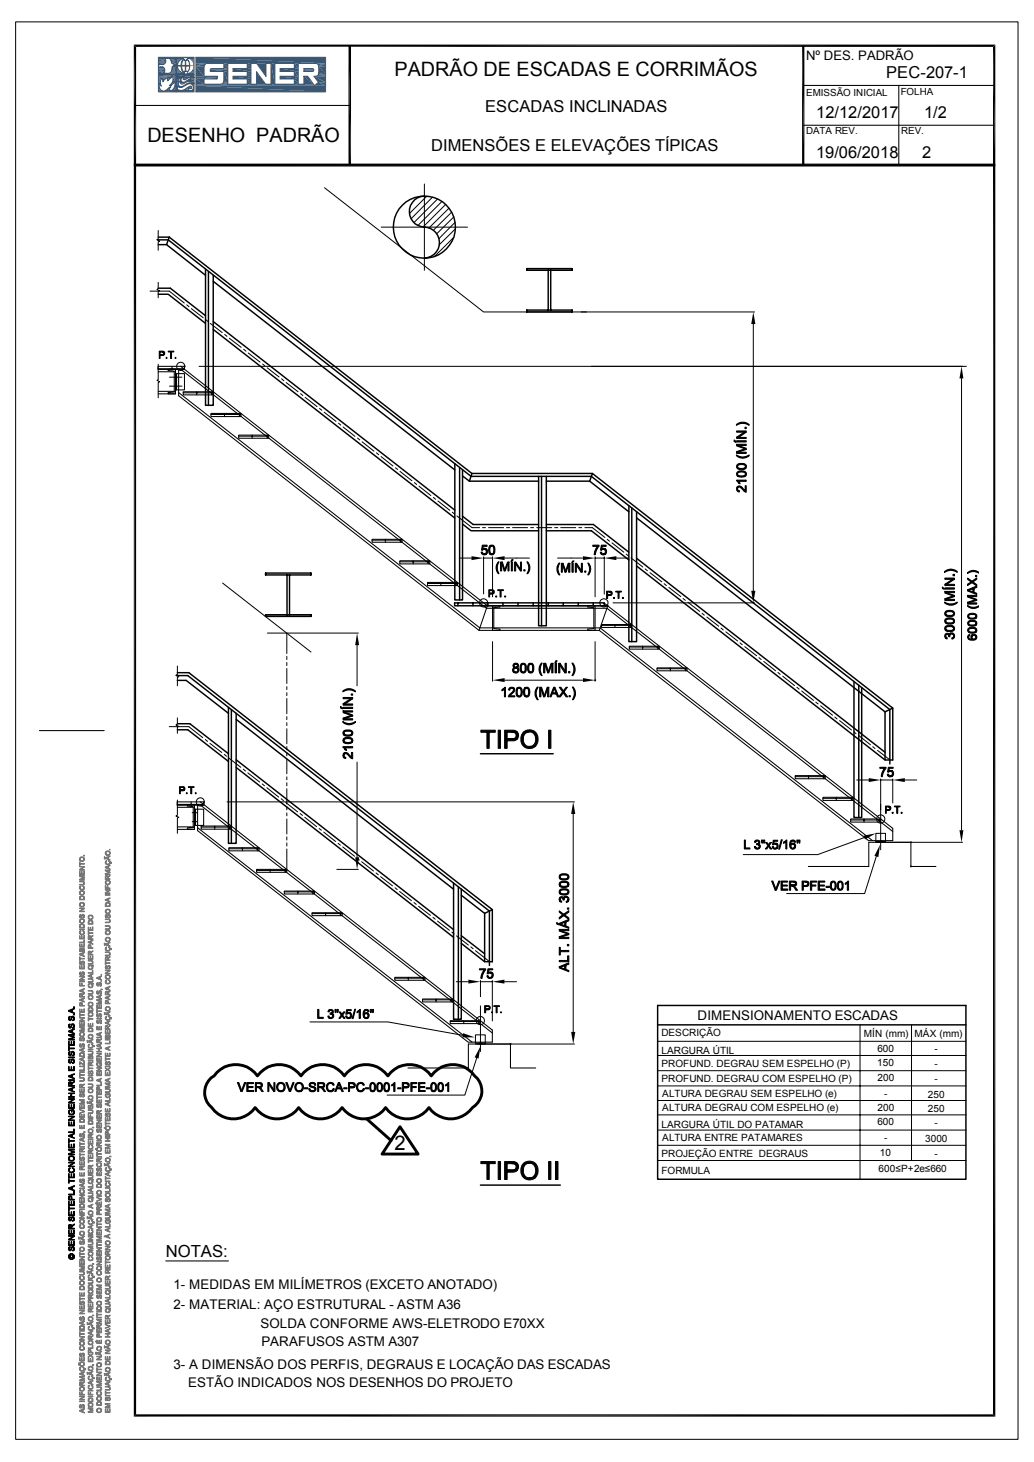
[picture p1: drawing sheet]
<svg xmlns="http://www.w3.org/2000/svg" width="210mm" height="297mm" viewBox="0 0 210 297" stroke-linecap="round" stroke-linejoin="round" font-family="sans-serif">
<defs><g id="words">
<text font-size="4.1" x="80.1" y="233.7">2</text>
<g font-size="4">
<text x="80.1" y="15.5">PADRÃO DE ESCADAS E CORRIMÃOS</text>
<text x="29.9" y="28.8">DESENHO PADRÃO</text>
</g>
<text font-size="3.4" x="33.7" y="255.4">NOTAS:</text>
<g font-size="3.3">
<text x="180" y="15.8">PEC-207-1</text>
<text x="98.6" y="22.7">ESCADAS INCLINADAS</text>
<text x="165.8" y="24">12/12/2017</text>
<text x="187.7" y="24">1/2</text>
<text x="87.5" y="30.7">DIMENSÕES E ELEVAÇÕES TÍPICAS</text>
<text x="165.7" y="32.1">19/06/2018</text>
<text x="187.3" y="32">2</text>
</g>
<g font-size="2.7">
<text x="163.7" y="12.1">Nº DES. PADRÃO</text>
<text x="141.7" y="207.3">DIMENSIONAMENTO ESCADAS</text>
<text x="35.2" y="261.9">1- MEDIDAS EM MILÍMETROS (EXCETO ANOTADO)</text>
<text x="35.2" y="266">2- MATERIAL: AÇO ESTRUTURAL - ASTM A36</text>
<text x="52.9" y="269.7">SOLDA CONFORME AWS-ELETRODO E70XX</text>
<text x="53.1" y="273.5">PARAFUSOS ASTM A307</text>
<text x="35.2" y="278.2">3- A DIMENSÃO DOS PERFIS, DEGRAUS E LOCAÇÃO DAS ESCADAS</text>
<text x="38.2" y="281.9">ESTÃO INDICADOS NOS DESENHOS DO PROJETO</text>
</g>
<g font-size="2">
<text x="163.7" y="19.4">EMISSÃO INICIAL</text>
<text x="182.9" y="19.4">FOLHA</text>
<text x="163.7" y="27.3">DATA REV.</text>
<text x="183" y="27.2">REV.</text>
<text x="134.3" y="210.5">DESCRIÇÃO</text>
<text x="134.4" y="214.1">LARGURA ÚTIL</text>
<text x="175.5" y="210.6">MÍN (mm)</text>
<text x="178.2" y="213.7">600</text>
<text x="185.8" y="210.6">MÁX (mm)</text>
<text x="189.8" y="213.7">-</text>
<text x="134.3" y="216.8">PROFUND. DEGRAU SEM ESPELHO (P)</text>
<text x="134.3" y="219.8">PROFUND. DEGRAU COM ESPELHO (P)</text>
<text x="178.1" y="216.5">150</text>
<text x="178.2" y="219.6">200</text>
<text x="189.8" y="216.7">-</text>
<text x="189.8" y="219.8">-</text>
<text x="134.5" y="222.8">ALTURA DEGRAU SEM ESPELHO (e)</text>
<text x="134.5" y="225.8">ALTURA DEGRAU COM ESPELHO (e)</text>
<text x="178.2" y="225.7">200</text>
<text x="179.6" y="222.8">-</text>
<text x="188.5" y="223">250</text>
<text x="188.5" y="225.9">250</text>
<text x="134.4" y="229.1">LARGURA ÚTIL DO PATAMAR</text>
<text x="134.5" y="231.7">ALTURA ENTRE PATAMARES</text>
<text x="178.2" y="228.6">600</text>
<text x="179.6" y="231.7">-</text>
<text x="187.9" y="231.9">3000</text>
<text x="189.8" y="228.8">-</text>
<text x="134.3" y="235">PROJEÇÃO ENTRE DEGRAUS</text>
<text x="134.3" y="238.4">FORMULA</text>
<text x="178.4" y="238.1">600≤P+2e≤660</text>
<text x="178.7" y="234.8">10</text>
<text x="189.8" y="235">-</text>
</g>
</g></defs>
<g fill="none" stroke="#000" stroke-width=".21">
<path d="M32.1 74.4h5.4v.6h-5.4zM32.1 74.9h5.4M32.1 75h5.4M32.1 79.5h3.3M32.1 75.5h3.3M34.2 75h1.4v5h-1.4v-.2l1.2-.2v-4.2l-1.2-.1zM34.9 74.4v.6M35.6 75.9h1.9v3.3h-1.9zM35.6 76.4h.3v.4h-.3zM35.6 78.2h.3v.5h-.3zM35.9 75.9v3.3M36.3 79.8l61.2 47.8h24.4l55.3 43.2"/>
<path d="M36.3 75v5.4l61 47.7M36.7 74.4l62.3 48.7M36.7 75l62.1 48.6h24.5l58 45.3M37.2 79.6h6.1v.6h-6.1zM37.2 79.8h6.1M40 79.6v.6M43 79.6v.6M32.1 80h3.5M42.8 84h6.1v.6h-6.1zM42.8 84.2h6.1M45.6 84v.6M48.5 88.4h6.1v.6h-6.1z"/>
<path d="M48.5 88.6h6.1M48.6 84v.6M51.2 88.4v.6M54.3 88.4v.6M75.6 109.6h6.1v.6h-6.1zM75.6 109.7h6.1M78.3 109.6v.6M81.2 113.9h6.1v.7h-6.1zM81.2 114.1h6.1M81.3 109.6v.6M83.9 113.9v.7M86.8 118.3h6.1v.7h-6.1z"/>
<path d="M86.8 118.5h6.1M87 113.9v.7M89.5 118.3v.7M92.6 118.3v.7M99 123.1h24.4l-1.7 5h-24.4zM100 123.1h1.5v.2l-1.2 .1v4.3l1.2 .1v.3h-1.5zM100 128.1h.1M119.4 123.1h1.5v5h-1.5v-.3l1.2-.1v-4.3l-1.2-.1zM120.9 128.1h.1M121.7 128.1l54.7 42.7h1.4M122.2 126.9h6.1v.6h-6.1zM122.2 127h6.1"/>
<path d="M122.6 122.5l58.7 45.8v2.5h-1.3M124.9 126.9v.6M127.8 131.3h6.1v.6h-6.1zM127.8 131.4h6.1M128 126.9v.6M130.5 131.3v.6M133.4 135.7h6.1v.6h-6.1zM133.4 135.8h6.1M133.6 131.3v.6M136.1 135.7v.6M139.2 135.7v.6M8 148.4h13.2"/>
<path d="M161.5 157.6h6.1v.6h-6.1zM161.5 157.8h6.1M164.2 157.6v.6M167.3 157.6v.6M36 162.9h5.4v.6M36 163.4h5.4M36 163.5h5.5M36 164h3.2M36 168h3.2M36 168.5h3.5M38.1 163.5h1.4v5h-1.4v-.3l1.1-.1v-4.2l-1.1-.2zM38.8 162.9v.6"/>
<path d="M39.5 166.7h.2v.5h-.2zM39.5 164.9h.2v.4h-.2zM39.5 164.4h1.9v3.3h-1.9zM39.7 164.4v3.3M40.1 168.1v.6l55 43h1.3M40.1 163.5v4.4M40.1 168.1l55.8 43.6M40.7 162.9l59.3 46.4v2.4h-1.3M40.7 163.5l59.3 46.3M40.9 167.8h6.1v.6h-6.1zM40.9 168h6.1M41.4 162.9h.1"/>
<path d="M43.6 167.8v.6M46.5 172.2h6.1v.6h-6.1zM46.5 172.4h6.1M46.7 167.8v.6M49.2 172.2v.6M52.1 176.6h6.2v.6h-6.2zM52.1 176.8h6.2M52.3 172.2v.6M54.9 176.6v.6M57.9 176.6v.6M164.2 176h12.2v-4.9h8.6v4.9h5.1M167.1 162h6.1v.6h-6.1z"/>
<path d="M167.1 162.2h6.1M169.8 162v.6M172.8 166.4h6.1v.6h-6.1zM172.8 166.6h6.1M172.9 162v.6M175.5 166.4v.6M178.6 166.4v.6M57.7 181h6.2v.6h-6.2zM57.7 181.2h6.2M60.5 181v.6M63.4 185.4h6.1v.6h-6.1zM63.4 185.6h6.1"/>
<path d="M63.5 181v.6M66.1 185.4v.6M69.2 185.4v.6M80.2 198.5h6.1v.6h-6.1zM80.2 198.7h6.1M82.9 198.5v.6M86 198.5v.6M82.8 217h12.3v-4.9h8.6v4.9h5.1M85.8 202.9h6.1v.6h-6.1zM85.8 203.1h6.1M88.6 202.9v.6M91.4 207.3h6.2v.6h-6.2z"/>
<path d="M91.4 207.5h6.2M91.6 202.9v.6M94.2 207.3v.6M97.2 207.3v.6"/>
</g>
<g fill="none" stroke="#000" stroke-width=".3">
<path d="M86.2 39.8a3.2 3.2 0 0 0-3.1 3.3 3.2 3.2 0 0 0 3.3 3M32 48.7h2.2l61.5 48.1h24.4l60.6 47.3v11.1M32.1 59.8h2.1l7.5 5.9M32.1 58.5h2.5l7.1 5.6M32.1 49.7h1.7M32.1 48.2h2.3M34.4 48.2l-.6 1.5 7.9 6.2M34.4 48.2l61.4 48M41.7 54.7v27.6h1.6v-26.4M42.3 55.2v27.1M43.3 57.1l49.1 38.4M86 46.1a3.2 3.2 0 0 1 3.2 3.1 3.2 3.2 0 0 1-3 3.3"/>
<path d="M107 54.6h9.2v.3h-9.2zM111.3 54.9v8.1M111.8 54.9v8.1M43.3 65.3l49.1 38.3M43.3 66.9l49.1 38.3M107 63h9.2v.4h-9.2zM92.4 94.2v27.7h1.5v-26.5M93.3 95v26.9M93.9 96.7l1.4 1M95.3 97.7h14.1M109.4 96.8v30.3h1.6v-30.3M110 96.8v30.3"/>
<path d="M111 97.7h8.8M119.8 97.7l.5-1.5 61 47.6M119.8 97.7l7.9 6.3M120.3 96.2h-24.5l-.5 1.5M53.9 116.4h9.3v.4h-9.3zM58.3 116.8v8.1M58.8 116.8v8.1M93.9 106.5l1.8 1.3h13.7M93.9 104.9l2.2 1.7h13.3M111 107.8h9.1l7.6 5.9M111 106.6h9.5l7.2 5.6M127.7 102.7v27.6h1.6v-26.4"/>
<path d="M128.3 103.2v27.1M129.3 105.2l50.4 39.4M129.3 113.4l50.4 39.4M129.3 115l50.4 39.4M35.8 137.2h2.3l61.3 47.9v11M36 136.7h2.4l61.6 48.1M36 138.2h1.8l8.6 6.7M53.9 124.9h9.3v.3h-9.3zM93 122.5v.6M96.1 122.5v.6M99.1 122.5v.6M102.2 122.5v.6"/>
<path d="M105.2 122.5v.6M108.3 122.5v.6M111.3 122.5v.6M114.4 122.5v.6M117.4 122.5v.6M120.5 122.5v.6M122.7 123.1v-.6h-30.4v.6h31.1M173.4 138.4v27.7h1.6v-26.4M174.4 139.2v26.9M36 147h2.6l7.8 6.1M36 148.3h2.1l8.3 6.4M46.4 143.7v27.6h1.6v-26.4"/>
<path d="M47 144.1v27.2M48 155.9l44.1 34.5M48 154.3l44.1 34.5M48 146.1l44.1 34.5M97.6 153.1h14.8M179.7 144.6l1.6-.8v10.6h-1.6zM92.1 179.4v27.7h1.6v-26.5M93.1 180.2v26.9M93.7 191.6l4.7 3.8M93.7 181.9l4.7 3.6M93.7 190.1l4.7 3.7M98.4 185.5l1.6-.7v10.6h-1.6z"/>
<path d="M97.6 240.7h16.2"/>
<circle cx="86.2" cy="46.1" r="6.3"/>
</g>
<g fill="none" stroke="#000" stroke-width=".2">
<path d="M65.9 38.1l32.3 25.3h20.9M86.2 37.4v17.5M86.7 39.8l-3.6 3.6M30.5 59.1h3.9l3 2.5M32.1 57.4v1.2l-.2 .2 .5 .3-.3 .1v1.3M32.1 46.8v1.8l-.2 .1 .5 .3-.3 .1v1.7M77.4 46.1h17.6M87.8 40l-4.3 4.4M88.9 40.4l-4.8 4.8M89.7 40.9l-4.8 4.9M90.5 41.5l-4.6 4.6M91.2 42.3l-4.1 4"/>
<path d="M91.7 43.1l-3.7 3.7M92.2 44.1l-3.5 3.4M92.2 48.2l-3.9 3.9M92.4 45.2l-3.2 3.3M92.5 46.5l-3.3 3.2M32.1 74v3.1l-.2 .2 .5 .3-.3 .1v3.1M34.4 76.6h2.6M34.4 78.4h2.6M37.9 61.9l.5 .4M38.9 62.7l2.4 1.9M40.4 74.4h155.9M41.8 64.9l.4 .4"/>
<path d="M42.7 65.7l2.4 1.9M45.6 67.9l.5 .4M46.6 68.7l2.4 1.9M49.5 71l.5 .3M50.4 71.7l2.4 1.9M53.3 74l.5 .3M54.3 74.7l2.4 1.9M57.2 77l.5 .3M58.1 77.7l2.4 1.9M61 80l.5 .3M118 63.4h35.2M153 65.8v54.2"/>
<path d="M195.3 76.9v91.8M62 80.7l2.4 1.9M64.9 83l.5 .4M65.8 83.7l2.4 1.9M68.7 86l.5 .4M69.7 86.7l2.4 1.9M72.6 89l.5 .4M73.5 89.7l2.4 2M76.5 92l.4 .4M77.4 92.8l2.4 1.9M80.3 95l.5 .4M81.2 95.8l2.5 1.9"/>
<path d="M84.2 98l.4 .4M85.1 98.8l2.4 1.9M45.2 118.4l18 14.1M88 101l.5 .4M88.9 101.8l2.5 1.9M91.9 104.1l.4 .3M92.8 104.8l3 2.4h1.6M93.3 113.4h2.5M98 107.2h.6M98.2 113.1v7.5M98.2 113.4h1.8M99.2 107.2h3.1"/>
<path d="M100 113.1v8.1M102.5 113.4h5M102.9 107.2h.6M104.1 107.2h3M107.8 107.2h.6M109 107.2h3.1M112.6 107.2h.7M113.2 113.4h5.2M113.9 107.2h3M117.6 107.2h.6M118.8 107.2h1.5l2.6 2M120.9 113.4h1.8"/>
<path d="M120.9 113.1v8.1M122.7 113.1v7.6M123.3 109.6l.5 .3M124.3 110.3l2.4 1.9M125.2 113.4h2.4M127.2 112.6l.4 .3M128.1 113.3l2.5 1.9M131 115.6l.5 .4M132 116.3l2.4 1.9M134.9 118.6l.4 .4M135.8 119.3l2.5 1.9M36 135.3v1.7l-.3 .2 .6 .3-.3 .1v1.7"/>
<path d="M54.3 128.6h18.5M58.3 128.6v4.2M58.3 133.3v.7M58.3 134.6v.6M58.3 135.8v3.1M58.3 139.5v.6M72.5 131.1v8.2M100 130.3v8.1M102.5 138.2h15.9M120.9 130.3v8.1M124.5 122.5h28.7M138.7 121.6l.5 .4"/>
<path d="M139.7 122.3l2.4 1.9M142.6 124.6l.4 .4M143.6 125.3l2.4 1.9M146.4 127.6l.5 .4M147.4 128.4l2.4 1.8M150.3 130.6l.4 .4M151.3 131.4l2.4 1.8M154.1 133.6l.5 .4M155.1 134.4l2.4 1.9M158 136.6l.5 .4M159 137.4l2.4 1.9M161.8 139.6l.5 .4"/>
<path d="M34.4 147.6h4l2.8 2.3M36 145.8v1.3l-.3 .2 .6 .3-.3 .1v1.3M41.7 150.2l.5 .4M42.6 151l2.4 1.9M45.6 153.2l.4 .4M46.5 154l2.4 1.9M49.4 156.3l.5 .3M50.3 157l2.4 1.9M53.3 159.3l.4 .3M58.3 140.7v.6M58.3 141.9v3.1M58.3 145.6v.6"/>
<path d="M58.3 146.8v.6M58.3 148v3.1M58.3 151.7v.6M58.3 152.9v.6M58.3 154.1v3.1M58.3 157.8v.6M58.3 159v.6M72.5 154.8v19.4M162.8 140.4l2.4 1.9M165.7 142.7l.5 .3M166.7 143.4l2.4 1.9M169.5 145.7l.5 .3"/>
<path d="M170.5 146.4l2.4 1.9M173.4 148.7l.5 .4M174 158.5h2.4M174.4 149.4l2.4 1.9M177.2 151.7l.5 .4M178.2 152.4l2.6 2M178.9 158.2v14.4M178.9 158.5h2.4M181.3 158.2v4.9M183.8 158.5h2.4M36 162.9v.6M36 162.5v3.1l-.3 .2 .6 .2-.3 .2v3.1"/>
<path d="M39 166.9h1M39 165.1h1M46.1 162.9h70.6M54.2 160l2.4 1.9M57.1 162.3l.5 .3M58 163l2.5 1.9M58.3 160.2v3.1M58.3 163.9v.6M58.3 165.1v.6M58.3 166.4v3M58.3 170v.6M58.3 171.2v.7"/>
<path d="M58.3 172.5v4.1M61 165.3l.4 .4M61.9 166l2.4 1.9M64.8 168.3l.5 .4M65.7 169l2.5 1.9M68.4 176.6h4.4M68.7 171.3l.4 .4M69.6 172l2.4 1.9M72.5 174.3l.5 .4M73.4 175l2.5 2M76.4 177.3l.4 .4M77.3 178.1l2.4 1.9"/>
<path d="M116.4 165.4v44.2M175.6 170.1l-9.5 3.5h-15.1M177.8 170.8h2.2M177.9 169.3h1.9v1.8h-1.9zM177.9 170.9h1.9M178 174l-2.4 7.5h-15.8M178.3 171.1h17.2M178.6 170.9h.5v.2h-.5zM80.2 180.3l.5 .4M81.2 181.1l2.4 1.9M84.1 183.3l.4 .4M85 184.1l2.4 1.9"/>
<path d="M87.9 186.4l.5 .3M88.9 187.1l2.4 1.9M91.8 189.4l.4 .3M92.7 199.4h2.4M92.7 190.1l2.4 1.9M95.6 192.4l.5 .3M96.6 193.1l2.8 2.3M97.6 199.2v3.3M97.6 199.4h2.4M100 199.2v8.2M102.4 199.4h2.5M62.9 207.6h15.9l15.2 2.7"/>
<path d="M96.5 211.7h2.2M96.6 210.2h2v1.9h-2zM96.6 211.9h2M96.8 214.9l-2.4 7.6h-15.8M96.9 212.1h19.8M97.3 211.9h.5v.2h-.5zM97.6 204.3v9.3"/>
<circle cx="36.7" cy="74.4" r=".84"/>
<circle cx="98.2" cy="122.5" r=".84"/>
<circle cx="122.7" cy="122.5" r=".84"/>
<circle cx="40.7" cy="162.9" r=".84"/>
<circle cx="178.9" cy="166.4" r=".84"/>
<circle cx="97.5" cy="207.3" r=".84"/>
</g>
<path d="M86.6 52.4l-.1 .1M37.5 74.4h.1M120.9 138.2h.1M185 176h.1M185 171.1h.1M103.7 212.1h.1" fill="none" stroke="#000" stroke-width=".38"/>
<g fill="#000" stroke="#000" stroke-width=".2">
<path d="M32.3 71.3l1.1 .2h-.9v.6h.9l-.9 .1v.6h-.2z" fill-rule="evenodd"/>
<path d="M32.9 71.5h.5v.1v.5h-.9h.4a.28 .28 0 0 0 .3-.3 .28 .28 0 0 0-.3-.3z" fill-rule="evenodd"/>
<path d="M33.7 72.6h.2v.2h-.2z" fill-rule="evenodd"/>
<path d="M34.2 71.3h1.1v.2h-.5v1.3h-.2v-1.3h-.4z" fill-rule="evenodd"/>
<path d="M35.6 72.6h.1v.2h-.1z" fill-rule="evenodd"/>
<path d="M149.1 89.4l.4 .3v.2l-.4-.2z" fill-rule="evenodd"/>
<path d="M149.6 92.4l1 .4h.9l.6-.4v.2l-.5 .3-.9 .2-.8-.3-.3-.2z" fill-rule="evenodd"/>
<path d="M149.6 86.1l.9-.3h.7l.6 .2 .3 .2v.2l-.9-.4h-.7l-.9 .4z" fill-rule="evenodd"/>
<path d="M149.7 98.8l.2 .8 .3 .1v.2h-.2a.69 .69 0 0 1-.3-1.1z" fill-rule="evenodd"/>
<path d="M149.6 97.5h2v.3h-1.6v.3z" fill-rule="evenodd"/>
<path d="M149.6 96l.5-.3h1a.61 .61 0 0 1 .3 1v-.5l-.2-.2-.8-.1a.51 .51 0 0 0-.6 .4v.4l-.2-.2z" fill-rule="evenodd"/>
<path d="M149.6 94.5l.6-.4 .9 .1a.6 .6 0 0 1 .3 1v-.4a.93 .93 0 0 0-1.3-.4l-.3 .3v.5l-.2-.2z" fill-rule="evenodd"/>
<path d="M149.6 90.3l.3 .2 1.7 .6v.2l-2-.7z" fill-rule="evenodd"/>
<path d="M149.6 90.3h2v.2h-1.7z" fill-rule="evenodd"/>
<path d="M149.6 91.7l.3 .2h1.7v.2h-2z" fill-rule="evenodd"/>
<path d="M149.6 91.7l1.6-.5 .4 .1-1.7 .6z" fill-rule="evenodd"/>
<path d="M149.6 89.5h2v.3h-2z" fill-rule="evenodd"/>
<path d="M149.6 87.5h2v.3h-2z" fill-rule="evenodd"/>
<path d="M149.6 88.8l2 .1v.2h-2z" fill-rule="evenodd"/>
<path d="M149.6 88.8l1.5-1h.5l-1.6 1.1z" fill-rule="evenodd"/>
<path d="M149.8 98.8h.7l.8 .9v-1h.3v1.3l-.5-.2-.5-.6a.42 .42 0 0 0-.5-.3 .42 .42 0 0 0-.3 .4z" fill-rule="evenodd"/>
<path d="M149.8 96.3l.2 .3 .8 .1a.45 .45 0 0 0 .6-.4v.4l-.8 .2-.8-.2z" fill-rule="evenodd"/>
<path d="M149.8 94.8l.2 .3 .3 .1 .9-.1 .2-.3v.4l-.7 .2h-.5l-.4-.2z" fill-rule="evenodd"/>
<path d="M150 97.8l.3 .5-.3-.2z" fill-rule="evenodd"/>
<path d="M151.3 86.8h.3v.3h-.3z" fill-rule="evenodd"/>
<path d="M97.7 112.2l.3-.1 .3 .4h.5l-.3 .2a.67 .67 0 0 1-.8-.5z" fill-rule="evenodd"/>
<path d="M98 111.5l.5-.1 .3 .1z" fill-rule="evenodd"/>
<path d="M98.3 111.6l.5-.1 .2 .3-.1 .7h-.6a.47 .47 0 0 0 .5-.4 .47 .47 0 0 0-.5-.5z" fill-rule="evenodd"/>
<path d="M98 110.7h.9v.3h-.7l-.2 .5h.8l-1 .3z" fill-rule="evenodd"/>
<path d="M99.4 110.9h.5l-.3 .2-.1 .6a.64 .64 0 0 0 .4 .8h-.5l-.1-.3v-.9z" fill-rule="evenodd"/>
<path d="M99.3 119.8l1 .1-.9 .1v.5h.9l-.3 .2h-.6v.6h-.1z" fill-rule="evenodd"/>
<path d="M99.4 110.9l.2-.1a.79 .79 0 0 1 .8 .3 .79 .79 0 0 1 .1 .8v.2a.6 .6 0 0 1-.4 .6 .6 .6 0 0 1-.7-.2h.5a.91 .91 0 0 0 .3-1.2l-.3-.4z" fill-rule="evenodd"/>
<path d="M99.8 120l.6 .1-.1 .4h-.9h.4a.29 .29 0 0 0 .4-.3 .29 .29 0 0 0-.4-.2z" fill-rule="evenodd"/>
<path d="M101.2 114.1l.1 .1-.3 .8v.7l.3 .8-.2-.1-.3-.8v-.7z" fill-rule="evenodd"/>
<path d="M101.6 114.2h.4l-.1 .2v1.6h-.3z" fill-rule="evenodd"/>
<path d="M102 114.2l.5 1.5-.1 .3-.5-1.6z" fill-rule="evenodd"/>
<path d="M101.1 119.8h1.1v.2h-.4v1.3h-.2v-1.3h-.5z" fill-rule="evenodd"/>
<path d="M103.1 114.2h.3l-.8 1.8h-.2z" fill-rule="evenodd"/>
<path d="M103.4 114.2v1.8h-.2v-1.5z" fill-rule="evenodd"/>
<path d="M103.8 114.2h.3v1.8h-.3z" fill-rule="evenodd"/>
<path d="M103.9 113.7h.3l-.2 .3h-.2z" fill-rule="evenodd"/>
<path d="M104.5 114.2h.2v1.8h-.2z" fill-rule="evenodd"/>
<path d="M104.7 114.2l1 1.4v.4l-1-1.4z" fill-rule="evenodd"/>
<path d="M105.7 114.2h.2v1.8h-.2z" fill-rule="evenodd"/>
<path d="M106.4 115.7h.2v.3h-.2z" fill-rule="evenodd"/>
<path d="M107 114.1l.3 .2 .3 .8v.6l-.4 .8h-.2l.4-.7v-.6z" fill-rule="evenodd"/>
<path d="M113.5 114.4h.2l-.3 .7-.1 .7 .4 1-.3-.2-.3-.7 .1-.8z" fill-rule="evenodd"/>
<path d="M114 114.4h.3l-.1 .3v1.5h-.2z" fill-rule="evenodd"/>
<path d="M114.3 114.4l.6 1.6-.1 .2-.6-1.5z" fill-rule="evenodd"/>
<path d="M115.4 114.4h.3l-.2 .3-.5 1.5h-.2z" fill-rule="evenodd"/>
<path d="M115.7 114.4v1.8h-.2v-1.5z" fill-rule="evenodd"/>
<path d="M116.2 114.4h.2v1.8h-.2z" fill-rule="evenodd"/>
<path d="M116.3 114h.3l-.5 .3z" fill-rule="evenodd"/>
<path d="M116.8 114.4h.3v1.8h-.3z" fill-rule="evenodd"/>
<path d="M117.1 114.4l1 1.5-.1 .3-.9-1.4z" fill-rule="evenodd"/>
<path d="M118.1 114.4h.2v1.8h-.3z" fill-rule="evenodd"/>
<path d="M118.7 116h.3v.2h-.3z" fill-rule="evenodd"/>
<path d="M119.4 114.4l.3 .2 .3 .8-.1 .6-.4 .8h-.1l.3-.7v-.9z" fill-rule="evenodd"/>
<path d="M120.4 110.7h1.3l-.7 1.3-.1 .7h-.3l.1-.6 .7-1.1h-1z" fill-rule="evenodd"/>
<path d="M121.9 112.2l.2-.1 .3 .4h.6l-.4 .2h-.3z" fill-rule="evenodd"/>
<path d="M122.2 111.5l.4-.1 .4 .1z" fill-rule="evenodd"/>
<path d="M122.5 111.6h.6l.1 .2-.1 .7h-.6a.47 .47 0 0 0 .4-.4 .47 .47 0 0 0-.4-.5z" fill-rule="evenodd"/>
<path d="M122.1 110.7h1v.3h-.8l-.1 .5 .8 .1-1 .2z" fill-rule="evenodd"/>
<path d="M191.4 119.3l.4 .2v.2l-.4-.2z" fill-rule="evenodd"/>
<path d="M191.9 116.1l.5-.4 .9-.1 .8 .3 .3 .2v.2l-1.1-.4-.9 .1-.5 .3z" fill-rule="evenodd"/>
<path d="M191.9 119.4h1.9v.3h-1.9z" fill-rule="evenodd"/>
<path d="M191.9 117.4h1.9v.3h-1.9z" fill-rule="evenodd"/>
<path d="M191.9 118.7h1.9v.3h-1.9z" fill-rule="evenodd"/>
<path d="M191.9 118.7l1.5-1h.4l-1.5 1z" fill-rule="evenodd"/>
<path d="M193.5 116.7h.3v.3h-.3z" fill-rule="evenodd"/>
<path d="M196.5 119.8l1.1 .4 .2-.7v.8l.6 .2v.3l-1.9-.7z" fill-rule="evenodd"/>
<path d="M196.5 119.8l1.9-.8v.3l-.6 .2-.2 .7v-.6l-.8 .3z" fill-rule="evenodd"/>
<path d="M196.5 118.7l1.9-1.3v.3l-1.9 1.3z" fill-rule="evenodd"/>
<path d="M196.5 117.4l.9 .7-.2 .1-.7-.5z" fill-rule="evenodd"/>
<path d="M196.6 116.3l.5-.3 .6-.1 1 .3 .1 .3-.8-.4-.8 .1-.7 .3z" fill-rule="evenodd"/>
<path d="M197.6 118.2l.8 .5v.3l-1-.6z" fill-rule="evenodd"/>
<path d="M198.1 116.9h.3v.2h-.3z" fill-rule="evenodd"/>
<path d="M100.7 121.1h.2v.2h-.2z" fill-rule="evenodd"/>
<path d="M101.9 140.1l.5-.1-.5 .3z" fill-rule="evenodd"/>
<path d="M102.5 121.1h.2v.2h-.2z" fill-rule="evenodd"/>
<path d="M102.5 139.6h.2v2h-.3v-1.6h-.3z" fill-rule="evenodd"/>
<path d="M103.5 139.7l.6-.1 .3 .2h-.6l-.3 .4h-.2z" fill-rule="evenodd"/>
<path d="M103.9 139.8h.5l.1 .5-.9 1.1h1v.2h-1.3l.1-.5 .6-.5a.43 .43 0 0 0 .3-.4 .43 .43 0 0 0-.4-.4z" fill-rule="evenodd"/>
<path d="M104.3 134.9l.4-.2 .5 .2h-.5a.32 .32 0 0 0-.3 .3 .32 .32 0 0 0 .3 .4h.5h-.2l.2 .1h-.5a.4 .4 0 0 0-.3 .4 .4 .4 0 0 0 .3 .4l-.4 .1-.1-.2a.56 .56 0 0 1 .3-.8 .45 .45 0 0 1-.2-.7z" fill-rule="evenodd"/>
<path d="M105 139.8h.5a.98 .98 0 0 0 0 1.6h-.5l-.2-.4v-.8z" fill-rule="evenodd"/>
<path d="M104.7 134.9h.5l.1 .2-.1 .5h-.5a.32 .32 0 0 0 .4-.4 .32 .32 0 0 0-.4-.3z" fill-rule="evenodd"/>
<path d="M104.7 135.7l.5 .1a.63 .63 0 0 1-.1 .8 .63 .63 0 0 1-.8 0l.4-.1a.4 .4 0 0 0 .5-.4 .4 .4 0 0 0-.5-.4z" fill-rule="evenodd"/>
<path d="M105 139.8l.2-.1a.84 .84 0 0 1 .8 .3 .84 .84 0 0 1 0 .9v.2a.57 .57 0 0 1-.4 .5 .57 .57 0 0 1-.6-.2h.5l.2-.2 .1-.9-.2-.5z" fill-rule="evenodd"/>
<path d="M105.8 135l.5-.1-.3 .2-.1 .6a.64 .64 0 0 0 .4 .8h-.5l-.1-.3-.1-.7z" fill-rule="evenodd"/>
<path d="M105.8 134.9l.3-.2a.91 .91 0 0 1 .8 1.4l-.1 .1a.57 .57 0 0 1-.3 .5 .57 .57 0 0 1-.7-.2h.5a.88 .88 0 0 0 .3-1.2l-.2-.3z" fill-rule="evenodd"/>
<path d="M106.5 139.8h.4l-.3 .2v.8a.46 .46 0 0 0 .4 .6h-.4l-.3-.4v-.9z" fill-rule="evenodd"/>
<path d="M106.5 139.8l.3-.2a.95 .95 0 0 1 .8 1.4l-.1 .1a.57 .57 0 0 1-.4 .5 .57 .57 0 0 1-.5-.2h.5l.2-.2 .1-.8a.51 .51 0 0 0-.5-.6z" fill-rule="evenodd"/>
<path d="M107.3 135l.5-.1-.3 .2-.1 .7a.55 .55 0 0 0 .4 .7h-.4l-.2-.3z" fill-rule="evenodd"/>
<path d="M107.4 134.8l.3-.1a.9 .9 0 0 1 .7 1.3l-.1 .3a.56 .56 0 0 1-.4 .4 .56 .56 0 0 1-.5-.2h.4a1.06 1.06 0 0 0 .3-1.4l-.2-.2z" fill-rule="evenodd"/>
<path d="M109.1 139.6h.2l-.3 .5-.1 .9 .4 1.2-.2-.1-.4-.9v-.7z" fill-rule="evenodd"/>
<path d="M109.6 139.6h.4l-.1 .3v1.7h-.3z" fill-rule="evenodd"/>
<path d="M110 139.6l.5 1.6-.1 .4-.5-1.7z" fill-rule="evenodd"/>
<path d="M109.9 134.7h.2l-.3 .8-.1 .8 .4 .9h-.2l-.2-.3-.2-.7 .1-.8z" fill-rule="evenodd"/>
<path d="M110.4 134.7h.4l-.1 .3v1.7h-.3z" fill-rule="evenodd"/>
<path d="M110.8 134.7l.6 1.7-.1 .3-.6-1.7z" fill-rule="evenodd"/>
<path d="M111.1 139.6h.4l-.3 .3-.5 1.7h-.3z" fill-rule="evenodd"/>
<path d="M111.5 139.6v2h-.3v-1.7z" fill-rule="evenodd"/>
<path d="M111.9 134.7h.4l-.2 .3-.6 1.7h-.2z" fill-rule="evenodd"/>
<path d="M112.3 134.7v2h-.2v-1.7z" fill-rule="evenodd"/>
<path d="M112.4 139.6h.3l-.5 1.2 .8 .2h-.9l-.2 .6h-.2z" fill-rule="evenodd"/>
<path d="M112.7 139.6l.8 2h-.3l-.2-.6-.8-.2h.7l-.3-.9z" fill-rule="evenodd"/>
<path d="M112.7 134.7h.3v2h-.3z" fill-rule="evenodd"/>
<path d="M112.9 134.2h.3l-.3 .4h-.2z" fill-rule="evenodd"/>
<path d="M113.5 134.7h.2v2h-.2z" fill-rule="evenodd"/>
<path d="M113.7 134.7l1.1 1.6-.1 .4-1-1.5z" fill-rule="evenodd"/>
<path d="M113.6 139.6h.3l1.4 2h-.3z" fill-rule="evenodd"/>
<path d="M114.8 134.7h.2v2h-.3z" fill-rule="evenodd"/>
<path d="M115 139.6h.2l-.6 .9-.2-.2z" fill-rule="evenodd"/>
<path d="M115.5 136.4h.2v.3h-.2z" fill-rule="evenodd"/>
<path d="M116.2 134.7l.3 .2 .3 .8v.8l-.5 .7h-.1l.3-.9v-.7z" fill-rule="evenodd"/>
<path d="M116.2 139.6h.2l.3 .4 .2 .6-.1 .8-.4 .8h-.2l.4-.8v-.9z" fill-rule="evenodd"/>
<path d="M123.2 120.1h.8l.2 .2h-.8v.5h.8l-.8 .2v.6h-.2z" fill-rule="evenodd"/>
<path d="M123.8 120.3h.4l.1 .1-.1 .4h-.8h.4a.26 .26 0 0 0 .3-.3 .26 .26 0 0 0-.3-.2z" fill-rule="evenodd"/>
<path d="M124.6 121.4h.2v.2h-.2z" fill-rule="evenodd"/>
<path d="M125.1 120.1h1.1v.2h-.5v1.3h-.2v-1.3h-.4z" fill-rule="evenodd"/>
<path d="M126.4 121.4h.2v.2h-.2z" fill-rule="evenodd"/>
<path d="M192 128.8a.47 .47 0 0 1 .7 0v.5a.32 .32 0 0 0-.3-.4 .32 .32 0 0 0-.3 .3l-.1 .5-.1-.4z" fill-rule="evenodd"/>
<path d="M192 127.3l.5-.3 .9 .1a.56 .56 0 0 1 .5 .4 .56 .56 0 0 1-.2 .6v-.5a1.17 1.17 0 0 0-1.6 0v.5l-.2-.4z" fill-rule="evenodd"/>
<path d="M192 125.8l.5-.3 .9 .1a.56 .56 0 0 1 .5 .4 .56 .56 0 0 1-.2 .6v-.4a1.16 1.16 0 0 0-1.5-.3l-.2 .7a.6 .6 0 0 1 0-.8z" fill-rule="evenodd"/>
<path d="M191.9 124.3l.7-.3h.6a.6 .6 0 0 1 .6 .4 .6 .6 0 0 1-.1 .7v-.5a1.14 1.14 0 0 0-1.6-.1l-.1 .6-.1-.4z" fill-rule="evenodd"/>
<path d="M191.9 122.3l.8 .4 1-.1 .7-.3v.2l-.8 .4h-.8l-.8-.3z" fill-rule="evenodd"/>
<path d="M191.9 120.1l.3 .3 1.6 .5v.3l-1.9-.7z" fill-rule="evenodd"/>
<path d="M191.9 120.1h1.9v.3h-1.6z" fill-rule="evenodd"/>
<path d="M191.9 121.6l.3 .2h1.6v.2h-1.9z" fill-rule="evenodd"/>
<path d="M191.9 121.6l1.6-.5 .3 .1-1.6 .6z" fill-rule="evenodd"/>
<path d="M192.1 129.2v.2l.3 .2v.2l-.4-.1z" fill-rule="evenodd"/>
<path d="M192.1 127.7l.1 .2 .3 .2 .9-.1 .3-.3v.4l-.5 .2h-.8l-.3-.2z" fill-rule="evenodd"/>
<path d="M192.1 126.2l.2 .3h.7a.55 .55 0 0 0 .7-.3v.4l-.5 .2-1-.1z" fill-rule="evenodd"/>
<path d="M192.1 124.6l.1 .3 .6 .1a.66 .66 0 0 0 .9-.4v.5l-.5 .2-1-.1z" fill-rule="evenodd"/>
<path d="M192.7 128.8l.1 .1 .1-.2v.7l-.2-.1z" fill-rule="evenodd"/>
<path d="M192.9 128.7h.1a.63 .63 0 0 1 .8 .1 .63 .63 0 0 1-.1 .9v-.5a.4 .4 0 0 0-.4-.4 .4 .4 0 0 0-.4 .4z" fill-rule="evenodd"/>
<path d="M193.3 129.6l.2-.1 .2-.3v.5l-.4 .1z" fill-rule="evenodd"/>
<path d="M196.6 129.1l.4-.2v.2l-.3 .2v.5l-.2-.3z" fill-rule="evenodd"/>
<path d="M196.6 127.7l.4-.2h1l.3 .2 .1 .3-.2 .4-.1-.6-.8-.1a.47 .47 0 0 0-.6 .4v.3l-.2-.3z" fill-rule="evenodd"/>
<path d="M196.6 126.3l.5-.3 .9 .1a.56 .56 0 0 1 .2 .9v-.6l-.5-.2-.9 .2-.1 .6-.2-.3z" fill-rule="evenodd"/>
<path d="M196.6 124.9l.6-.3 .8 .1a.55 .55 0 0 1 .4 .3 .55 .55 0 0 1-.2 .6v-.4a1.04 1.04 0 0 0-1.3-.3l-.2 .2v.5l-.2-.3z" fill-rule="evenodd"/>
<path d="M196.5 123l.8 .4 .9-.1 .6-.3v.2l-.7 .4h-.6l-.7-.2z" fill-rule="evenodd"/>
<path d="M196.5 120.9l1.9 .9v.2l-1.9-.7z" fill-rule="evenodd"/>
<path d="M196.5 120.9h1.9v.3h-1.6z" fill-rule="evenodd"/>
<path d="M196.5 122.3l.3 .2h1.6v.2h-1.9z" fill-rule="evenodd"/>
<path d="M196.5 122.3l1.5-.5 .4 .2-1.6 .5z" fill-rule="evenodd"/>
<path d="M196.7 129.4v.2l.4 .2h.3v-.2l.2 .2h.4l.2-.3v-.5l.2 .4-.1 .4-.4 .2h-.8l-.4-.1z" fill-rule="evenodd"/>
<path d="M196.7 128.1l.2 .3h.9l.3-.1 .1-.3v.4l-.6 .3-.6-.1-.3-.2z" fill-rule="evenodd"/>
<path d="M196.7 126.6a1 1 0 0 0 1.3 .3l.2-.3v.4l-.1 .1-1.1 .1-.3-.2z" fill-rule="evenodd"/>
<path d="M196.7 125.2l.1 .3 .4 .1 .8-.1 .2-.3v.4l-.4 .2h-.7l-.4-.2z" fill-rule="evenodd"/>
<path d="M197.3 129.1l.1 .7-.2-.3z" fill-rule="evenodd"/>
<path d="M197.4 129l.7-.1 .1 .6a.43 .43 0 0 0-.4-.4 .43 .43 0 0 0-.4 .4z" fill-rule="evenodd"/>
<path d="M36.4 159.8h.9l.2 .1-.9 .1v.5h.9l-.9 .2v.5h-.2z" fill-rule="evenodd"/>
<path d="M37 160h.5v.1v.4h-.9h.4a.26 .26 0 0 0 .3-.3 .26 .26 0 0 0-.3-.2z" fill-rule="evenodd"/>
<path d="M38.3 159.8h1.1v.2h-.5v1.2h-.2v-1.2h-.4z" fill-rule="evenodd"/>
<path d="M69.2 143.5l.4 .3v.2l-.4-.2z" fill-rule="evenodd"/>
<path d="M69.8 153l.1 .7 .3 .1v.3h-.1a.67 .67 0 0 1-.3-1.1z" fill-rule="evenodd"/>
<path d="M69.6 151.7h2v.2h-1.5v.4z" fill-rule="evenodd"/>
<path d="M69.8 150.1l.4-.3 1 .1a.61 .61 0 0 1 .3 1l-.2-.7-.8-.2a.54 .54 0 0 0-.7 .5v.4a.56 .56 0 0 1 0-.8z" fill-rule="evenodd"/>
<path d="M69.8 148.5l.4-.2h.9a.57 .57 0 0 1 .5 .4 .57 .57 0 0 1-.1 .7v-.5a1.11 1.11 0 0 0-1.4-.3l-.3 .2v.6a.56 .56 0 0 1 0-.9z" fill-rule="evenodd"/>
<path d="M69.6 146.6l1.1 .4 .8-.1 .7-.3v.2l-.7 .4h-.8l-.9-.3z" fill-rule="evenodd"/>
<path d="M69.6 140.4l.8-.4 .8-.1 .8 .3 .2 .3-.9-.3h-.8l-.9 .3z" fill-rule="evenodd"/>
<path d="M69.7 144.4l.3 .3 1.6 .5v.3l-1.9-.7z" fill-rule="evenodd"/>
<path d="M69.7 144.4h1.9v.3h-1.6z" fill-rule="evenodd"/>
<path d="M69.7 145.9l.2 .1h1.7v.3h-1.9z" fill-rule="evenodd"/>
<path d="M69.7 145.9l1.6-.6 .3 .2-1.7 .5z" fill-rule="evenodd"/>
<path d="M69.7 143.7h1.9v.2h-1.9z" fill-rule="evenodd"/>
<path d="M69.7 141.7h1.9v.2h-1.9z" fill-rule="evenodd"/>
<path d="M69.7 143h1.9v.3h-1.9z" fill-rule="evenodd"/>
<path d="M69.7 143l1.5-1.1h.4l-1.5 1.1z" fill-rule="evenodd"/>
<path d="M69.9 153l.6-.1 .9 .9v-.9h.2v1.2l-.6-.3-.3-.4a.45 .45 0 0 0-.5-.3 .45 .45 0 0 0-.4 .4z" fill-rule="evenodd"/>
<path d="M69.8 150.5l.3 .2 .6 .1a.64 .64 0 0 0 .8-.3v.4l-.7 .2-.9-.2z" fill-rule="evenodd"/>
<path d="M69.8 148.9l.3 .4h.6a.64 .64 0 0 0 .8-.4v.5l-.6 .2-1-.2z" fill-rule="evenodd"/>
<path d="M70.1 151.9l.3 .5h-.3z" fill-rule="evenodd"/>
<path d="M71.3 141h.3v.2h-.3z" fill-rule="evenodd"/>
<path d="M97.7 148.3h2.9v.5h-1.2v3.2h-.5v-3.2h-1.2z" fill-rule="evenodd"/>
<path d="M101.2 148.3h.4v3.7h-.4z" fill-rule="evenodd"/>
<path d="M102.5 148.3h1.9l.7 .5h-2.1v1.3h2.1l-.7 .4h-1.4v1.5h-.5z" fill-rule="evenodd"/>
<path d="M103.9 148.8h1.2l.2 .6-.2 .7h-2.1h.9a.69 .69 0 0 0 .9-.7 .69 .69 0 0 0-.9-.6z" fill-rule="evenodd"/>
<path d="M106.2 148.8l.2-.2 1.1 .1a1.53 1.53 0 0 0-1.2 1.3 1.53 1.53 0 0 0 .9 1.6h1.5l-.2 .2a1.87 1.87 0 0 1-2.4-.4 1.87 1.87 0 0 1 0-2.4z" fill-rule="evenodd"/>
<path d="M106.4 148.6a1.83 1.83 0 0 1 2.3 .1 1.83 1.83 0 0 1 .4 2.3l-.4 .6h-1.2a1.49 1.49 0 0 0 1.3-.9 1.49 1.49 0 0 0-.3-1.6l-.5-.3z" fill-rule="evenodd"/>
<path d="M111.4 148.3h.5v3.7h-.5z" fill-rule="evenodd"/>
<path d="M114.3 140.5v.3l-.5 .8h-.3z" fill-rule="evenodd"/>
<path d="M115.6 141.3h.2v.3h-.2z" fill-rule="evenodd"/>
<path d="M178.7 155.9h1.3l-.7 1.2-.1 .7h-.2l.1-.7 .6-1h-1z" fill-rule="evenodd"/>
<path d="M180.2 157.3h.3l.2 .3h.6l-.6 .2a.51 .51 0 0 1-.5-.5z" fill-rule="evenodd"/>
<path d="M180.5 156.6l.6-.1 .2 .1z" fill-rule="evenodd"/>
<path d="M180.8 156.7h.5l.2 .2v.5l-.2 .2h-.5a.45 .45 0 0 0 .4-.4 .45 .45 0 0 0-.4-.5z" fill-rule="evenodd"/>
<path d="M180.4 155.9h1v.2h-.8l-.1 .5 .8 .1-1 .1z" fill-rule="evenodd"/>
<path d="M37.8 161h.2v.2h-.2z" fill-rule="evenodd"/>
<path d="M39.7 161h.1v.2h-.1z" fill-rule="evenodd"/>
<path d="M113.7 179.3l.5-.3 .8 .1a.58 .58 0 0 1 .5 .4 .58 .58 0 0 1-.1 .6v-.4a1.04 1.04 0 0 0-1.4-.4l-.3 .3v.5l-.2-.4z" fill-rule="evenodd"/>
<path d="M113.7 177.8l.5-.3 .9 .1a.57 .57 0 0 1 .3 1v-.5a1.17 1.17 0 0 0-1.7 0v.5l-.2-.5z" fill-rule="evenodd"/>
<path d="M113.7 178.1l.2 .3 .3 .1h.9l.3-.4v.5l-.5 .2-.9-.1-.3-.1z" fill-rule="evenodd"/>
<path d="M151.2 170.6h.2v1.7h.9v.2h-1.1z" fill-rule="evenodd"/>
<path d="M153.4 170.8h.4l-.2 .1-.1 .3-.3-.1z" fill-rule="evenodd"/>
<path d="M153.2 172h.3v.2l.3 .1h-.4z" fill-rule="evenodd"/>
<path d="M153.7 171.4l.6 .2h-.6z" fill-rule="evenodd"/>
<path d="M153.4 170.8l.1-.1a.5 .5 0 0 1 .7 .1 .5 .5 0 0 1 0 .6h-.5a.3 .3 0 0 0 .4-.2 .3 .3 0 0 0-.3-.4z" fill-rule="evenodd"/>
<path d="M153.8 171.6h.5a.59 .59 0 0 1-.1 .8 .59 .59 0 0 1-.8-.1h.4a.38 .38 0 0 0 .4-.3 .38 .38 0 0 0-.4-.4z" fill-rule="evenodd"/>
<path d="M154.6 170.6h.3v.7h-.2z" fill-rule="evenodd"/>
<path d="M155.1 170.6h.2v.7h-.2z" fill-rule="evenodd"/>
<path d="M155.5 171.2h.3l.9 1.3h-.3z" fill-rule="evenodd"/>
<path d="M156 171.8l.1 .2-.4 .5h-.3z" fill-rule="evenodd"/>
<path d="M156.4 171.2h.3l-.5 .6-.1-.2z" fill-rule="evenodd"/>
<path d="M156.7 179h.3l.6 1.6-.2 .2z" fill-rule="evenodd"/>
<path d="M156.8 172h.3l.2 .3h.6l-.6 .2-.4-.2z" fill-rule="evenodd"/>
<path d="M157.1 171.4l.6-.1 .1 .1z" fill-rule="evenodd"/>
<path d="M157.4 171.4h.5l.1 .3-.1 .6h-.5a.45 .45 0 0 0 .4-.4 .45 .45 0 0 0-.4-.5z" fill-rule="evenodd"/>
<path d="M157.1 170.7h.8v.2h-.7l-.1 .5h.8l-1 .2z" fill-rule="evenodd"/>
<path d="M158.7 170.6h.2l-.6 1.9h-.1z" fill-rule="evenodd"/>
<path d="M158.2 179h.2l-.7 1.8h-.3z" fill-rule="evenodd"/>
<path d="M159.1 171.1l.5-.1-.5 .3z" fill-rule="evenodd"/>
<path d="M159.3 171l.5-.4v1.9h-.2v-1.5z" fill-rule="evenodd"/>
<path d="M158.6 179h1.3v.2h-1v.6h1v.2h-1v.6h1.1v.2h-1.4z" fill-rule="evenodd"/>
<path d="M160.5 170.9l.5-.1-.3 .3-.1 .4 .1 .1a.47 .47 0 0 0 .3 .7h.4l-.5 .2-.5-.4v-.6z" fill-rule="evenodd"/>
<path d="M160.6 171.5a.52 .52 0 0 1 .8-.1z" fill-rule="evenodd"/>
<path d="M160.6 170.8l.4-.2a.45 .45 0 0 1 .5 .5h-.2l-.2-.3z" fill-rule="evenodd"/>
<path d="M160.3 179h1l.4 .2h-1.1v.6h1.1l-.4 .2h-.7v.8h-.3z" fill-rule="evenodd"/>
<path d="M161 171.5l.4-.1 .2 .3-.1 .6h-.5a.43 .43 0 0 0 .4-.4 .43 .43 0 0 0-.4-.4z" fill-rule="evenodd"/>
<path d="M160.6 179.8h.5a.32 .32 0 0 0 .4-.2 .32 .32 0 0 0-.3-.4h.5l.1 .5z" fill-rule="evenodd"/>
<path d="M161.8 170.6h.3l-.1 .7h-.1z" fill-rule="evenodd"/>
<path d="M162.2 170.6h.3l-.1 .7h-.1z" fill-rule="evenodd"/>
<path d="M162.9 179h.9l.4 .2h-1v.7h1l-.4 .2h-.6v.7h-.3z" fill-rule="evenodd"/>
<path d="M163.6 179.2h.6l.1 .2-.1 .5h-1h.4a.35 .35 0 0 0 .4-.4 .35 .35 0 0 0-.4-.3z" fill-rule="evenodd"/>
<path d="M164.6 179h1.3v.2h-1.1v.6h.9v.2h-.9v.8h-.2z" fill-rule="evenodd"/>
<path d="M166.2 179h1.3v.2h-1.1v.6h1v.2h-1v.6h1.2v.2h-1.4z" fill-rule="evenodd"/>
<path d="M168.8 179.2h.4l-.3 .2v.9l.3 .4h-.4l-.1-.2-.1-.7z" fill-rule="evenodd"/>
<path d="M168.8 179.2l.5-.2 .4 .2 .1 .6v.6a.53 .53 0 0 1-.4 .4 .53 .53 0 0 1-.6-.1l.7-.1 .1-.7a.55 .55 0 0 0-.4-.7z" fill-rule="evenodd"/>
<path d="M170.2 179.2h.4l-.3 .3v.8l.3 .4h-.4l-.1-.3z" fill-rule="evenodd"/>
<path d="M170.3 179.2a.69 .69 0 0 1 .8 0 .69 .69 0 0 1 .1 .9v.2a.54 .54 0 0 1-.4 .5 .54 .54 0 0 1-.5-.1l.5-.1 .2-.4-.1-.9z" fill-rule="evenodd"/>
<path d="M171.7 179.5l.4-.1-.4 .3z" fill-rule="evenodd"/>
<path d="M171.8 179.4l.5-.4v1.8h-.2v-1.4z" fill-rule="evenodd"/>
<path d="M179.8 163.7h.8l.2 .2h-.8v.6h.8l-.8 .1v.6h-.2z" fill-rule="evenodd"/>
<path d="M180.4 163.9h.4l.1 .1-.1 .5h-.8h.4a.28 .28 0 0 0 .3-.3 .28 .28 0 0 0-.3-.3z" fill-rule="evenodd"/>
<path d="M181.2 165h.2v.2h-.2z" fill-rule="evenodd"/>
<path d="M181.7 163.7h1.1v.2h-.5v1.3h-.2v-1.3h-.4z" fill-rule="evenodd"/>
<path d="M183 165h.2v.2h-.2z" fill-rule="evenodd"/>
<path d="M97.4 196.8h1.2l-.6 1.3-.1 .7h-.2v-.6l.6-1.2h-.9z" fill-rule="evenodd"/>
<path d="M98.9 198.2h.2l.3 .4h.6l-.3 .2a.61 .61 0 0 1-.8-.6z" fill-rule="evenodd"/>
<path d="M99.2 197.6l.2-.2 .5 .2z" fill-rule="evenodd"/>
<path d="M99.5 197.7l.5-.1 .2 .4-.2 .6h-.5a.47 .47 0 0 0 .4-.5 .47 .47 0 0 0-.4-.4z" fill-rule="evenodd"/>
<path d="M99.1 196.8h1v.2h-.8l-.1 .6h.8l-1.1 .2z" fill-rule="evenodd"/>
<path d="M113.1 187.4l.4 .3v.2l-.4-.2z" fill-rule="evenodd"/>
<path d="M113.7 182.3l.2-.1h.4l.1 .1v.5a.33 .33 0 0 0-.3-.4 .33 .33 0 0 0-.4 .3v.4l-.2-.3z" fill-rule="evenodd"/>
<path d="M113.7 180.8l.4-.2h.9a.57 .57 0 0 1 .5 .4 .57 .57 0 0 1-.1 .6v-.4a.88 .88 0 0 0-1.2-.4l-.4 .2-.1 .6a.56 .56 0 0 1 0-.8z" fill-rule="evenodd"/>
<path d="M113.6 196.4l1.1 .4 .2-.7v.8l.6 .2v.3l-1.9-.8z" fill-rule="evenodd"/>
<path d="M113.6 196.4l1.9-.8v.3l-.6 .2-.2 .7v-.6l-.9 .3z" fill-rule="evenodd"/>
<path d="M113.6 195.1h1.7v-.9h.2v1.2h-1.9z" fill-rule="evenodd"/>
<path d="M113.6 192.4h.2v.7h1.7v.2h-1.7v.7h-.2z" fill-rule="evenodd"/>
<path d="M113.6 188.8l.3 .3 1.6 .5v.3l-1.9-.8z" fill-rule="evenodd"/>
<path d="M113.6 188.8h1.9v.3h-1.6z" fill-rule="evenodd"/>
<path d="M113.6 190.3l.3 .1h1.6v.3h-1.9z" fill-rule="evenodd"/>
<path d="M113.6 190.3l1.6-.6 .3 .2-1.6 .5z" fill-rule="evenodd"/>
<path d="M113.6 187.6l1.1 .4 .2-.7v.8l.6 .2v.3l-1.9-.7z" fill-rule="evenodd"/>
<path d="M113.6 187.6l1.9-.8v.3l-.6 .2-.2 .7v-.6l-.8 .3z" fill-rule="evenodd"/>
<path d="M113.6 186.4l1.9-1.4v.3l-1.9 1.4z" fill-rule="evenodd"/>
<path d="M113.6 185l.9 .7-.2 .1h-.2l-.5-.5z" fill-rule="evenodd"/>
<path d="M113.7 182.7l.1 .3h.3l-.1 .3-.3-.2z" fill-rule="evenodd"/>
<path d="M113.7 181.2l.3 .3 .6 .1a.64 .64 0 0 0 .8-.4v.4l-.6 .2-1-.1z" fill-rule="evenodd"/>
<path d="M113.7 179.7l.2 .3h.7a.64 .64 0 0 0 .8-.3v.4l-.6 .2-1-.1z" fill-rule="evenodd"/>
<path d="M114.4 182.3l.2-.1v.6h-.2z" fill-rule="evenodd"/>
<path d="M114.5 186l.3-.1 .7 .6v.3z" fill-rule="evenodd"/>
<path d="M114.6 182.2a.64 .64 0 0 1 .8 .1 .64 .64 0 0 1 0 .9v-.5a.4 .4 0 0 0-.4-.4 .4 .4 0 0 0-.4 .4z" fill-rule="evenodd"/>
<path d="M115 183.1l.3-.1 .1-.3v.5l-.4 .1z" fill-rule="evenodd"/>
<path d="M115.2 191.9h.3v.3h-.3z" fill-rule="evenodd"/>
<path d="M115.2 184.4h.3v.3h-.3z" fill-rule="evenodd"/>
<path d="M160.9 180h.5l.6 .8h-.4l-.4-.7z" fill-rule="evenodd"/>
<path d="M167.8 180h.6v.3h-.6z" fill-rule="evenodd"/>
<path d="M13.9 218.6l.7 .3 .1-.5v.5l.4 .1v.2l-1.2-.5z" fill-rule="evenodd"/>
<path d="M13.9 218.6l1.2-.5v.2l-.4 .1-.1 .5v-.5l-.5 .3z" fill-rule="evenodd"/>
<path d="M13.9 216.7h.2v.6h.3v-.6h.2v.6h.3v-.6h.2v.8h-1.2z" fill-rule="evenodd"/>
<path d="M14 215.2l.1 .4a.22 .22 0 0 0 .2 .3 .22 .22 0 0 0 .1-.4 .38 .38 0 0 1 .6-.3 .38 .38 0 0 1 0 .7v-.3a.24 .24 0 0 0-.3-.3 .24 .24 0 0 0-.1 .3 .37 .37 0 0 1-.6 .3 .37 .37 0 0 1 0-.6z" fill-rule="evenodd"/>
<path d="M14 213.7l.1 .3a.21 .21 0 0 0 .2 .3 .21 .21 0 0 0 .1-.3v-.1a.39 .39 0 0 1 .6-.2 .39 .39 0 0 1 .1 .6l-.1 .1v-.4a.24 .24 0 0 0-.3-.2 .24 .24 0 0 0-.1 .3l-.1 .1a.35 .35 0 0 1-.6 .1 .35 .35 0 0 1 .1-.5z" fill-rule="evenodd"/>
<path d="M13.9 212.5h.2v.4h1v.2h-1v.3h-.2z" fill-rule="evenodd"/>
<path d="M13.9 211.5h.2v.7h.3v-.6h.2v.6h.3v-.7h.2v.9h-1.2z" fill-rule="evenodd"/>
<path d="M13.9 210.2l1.2 .5v.1l-1.2-.4z" fill-rule="evenodd"/>
<path d="M13.9 210.2h1.2v.1h-1z" fill-rule="evenodd"/>
<path d="M13.9 211.1l1.2 .1v.1h-1.2z" fill-rule="evenodd"/>
<path d="M13.9 211.1l1-.4 .2 .1-1 .4z" fill-rule="evenodd"/>
<path d="M13.9 209.5l.7 .2 .1-.4v.5l.4 .1v.2l-1.2-.5z" fill-rule="evenodd"/>
<path d="M13.9 209.5l1.2-.5v.1l-.4 .2-.1 .4v-.4l-.5 .2z" fill-rule="evenodd"/>
<path d="M14.1 208.1v.3a.18 .18 0 0 0 .1 .3 .18 .18 0 0 0 .2-.3l.2-.4 .5 .2-.1 .6v-.4a.23 .23 0 0 0-.3-.2 .23 .23 0 0 0-.1 .3h-.1a.34 .34 0 0 1-.4 .3 .34 .34 0 0 1-.2-.5z" fill-rule="evenodd"/>
<path d="M14 206.6l.1-.1v.4a.22 .22 0 0 0 .2 .3 .22 .22 0 0 0 .1-.4l.1-.2a.41 .41 0 0 1 .6 .1 .41 .41 0 0 1-.1 .6v-.4a.21 .21 0 0 0-.2-.3 .21 .21 0 0 0-.2 .2 .37 .37 0 0 1-.5 .5 .37 .37 0 0 1-.1-.6z" fill-rule="evenodd"/>
<path d="M13.9 205.3l.7 .3 .1-.5v.5l.4 .1v.2l-1.2-.5z" fill-rule="evenodd"/>
<path d="M13.9 205.3l1.2-.5v.2l-.4 .1-.1 .5v-.4l-.5 .2z" fill-rule="evenodd"/>
<path d="M14.1 219.8h.3v.7v-.3a.2 .2 0 0 0-.1-.3 .2 .2 0 0 0-.2 .2z" fill-rule="evenodd"/>
<path d="M14.1 215.2l.2-.1-.2 .5z" fill-rule="evenodd"/>
<path d="M14.1 213.7l.2-.1-.2 .4z" fill-rule="evenodd"/>
<path d="M14.1 208.1l.2-.1-.2 .4z" fill-rule="evenodd"/>
<path d="M14.1 206.5h.2v.1l-.2 .3z" fill-rule="evenodd"/>
<path d="M15 215.6v.3l-.3 .1z" fill-rule="evenodd"/>
<path d="M15 214v.4l-.3 .1v-.2l.2-.1z" fill-rule="evenodd"/>
<path d="M15 208.4v.4l-.3 .1v-.2l.2-.1z" fill-rule="evenodd"/>
<path d="M15 206.9v.4h-.3z" fill-rule="evenodd"/>
<path d="M13.9 219.3h1.2v.2h-1.2z" fill-rule="evenodd"/>
<path d="M13.9 214.7h1.2v.2h-1.2z" fill-rule="evenodd"/>
<path d="M14.9 206h.2v.2h-.2z" fill-rule="evenodd"/>
<path d="M14.9 204.5h.2v.2h-.2z" fill-rule="evenodd"/>
<path d="M48.2 219.9h.3l.6 1.6-.2 .2z" fill-rule="evenodd"/>
<path d="M49.7 219.9h.2l-.7 1.8h-.3z" fill-rule="evenodd"/>
<path d="M50.1 219.9h1.4v.2h-1.1v.6h1v.2h-1v.6h1.1v.2h-1.4z" fill-rule="evenodd"/>
<path d="M51.9 219.9l1.3 .1-1.1 .1v.6l1.1 .1-.4 .1h-.7v.8h-.2z" fill-rule="evenodd"/>
<path d="M54.4 219.9h.3l-.1 1.8h-.2z" fill-rule="evenodd"/>
<path d="M54.7 219.9l.9 1.5v.3l-1-1.4z" fill-rule="evenodd"/>
<path d="M55.6 219.9h.2v1.8h-.2z" fill-rule="evenodd"/>
<path d="M56.5 220.1l.3-.2h.5l.6 .5v.7l-.2 .4-.6 .1 .5-.3 .1-.6a.65 .65 0 0 0-.6-.6z" fill-rule="evenodd"/>
<path d="M58 219.9h.3l.6 1.6-.1 .2z" fill-rule="evenodd"/>
<path d="M59.5 219.9h.2l-.7 1.8h-.2z" fill-rule="evenodd"/>
<path d="M60.2 220.1l.6-.2 .6 .2 .2 .4v.5l-.3 .6h-.6l.3-.1 .3-.2v-.9l-.3-.3z" fill-rule="evenodd"/>
<path d="M62.9 220l.6-.1 .5 .2h-.6a.33 .33 0 0 0-.4 .4 .33 .33 0 0 0 .5 .2l.3 .1a.57 .57 0 0 1 .3 .7 .57 .57 0 0 1-.8 .3l-.4-.2h.6a.34 .34 0 0 0 .4-.4 .34 .34 0 0 0-.4-.3h-.2a.51 .51 0 0 1-.5-.3 .51 .51 0 0 1 .1-.6z" fill-rule="evenodd"/>
<path d="M64.5 205.1h.3v1.6h.9v.2h-1.2z" fill-rule="evenodd"/>
<path d="M64.5 219.9h1l.4 .2h-1.2v.6l1.2 .1-.4 .1h-.8v.8h-.2z" fill-rule="evenodd"/>
<path d="M66.7 205.2h.5l-.3 .1-.1 .3-.2-.1z" fill-rule="evenodd"/>
<path d="M66.6 206.4h.2l.1 .3 .3 .1h-.5z" fill-rule="evenodd"/>
<path d="M67.1 205.8l.5 .2h-.6z" fill-rule="evenodd"/>
<path d="M66.5 220.1l.6-.2 .6 .2-.9 .1-.3 .4v.5a.51 .51 0 0 0 .6 .5h-.5l-.3-.4v-.6z" fill-rule="evenodd"/>
<path d="M66.8 205.2l.2-.1h.4a.42 .42 0 0 1 .3 .3 .42 .42 0 0 1-.2 .5l-.4-.1a.3 .3 0 0 0 .4-.2 .3 .3 0 0 0-.3-.4z" fill-rule="evenodd"/>
<path d="M67.2 206h.5a.61 .61 0 0 1-.2 .8 .61 .61 0 0 1-.8 0h.5a.38 .38 0 0 0 .4-.4 .38 .38 0 0 0-.4-.4z" fill-rule="evenodd"/>
<path d="M68 205.1h.3l-.1 .6h-.1z" fill-rule="evenodd"/>
<path d="M68.5 205.1h.2l-.1 .6h-.1z" fill-rule="evenodd"/>
<path d="M68.7 219.9h.3l-.5 1.1 .7 .2h-.7l-.3 .5h-.2z" fill-rule="evenodd"/>
<path d="M69 219.9l.7 1.8h-.3l-.2-.5-.7-.2h.6l-.3-.8z" fill-rule="evenodd"/>
<path d="M68.9 205.6h.2l1 1.3h-.3z" fill-rule="evenodd"/>
<path d="M69.3 206.2l.2 .2-.4 .5h-.3z" fill-rule="evenodd"/>
<path d="M69.8 205.6h.3l-.5 .6-.2-.2z" fill-rule="evenodd"/>
<path d="M70.2 206.4h.2l.3 .4h.5l-.2 .1a.6 .6 0 0 1-.8-.5z" fill-rule="evenodd"/>
<path d="M70.5 205.8l.5-.1 .2 .1z" fill-rule="evenodd"/>
<path d="M70.8 205.9l.4-.1 .2 .4-.2 .6h-.4a.45 .45 0 0 0 .4-.5 .45 .45 0 0 0-.4-.4z" fill-rule="evenodd"/>
<path d="M70.4 205.1h.9v.2h-.7l-.1 .5h.7l-1 .2z" fill-rule="evenodd"/>
<path d="M70.8 219.9h.9l.4 .2h-1.1v.7h1.1l-.3 .2h-.8v.7h-.2z" fill-rule="evenodd"/>
<path d="M72.1 205h.1l-.5 1.9h-.2z" fill-rule="evenodd"/>
<path d="M72.5 205.5l.4-.1-.4 .3z" fill-rule="evenodd"/>
<path d="M72.6 205.4l.6-.3v1.8h-.3v-1.5z" fill-rule="evenodd"/>
<path d="M72.6 220.1l.6-.2 .6 .1-.8 .1-.3 .4v.8l.5 .3h-.5l-.3-.4v-.7z" fill-rule="evenodd"/>
<path d="M73.9 205.4l.5-.2-.4 .4v.4h.2a.47 .47 0 0 0 .2 .8h.4l-.5 .1-.5-.3-.1-.8z" fill-rule="evenodd"/>
<path d="M74 205.9a.51 .51 0 0 1 .8 0l-.8 .1z" fill-rule="evenodd"/>
<path d="M74 205.2l.4-.1a.45 .45 0 0 1 .5 .4h-.2l-.2-.3z" fill-rule="evenodd"/>
<path d="M74.4 205.9h.4l.2 .3-.2 .5-.4 .1a.43 .43 0 0 0 .3-.5 .43 .43 0 0 0-.3-.4z" fill-rule="evenodd"/>
<path d="M75.2 205.1h.2v.6h-.1z" fill-rule="evenodd"/>
<path d="M75.3 220.1l.3-.2a.92 .92 0 0 1 .6 1.4v.1a.52 .52 0 0 1-.4 .4 .52 .52 0 0 1-.5-.2h.4a1 1 0 0 0 .2-1.3l-.2-.2z" fill-rule="evenodd"/>
<path d="M75.6 205.1h.3l-.1 .6h-.1z" fill-rule="evenodd"/>
<path d="M76.7 220h.1a.72 .72 0 0 1 .8 .2 .72 .72 0 0 1 .1 .8l-.1 .4a.53 .53 0 0 1-.3 .4 .53 .53 0 0 1-.6-.2h.6l.2-.4-.1-.9z" fill-rule="evenodd"/>
<path d="M78.1 220.1l.2-.1a.78 .78 0 0 1 .8 .3 .78 .78 0 0 1 0 .8v.3a.53 .53 0 0 1-.4 .4 .53 .53 0 0 1-.6-.2h.4a1.02 1.02 0 0 0 .2-1.4z" fill-rule="evenodd"/>
<path d="M79.7 220.3l.5-.4v1.8h-.2v-1.4z" fill-rule="evenodd"/>
<path d="M81.7 219.9h1l.3 .2h-1v.7h1l-.2 .2h-.8v.7h-.3z" fill-rule="evenodd"/>
<path d="M83.4 219.9h1.3v.2h-1v.6h.8v.2h-.8v.8h-.3z" fill-rule="evenodd"/>
<path d="M85 219.9h1.3v.2h-1v.6h1v.2h-1v.6h1.1v.2h-1.4z" fill-rule="evenodd"/>
<path d="M87.7 220h.1a.72 .72 0 0 1 .8 .2 .72 .72 0 0 1 0 .8v.4a.53 .53 0 0 1-.4 .4 .53 .53 0 0 1-.5-.2l.6-.1 .1-.4-.1-.9z" fill-rule="evenodd"/>
<path d="M89.1 220.1l.1-.1a.82 .82 0 0 1 .9 .3 .82 .82 0 0 1-.1 .9v.2a.52 .52 0 0 1-.4 .4 .52 .52 0 0 1-.5-.2h.4a1 1 0 0 0 .2-1.3l-.2-.2z" fill-rule="evenodd"/>
<path d="M90.6 220.3l.5-.4v1.8h-.2v-1.4z" fill-rule="evenodd"/>
<path d="M98.4 204.3h.9l.2 .2h-.9v.5h.8l-.8 .1v.6h-.2z" fill-rule="evenodd"/>
<path d="M99 204.5h.5l.1 .1-.2 .4h-.8h.4a.27 .27 0 0 0 .4-.3 .27 .27 0 0 0-.4-.2z" fill-rule="evenodd"/>
<path d="M99.8 205.6h.2v.1h-.2z" fill-rule="evenodd"/>
<path d="M100.3 204.3h1.1v.2h-.4v1.2h-.2v-1.2h-.5z" fill-rule="evenodd"/>
<path d="M101.6 205.6h.3v.1h-.3z" fill-rule="evenodd"/>
<path d="M13.9 239.4h.2v.4h1v.2h-1v.4h-.2z" fill-rule="evenodd"/>
<path d="M13.9 238.4h.2v.7h.3v-.6h.2v.6h.3v-.7h.2v.9h-1.2z" fill-rule="evenodd"/>
<path d="M14 237.4l.1 .3a.48 .48 0 0 0 .4 .4 .48 .48 0 0 0 .5-.4l-.1 .4-.5 .2-.5-.4z" fill-rule="evenodd"/>
<path d="M13.9 236.1h1.2v.2h-1.2z" fill-rule="evenodd"/>
<path d="M13.9 236.9h1.2v.1h-1.2z" fill-rule="evenodd"/>
<path d="M13.9 236.9l1-.6h.2l-.9 .6z" fill-rule="evenodd"/>
<path d="M14 235l.2-.2h.6l.2 .2v.3l-.1-.3-.6-.1-.2 .3-.1 .5z" fill-rule="evenodd"/>
<path d="M13.9 233.5l1.2 .5v.1l-1.2-.4z" fill-rule="evenodd"/>
<path d="M13.9 233.5h1.2v.1h-1z" fill-rule="evenodd"/>
<path d="M13.9 234.4h1.2v.2h-1.2z" fill-rule="evenodd"/>
<path d="M13.9 234.4l1-.4 .2 .1-1 .3z" fill-rule="evenodd"/>
<path d="M13.9 232.4h.2v.7h.3v-.6h.2v.6h.3v-.7h.2v.8h-1.2z" fill-rule="evenodd"/>
<path d="M13.9 231.3h.2v.4h1v.2h-1v.3h-.2z" fill-rule="evenodd"/>
<path d="M13.9 230.7l.7 .2 .1-.4v.5l.4 .1v.2l-1.2-.5z" fill-rule="evenodd"/>
<path d="M13.9 230.7l1.2-.5v.2l-.4 .1-.1 .4v-.4l-.5 .3z" fill-rule="evenodd"/>
<path d="M13.9 229.9h1v-.5h.2v.7h-1.2z" fill-rule="evenodd"/>
<path d="M13.9 227.9h.2v.7h.3v-.7h.2v.7h.3v-.8h.2v.9h-1.2z" fill-rule="evenodd"/>
<path d="M13.9 226.7h1.2v.2h-1.2z" fill-rule="evenodd"/>
<path d="M13.9 227.5h1.2v.1h-1.2z" fill-rule="evenodd"/>
<path d="M13.9 227.5l1-.6h.2l-.9 .6z" fill-rule="evenodd"/>
<path d="M14 225.6l.1 .6 .6 .1 .3-.4v.4l-.3 .2-.5-.1-.3-.3z" fill-rule="evenodd"/>
<path d="M13.9 224.4h.2v.6h.3v-.6h.2v.6h.3v-.7h.2v.9h-1.2z" fill-rule="evenodd"/>
<path d="M13.9 223.2h1.2v.2h-1.2z" fill-rule="evenodd"/>
<path d="M13.9 223.9h1.2v.2h-1.2z" fill-rule="evenodd"/>
<path d="M13.9 223.9l1-.5h.2l-.9 .5z" fill-rule="evenodd"/>
<path d="M13.9 222h1.2v.2h-.5l-.2 .6v-.6h-.5z" fill-rule="evenodd"/>
<path d="M13.9 222.8h.5l.2-.6v.6h.5v.1h-1.2z" fill-rule="evenodd"/>
<path d="M13.9 221.3l.7 .3 .1-.5v.5l.4 .1v.2l-1.2-.5z" fill-rule="evenodd"/>
<path d="M13.9 221.3l1.2-.5v.2l-.4 .1-.1 .5v-.5l-.5 .3z" fill-rule="evenodd"/>
<path d="M14 219.8l.1 .7h.3l.1-.7 .1 .7h.5v.2h-1.2z" fill-rule="evenodd"/>
<path d="M14.1 235.3l.1 .4h.6l.2-.2v-.5l.1 .5-.4 .4h-.4l-.3-.2z" fill-rule="evenodd"/>
<path d="M14.1 237.3l.2-.1v.2l-.2 .3z" fill-rule="evenodd"/>
<path d="M14.1 225.5l.2-.1v.2l-.2 .1v.2z" fill-rule="evenodd"/>
<path d="M14.5 225.4l.5 .1 .1 .3-.1 .5-.1-.7h-.3v.3h-.1z" fill-rule="evenodd"/>
<path d="M14.6 220l.5-.3v.1l-.5 .5z" fill-rule="evenodd"/>
<path d="M14.7 237.2l.4 .3-.1 .5z" fill-rule="evenodd"/>
<path d="M52.4 220.9h.4l.7 .8h-.3l-.5-.6z" fill-rule="evenodd"/>
<path d="M52.1 220.7h.5a.31 .31 0 0 0 .4-.2 .31 .31 0 0 0-.3-.4h.5l.1 .6z" fill-rule="evenodd"/>
<path d="M56.4 220.2l.7-.1-.5 .2-.2 .3 .2 .8 .3 .2 .7 .1-.7 .1-.6-.4-.1-.8z" fill-rule="evenodd"/>
<path d="M60.1 220.1h.6l-.5 .2v.7a.52 .52 0 0 0 .5 .6h.6l-.3 .2h-.5l-.6-.5v-.5z" fill-rule="evenodd"/>
<path d="M61.8 221h.7v.2h-.7z" fill-rule="evenodd"/>
<path d="M62.7 221.2l.2-.1a.45 .45 0 0 0 .6 .5h-.6z" fill-rule="evenodd"/>
<path d="M63.4 220.1h.6l.1 .3-.2 .1-.1-.3z" fill-rule="evenodd"/>
<path d="M65 220.9l.6 .1 .5 .7h-.3l-.4-.6z" fill-rule="evenodd"/>
<path d="M64.7 220.7h.6a.31 .31 0 0 0 .4-.2 .31 .31 0 0 0-.4-.4h.6v.7z" fill-rule="evenodd"/>
<path d="M66.6 221.6h.7l.2-.2 .1-.3 .3 .1-.1 .2-.4 .4z" fill-rule="evenodd"/>
<path d="M67.1 220.1h.6l.2 .3-.3 .1-.2-.3z" fill-rule="evenodd"/>
<path d="M69.8 221h.7v.2h-.7z" fill-rule="evenodd"/>
<path d="M71.5 220.1h.6l.1 .3-.1 .4h-1.1h.5a.36 .36 0 0 0 .4-.3 .36 .36 0 0 0-.4-.4z" fill-rule="evenodd"/>
<path d="M72.7 221.6h.7l.4-.5 .2 .1-.1 .3-.4 .3z" fill-rule="evenodd"/>
<path d="M73.3 220.1h.5l.2 .3-.3 .1-.1-.3z" fill-rule="evenodd"/>
<path d="M74.2 221h.7v.2h-.7z" fill-rule="evenodd"/>
<path d="M75.2 220.1h.5l-.3 .2-.1 .3 .1 .8 .3 .2h-.4l-.2-.4z" fill-rule="evenodd"/>
<path d="M76.7 220.1h.4l-.3 .1v.3v.9l.3 .2h-.4l-.2-.3v-.7z" fill-rule="evenodd"/>
<path d="M78.1 220.1h.4l-.2 .1-.2 .5 .1 .7 .3 .2h-.4l-.1-.2-.1-.9z" fill-rule="evenodd"/>
<path d="M79.5 220.4l.5-.1-.4 .3z" fill-rule="evenodd"/>
<path d="M80.8 221h.6v.2h-.6z" fill-rule="evenodd"/>
<path d="M82.4 220.1h.6l.1 .2-.1 .5h-1h.4a.36 .36 0 0 0 .5-.3 .36 .36 0 0 0-.5-.4z" fill-rule="evenodd"/>
<path d="M86.6 221h.7v.2h-.7z" fill-rule="evenodd"/>
<path d="M87.6 220.2l.5-.1a1.07 1.07 0 0 0-.3 1.3l.3 .2h-.5l-.1-.3z" fill-rule="evenodd"/>
<path d="M89.1 220.1h.4l-.3 .1-.1 .4 .1 .8 .3 .2h-.4l-.2-.4v-.7z" fill-rule="evenodd"/>
<path d="M90.5 220.4l.4-.1-.3 .3z" fill-rule="evenodd"/>
<path d="M97.7 236h2.9v.4h-1.2v3.2h-.5v-3.2h-1.2z" fill-rule="evenodd"/>
<path d="M101.2 236h.4v3.6h-.4z" fill-rule="evenodd"/>
<path d="M102.5 236h1.9l.7 .4h-2.1v1.3h2.1l-.8 .4h-1.3v1.5h-.5z" fill-rule="evenodd"/>
<path d="M103.9 236.4h1.2l.2 .6-.2 .7h-2.1h.9a.69 .69 0 0 0 .9-.7 .69 .69 0 0 0-.9-.6z" fill-rule="evenodd"/>
<path d="M106.2 236.4l.2-.1h1.1a1.53 1.53 0 0 0-1.2 1 1.53 1.53 0 0 0 .3 1.6l.7 .4h1.4l-.2 .1a1.84 1.84 0 0 1-2.3-.3 1.84 1.84 0 0 1-.2-2.2z" fill-rule="evenodd"/>
<path d="M106.4 236.3a1.84 1.84 0 0 1 2.4 .1 1.84 1.84 0 0 1 .3 2.4l-.4 .5h-1.2a1.52 1.52 0 0 0 1-2.6l-.8-.4z" fill-rule="evenodd"/>
<path d="M111.4 236h.5v3.6h-.5z" fill-rule="evenodd"/>
<path d="M112.8 236h.5v3.6h-.5z" fill-rule="evenodd"/>
<path d="M14 255l.1 .5 .1 .2h.5l.3-.4v.3l-.4 .3-.4-.1-.3-.3z" fill-rule="evenodd"/>
<path d="M14 253.4l.1-.1v.4a.21 .21 0 0 0 .2 .3 .21 .21 0 0 0 .1-.4 .4 .4 0 0 1 .7-.2 .4 .4 0 0 1-.1 .6v-.3a.24 .24 0 0 0-.3-.3 .24 .24 0 0 0-.1 .3 .35 .35 0 0 1-.5 .3 .35 .35 0 0 1-.1-.6z" fill-rule="evenodd"/>
<path d="M13.9 252.2h.2v.7h.3v-.7h.2v.7h.3v-.8h.2v.9h-1.2z" fill-rule="evenodd"/>
<path d="M13.9 251h1.2v.2h-1.2z" fill-rule="evenodd"/>
<path d="M13.9 251.8h1.2v.1h-1.2z" fill-rule="evenodd"/>
<path d="M13.9 251.8l1-.6h.2l-.9 .6z" fill-rule="evenodd"/>
<path d="M13.9 249.9h.2v.7h.3v-.7h.2v.7h.3v-.7h.2v.8h-1.2z" fill-rule="evenodd"/>
<path d="M14 248.9l.1-.1v.7h.3v-.7l.2 .7h.5v.2h-1.2z" fill-rule="evenodd"/>
<path d="M14 247.4l.1-.1v.3a.21 .21 0 0 0 .2 .3 .21 .21 0 0 0 .1-.3v-.1a.4 .4 0 0 1 .7-.2 .4 .4 0 0 1-.1 .7v-.4a.24 .24 0 0 0-.3-.3 .24 .24 0 0 0-.1 .4h-.1a.34 .34 0 0 1-.5 .3 .34 .34 0 0 1 0-.6z" fill-rule="evenodd"/>
<path d="M13.9 246.1h.2v.7h.3v-.6h.2v.6h.3v-.7h.2v.9h-1.2z" fill-rule="evenodd"/>
<path d="M13.9 245h.2v.4h1v.2h-1v.4h-.2z" fill-rule="evenodd"/>
<path d="M13.9 244.1h.2v.6h.3v-.6h.2v.6h.3v-.7h.2v.9h-1.2z" fill-rule="evenodd"/>
<path d="M14.1 243v.6h.4v-.6l.1 .6h.5v.2h-1.2z" fill-rule="evenodd"/>
<path d="M13.9 242.6h1v-.6h.2v.7h-1.2z" fill-rule="evenodd"/>
<path d="M13.9 241.3l.7 .3 .1-.4v.4l.4 .2v.1l-1.2-.4z" fill-rule="evenodd"/>
<path d="M13.9 241.3l1.2-.5v.2l-.4 .2-.1 .4v-.4l-.5 .2z" fill-rule="evenodd"/>
<path d="M14.1 254.8l.3-.1 .5 .1 .2 .3-.1 .5-.1-.7-.6-.1-.3 .5z" fill-rule="evenodd"/>
<path d="M14.1 253.3l.2-.1v.2l-.2 .3z" fill-rule="evenodd"/>
<path d="M14.1 248.8h.3v.7v-.3a.2 .2 0 0 0-.1-.3 .2 .2 0 0 0-.2 .2z" fill-rule="evenodd"/>
<path d="M14.1 247.2h.2v.2l-.2 .2z" fill-rule="evenodd"/>
<path d="M14.1 243h.4v.6v-.3a.22 .22 0 0 0-.2-.2 .22 .22 0 0 0-.2 .2z" fill-rule="evenodd"/>
<path d="M14.2 255.1l.2-.1v.1l-.1 .4z" fill-rule="evenodd"/>
<path d="M14.3 255.3a.26 .26 0 0 0 .2 .2 .26 .26 0 0 0 .3-.2l-.1 .3-.4-.1z" fill-rule="evenodd"/>
<path d="M14.6 249l.5-.4v.2l-.5 .5z" fill-rule="evenodd"/>
<path d="M14.6 255l.3 .2-.1 .3z" fill-rule="evenodd"/>
<path d="M15 253.7v.3l-.3 .1z" fill-rule="evenodd"/>
<path d="M15 247.6v.4l-.3 .1v-.2l.2-.1z" fill-rule="evenodd"/>
</g>
<g fill="#000">
<path d="M27.2 33.3l.4 254-.4 .5zM27.2 33.3l.4 .5v253.5zM27.6 33.8l174.5-.5-.4 .5zM27.2 33.3h174.9l-174.5 .5zM153 63.4l.4 2.4h-.8zM195.3 74.4l.4 2.5h-.8zM95.8 113l2.4 .4-2.4 .4zM100 113.4l2.5-.4v.8zM118.4 113l2.5 .4-2.5 .4zM122.7 113.4l2.5-.4v.8zM72.5 128.6l.4 2.5h-.8zM100 138.2l2.5-.4v.8z"/>
<path d="M118.4 137.8l2.5 .4-2.5 .4zM152.6 120h.8l-.4 2.5zM176.4 158.1l2.5 .4-2.5 .4zM181.3 158.5l2.5-.4v.8zM72.1 174.2h.8l-.4 2.4zM116.4 162.9l.4 2.5h-.8zM175.4 169.8l2.5-.5-2.2 1.2zM178.7 171.6l-.3 2.5-.8-.2zM194.9 168.7h.8l-.4 2.4zM95.1 199l2.5 .4-2.5 .4zM100 199.4l2.4-.4v.8zM94.1 209.9l2.3 .8h-2.5z"/>
<path d="M97.6 212.6l-.4 2.5-.8-.3zM116 209.6h.8l-.4 2.5zM27.2 287.8l174.5-.5 .4 .5zM27.6 287.3h174.1l-174.5 .5zM201.7 33.8l.4 254-.4-.5zM202.1 33.3v254.5l-.4-254z"/>
</g>
<g fill="#767676" stroke="#767676" stroke-width=".2">
<path d="M19.7 286.5l.3 .4 .4-.1 .1-.6 .2 .3-.4 .5-.4-.1z" fill-rule="evenodd"/>
<path d="M19.7 286.3l.5-.3 .3 .2v.3l-.1-.3h-.5l-.2 .3v.3z" fill-rule="evenodd"/>
<path d="M19.8 284.8l.3-.1 .4 .1v.6v-.4l-.3-.1a.29 .29 0 0 0-.3 0 .29 .29 0 0 0-.1 .3z" fill-rule="evenodd"/>
<path d="M19.7 284.9l.1 .5h.7v-.6l.1 .7h-1z" fill-rule="evenodd"/>
<path d="M19.7 284.1a.41 .41 0 0 0 .4 .3 .41 .41 0 0 0 .4-.3v-.3l.1 .5-.3 .3-.4-.1z" fill-rule="evenodd"/>
<path d="M19.8 283.7h.6l.1 .4-.1-.3h-.5l-.2 .3v.3l-.1-.5z" fill-rule="evenodd"/>
<path d="M20.3 282.7l.3 .2-.1 .5v-.4l-.2-.2z" fill-rule="evenodd"/>
<path d="M19.8 282.7h.1v.1l-.2 .3z" fill-rule="evenodd"/>
<path d="M19.7 282.8l.2 .5 .4 .1 .2-.3v.3l-.4 .1a.45 .45 0 0 1-.4-.7z" fill-rule="evenodd"/>
<path d="M19.6 281.7h.6a.4 .4 0 0 1 .4 .2 .4 .4 0 0 1-.1 .5l-.1-.5h-.8z" fill-rule="evenodd"/>
<path d="M19.6 282.4h.8l.1-.3-.1 .4h-.8z" fill-rule="evenodd"/>
<path d="M19.6 280.6l1 .4v.1l-1-.3z" fill-rule="evenodd"/>
<path d="M19.6 280.6h1v.1h-.8z" fill-rule="evenodd"/>
<path d="M19.6 281.3l1 .1v.1h-1z" fill-rule="evenodd"/>
<path d="M19.6 281.3l.8-.2h.2z" fill-rule="evenodd"/>
<path d="M19.6 279.7h.2v.5h.3v-.5h.1v.5h.3v-.5h.1v.7h-1z" fill-rule="evenodd"/>
<path d="M19.6 278.7h1v.1h-1z" fill-rule="evenodd"/>
<path d="M19.6 279.4h1v.1h-1z" fill-rule="evenodd"/>
<path d="M19.6 279.4l1-.6z" fill-rule="evenodd"/>
<path d="M19.6 277.8h.2v.3h.8v.2h-.8v.3h-.2z" fill-rule="evenodd"/>
<path d="M19.7 277.2a.41 .41 0 0 0 .4 .4 .41 .41 0 0 0 .4-.3v-.4l.2 .4-.1 .2-.2 .2h-.5l-.2-.1z" fill-rule="evenodd"/>
<path d="M19.7 276.9l.7-.1 .1 .1v.4l-.1-.3-.5-.1-.2 .3v.4z" fill-rule="evenodd"/>
<path d="M19.6 275.5h1v.1h-1z" fill-rule="evenodd"/>
<path d="M19.6 276.1h1v.2h-1z" fill-rule="evenodd"/>
<path d="M19.6 276.1l1-.5z" fill-rule="evenodd"/>
<path d="M19.6 274.9l.6 .2 .1-.4v.4l.3 .3-1-.4z" fill-rule="evenodd"/>
<path d="M19.6 274.9l1-.4-.3 .2-.1 .4v-.3l-.4 .2z" fill-rule="evenodd"/>
<path d="M19.5 274.7l.1 .3z" fill-rule="evenodd"/>
<path d="M19.5 274.7l.1 .5-.2-.1z" fill-rule="evenodd"/>
<path d="M19.4 274.7l.1 .1z" fill-rule="evenodd"/>
<path d="M19.7 273.9a.41 .41 0 0 0 .4 .4 .41 .41 0 0 0 .4-.4v-.3l.1 .6-.3 .2h-.4z" fill-rule="evenodd"/>
<path d="M19.8 273.6h.6l.1 .3-.1-.3h-.5l-.2 .3v.3l-.1-.4z" fill-rule="evenodd"/>
<path d="M19.6 272.2h.2v.6h.3v-.5h.1v.5h.3v-.6h.1v.7h-1z" fill-rule="evenodd"/>
<path d="M19.4 272.4l.2 .3-.2-.1z" fill-rule="evenodd"/>
<path d="M19.8 270.9l.3 .1v.5v-.2a.17 .17 0 0 0-.2-.2 .17 .17 0 0 0-.1 .2z" fill-rule="evenodd"/>
<path d="M19.7 271l.1 .5h.3v-.5l.1 .5h.4v.2h-1z" fill-rule="evenodd"/>
<path d="M19.6 270h.2v.6h.3v-.5h.1v.5h.3v-.6h.1v.8h-1z" fill-rule="evenodd"/>
<path d="M20.2 269.2l.4-.2-.4 .6z" fill-rule="evenodd"/>
<path d="M19.8 269.1h.3v.6v-.2a.18 .18 0 0 0-.2-.3 .15 .15 0 0 0-.1 .2z" fill-rule="evenodd"/>
<path d="M19.7 269.2l.1 .5h.3v-.5l.1 .5h.4v.2h-1z" fill-rule="evenodd"/>
<path d="M19.6 268l1 .4v.1l-1-.4z" fill-rule="evenodd"/>
<path d="M19.6 268h1v.1h-.8z" fill-rule="evenodd"/>
<path d="M19.6 268.7l1 .1v.1h-1z" fill-rule="evenodd"/>
<path d="M19.6 268.7l1-.2-.8 .3z" fill-rule="evenodd"/>
<path d="M19.6 267.6h1v.1h-1z" fill-rule="evenodd"/>
<path d="M19.6 266.7h.2v.3h.8v.1h-.8v.4h-.2z" fill-rule="evenodd"/>
<path d="M19.6 266.4h1v.1h-1z" fill-rule="evenodd"/>
<path d="M19.8 265.5l.6-.1 .1 .1v.6v-.3a.36 .36 0 0 0-.4-.3 .36 .36 0 0 0-.3 .4z" fill-rule="evenodd"/>
<path d="M19.7 265.6l.1 .5h.7v-.6l.1 .7h-1z" fill-rule="evenodd"/>
<path d="M19.7 264.8a.41 .41 0 0 0 .4 .3 .41 .41 0 0 0 .4-.3v-.3l.1 .5-.2 .2-.6-.1z" fill-rule="evenodd"/>
<path d="M19.7 264.5l.7-.2 .1 .2v.3l-.1-.3h-.5l-.2 .2v.3z" fill-rule="evenodd"/>
<path d="M20.5 263.4v.3l-.2 .1z" fill-rule="evenodd"/>
<path d="M19.8 263.1h.1v.1l-.2 .2z" fill-rule="evenodd"/>
<path d="M19.7 263.2l.1 .2a.18 .18 0 0 0 .2 .3 .18 .18 0 0 0 .1-.3l.1-.3 .2-.1 .2 .2-.1 .5v-.3a.21 .21 0 0 0-.2-.3 .21 .21 0 0 0-.1 .4v.1a.31 .31 0 0 1-.5 .1 .31 .31 0 0 1 0-.5z" fill-rule="evenodd"/>
<path d="M19.6 262.2h.2v.5h.3v-.5h.1v.5h.3v-.6h.1v.7h-1z" fill-rule="evenodd"/>
<path d="M19.6 261l1 .5v.1l-1-.4z" fill-rule="evenodd"/>
<path d="M19.6 261h1v.2h-.8z" fill-rule="evenodd"/>
<path d="M19.6 261.8h1v.2h-1z" fill-rule="evenodd"/>
<path d="M19.6 261.8l.8-.3 .2 .1z" fill-rule="evenodd"/>
<path d="M19.7 260a.41 .41 0 0 0 .4 .4 .41 .41 0 0 0 .4-.4v-.3l.1 .5-.2 .3-.6-.1z" fill-rule="evenodd"/>
<path d="M19.7 259.7l.7-.1 .1 .1v.3l-.1-.2-.5-.1-.2 .3v.3z" fill-rule="evenodd"/>
<path d="M20.3 258.2l.3 .2-.1 .5v-.4l-.2-.2z" fill-rule="evenodd"/>
<path d="M19.8 258.3l.1 .1-.2 .2z" fill-rule="evenodd"/>
<path d="M19.7 258.3l.1 .5 .2 .1a.34 .34 0 0 0 .5-.3l-.1 .4h-.5l-.3-.2z" fill-rule="evenodd"/>
<path d="M19.7 257.6l.2 .3h.4l.2-.2v-.4l.2 .3-.3 .5-.6-.1z" fill-rule="evenodd"/>
<path d="M19.7 257.3l.7-.1 .1 .1v.3l-.1-.3h-.5l-.2 .3v.3z" fill-rule="evenodd"/>
<path d="M19.6 256.2h1v.2h-1z" fill-rule="evenodd"/>
<path d="M19.6 256.9h1v.1h-1z" fill-rule="evenodd"/>
<path d="M19.6 256.9l1-.5z" fill-rule="evenodd"/>
<path d="M20.5 255.7v.3l-.2 .1z" fill-rule="evenodd"/>
<path d="M19.8 255.4l.1-.1v.1l-.2 .3z" fill-rule="evenodd"/>
<path d="M19.7 255.4l.1 .3a.17 .17 0 0 0 .2 .2 .17 .17 0 0 0 .1-.3 .33 .33 0 0 1 .4-.3 .33 .33 0 0 1 .1 .6l-.1 .1v-.3a.21 .21 0 0 0-.2-.3 .21 .21 0 0 0-.1 .3 .3 .3 0 0 1-.5 .2 .3 .3 0 0 1 0-.5z" fill-rule="evenodd"/>
<path d="M19.6 254.4h.2v.6h.3v-.6h.1v.6h.3v-.6h.1v.7h-1z" fill-rule="evenodd"/>
<path d="M19.6 253.4h1v.2h-1z" fill-rule="evenodd"/>
<path d="M19.6 254.1h1v.1h-1z" fill-rule="evenodd"/>
<path d="M19.6 254.1l1-.5z" fill-rule="evenodd"/>
<path d="M19.6 252.5h.2v.4h.8v.1h-.8v.3h-.2z" fill-rule="evenodd"/>
<path d="M19.6 252.3h1v.1h-1z" fill-rule="evenodd"/>
<path d="M19.6 251.1l1 .4v.1l-1-.3z" fill-rule="evenodd"/>
<path d="M19.6 251.1h1v.1h-.8z" fill-rule="evenodd"/>
<path d="M19.6 251.8l1 .2h-1z" fill-rule="evenodd"/>
<path d="M19.6 251.8l.9-.3 .1 .1-.8 .3z" fill-rule="evenodd"/>
<path d="M19.6 250.2h.2v.6h.3v-.6h.1v.6h.3v-.6h.1v.7h-1z" fill-rule="evenodd"/>
<path d="M19.6 249.2h1v.1h-1z" fill-rule="evenodd"/>
<path d="M19.6 249.9h1v.1h-1z" fill-rule="evenodd"/>
<path d="M19.6 249.9l1-.6z" fill-rule="evenodd"/>
<path d="M19.6 248.3h.2v.3h.8v.2h-.8v.3h-.2z" fill-rule="evenodd"/>
<path d="M19.7 247.8l.2 .2 .2 .1 .4-.2v-.5l.2 .4-.2 .3-.3 .1-.4-.1z" fill-rule="evenodd"/>
<path d="M19.7 247.4l.6-.1 .2 .1v.4l-.1-.3-.4-.1-.3 .3v.4z" fill-rule="evenodd"/>
<path d="M19.8 246l.3 .1v.5v-.2a.17 .17 0 0 0-.2-.2 .17 .17 0 0 0-.1 .2z" fill-rule="evenodd"/>
<path d="M19.7 246.1l.1 .5h.3l.1-.5v.5h.4v.2h-1z" fill-rule="evenodd"/>
<path d="M20.2 245.3l.4-.3-.4 .6z" fill-rule="evenodd"/>
<path d="M19.8 245.1h.3v.6v-.3a.16 .16 0 0 0-.1-.2 .16 .16 0 0 0-.2 .2z" fill-rule="evenodd"/>
<path d="M19.7 245.2l.1 .5h.3v-.5l.1 .5h.4v.2h-1z" fill-rule="evenodd"/>
<path d="M19.6 244.2h.2v.5h.3v-.5h.1v.5h.3v-.6h.1v.8h-1z" fill-rule="evenodd"/>
<path d="M19.4 244.3l.2 .3-.2-.1z" fill-rule="evenodd"/>
<path d="M19.6 243.2l1 .3v.2l-1-.4z" fill-rule="evenodd"/>
<path d="M19.6 243.9l.8-.3 .2 .1-1 .4z" fill-rule="evenodd"/>
<path d="M19.6 242.9h1v.1h-1z" fill-rule="evenodd"/>
<path d="M19.7 242.3l.3 .3a.38 .38 0 0 0 .5-.3v-.3l.1 .4-.3 .3h-.5z" fill-rule="evenodd"/>
<path d="M19.7 242l.2-.1 .4-.1 .2 .2v.3l-.1-.3-.4-.1-.2 .2-.1 .5z" fill-rule="evenodd"/>
<path d="M19.8 240.5h.5l.2 .1v.5v-.2a.36 .36 0 0 0-.4-.3 .36 .36 0 0 0-.3 .3z" fill-rule="evenodd"/>
<path d="M19.7 240.7l.1-.1v.5h.7v-.5l.1 .7h-1z" fill-rule="evenodd"/>
<path d="M19.7 239.9l.3 .3 .4-.1 .1-.5 .2 .3-.4 .4-.5-.1z" fill-rule="evenodd"/>
<path d="M19.7 239.6l.2-.2h.4l.2 .1v.4a.41 .41 0 0 0-.4-.4 .41 .41 0 0 0-.4 .4v.3z" fill-rule="evenodd"/>
<path d="M19.6 238.2h.2v.5h.3v-.5h.1v.5h.3v-.6h.1v.7h-1z" fill-rule="evenodd"/>
<path d="M20.5 237.6v.3l-.2 .1z" fill-rule="evenodd"/>
<path d="M19.7 237.3l.2-.1-.2 .4z" fill-rule="evenodd"/>
<path d="M19.7 237.4l.1 .3a.32 .32 0 0 0 .4-.4 .35 .35 0 0 1 .4 .1 .35 .35 0 0 1-.1 .5v-.3a.21 .21 0 0 0-.2-.2 .21 .21 0 0 0-.1 .3 .3 .3 0 0 1-.5 .2 .3 .3 0 0 1 0-.5z" fill-rule="evenodd"/>
<path d="M20.3 236.2l.3 .2-.1 .5v-.3l-.2-.3z" fill-rule="evenodd"/>
<path d="M19.8 236.3l.1 .1-.2 .2z" fill-rule="evenodd"/>
<path d="M19.7 236.4l.1 .5h.2a.38 .38 0 0 0 .5-.3l-.1 .4-.5 .1-.3-.3z" fill-rule="evenodd"/>
<path d="M20.2 235.5l.4-.3-.4 .6z" fill-rule="evenodd"/>
<path d="M19.8 235.3h.3v.6v-.2a.16 .16 0 0 0-.1-.3 .16 .16 0 0 0-.2 .2z" fill-rule="evenodd"/>
<path d="M19.7 235.4l.1 .5h.3v-.5l.1 .5h.4v.2h-1z" fill-rule="evenodd"/>
<path d="M19.6 234.9h1v.2h-1z" fill-rule="evenodd"/>
<path d="M19.6 234h.2v.4h.8v.1h-.8v.3h-.2z" fill-rule="evenodd"/>
<path d="M19.7 233.5l.3 .3a.38 .38 0 0 0 .5-.3v-.3l.1 .4-.3 .3-.5-.1z" fill-rule="evenodd"/>
<path d="M19.7 233.2l.6-.2 .2 .1v.4l-.1-.3-.4-.1-.2 .2-.1 .5z" fill-rule="evenodd"/>
<path d="M19.4 233.3l.2 .3-.2-.1z" fill-rule="evenodd"/>
<path d="M20.2 232.3l.4-.3v.2l-.4 .3z" fill-rule="evenodd"/>
<path d="M19.7 232.1h.4v.6l-.1-.5h-.2v.2z" fill-rule="evenodd"/>
<path d="M19.7 232.2l.1 .5h.3v-.6l.1 .6h.4v.1h-1z" fill-rule="evenodd"/>
<path d="M19.6 231.7h1v.1h-1z" fill-rule="evenodd"/>
<path d="M19.7 231.1l.3 .3 .4-.1 .1-.5 .2 .3-.4 .4-.5-.1z" fill-rule="evenodd"/>
<path d="M19.7 230.8l.3-.2h.4l.1 .5a.41 .41 0 0 0-.4-.4 .41 .41 0 0 0-.4 .4v.3z" fill-rule="evenodd"/>
<path d="M20.5 229.7v.3l-.2 .1z" fill-rule="evenodd"/>
<path d="M19.7 229.4h.2l-.1 .3z" fill-rule="evenodd"/>
<path d="M19.7 229.4v.3a.2 .2 0 0 0 .3 .2 .2 .2 0 0 0 .1-.3 .33 .33 0 0 1 .5-.2 .33 .33 0 0 1 0 .6l-.1-.3a.21 .21 0 0 0-.2-.2 .21 .21 0 0 0-.1 .3l-.1 .2a.34 .34 0 0 1-.5-.1 .34 .34 0 0 1 .1-.5z" fill-rule="evenodd"/>
<path d="M19.6 228.4h.2v.6h.3v-.5h.1v.5h.3v-.6h.1v.8h-1z" fill-rule="evenodd"/>
<path d="M19.6 227.5h1v.1z" fill-rule="evenodd"/>
<path d="M19.6 228.1h1v.2h-1z" fill-rule="evenodd"/>
<path d="M19.6 228.1l.8-.5h.2z" fill-rule="evenodd"/>
<path d="M19.6 226.6h.2v.5h.3v-.5h.1v.5h.3v-.6h.1v.7h-1z" fill-rule="evenodd"/>
<path d="M20.2 225.8l.4-.3-.4 .6z" fill-rule="evenodd"/>
<path d="M19.7 225.6h.4v.6v-.4l-.2-.1-.1 .2z" fill-rule="evenodd"/>
<path d="M19.7 225.7l.1 .5h.3v-.6l.1 .6h.4v.2h-1z" fill-rule="evenodd"/>
<path d="M20.5 224.7v.3h-.2z" fill-rule="evenodd"/>
<path d="M19.7 224.4l.2-.1-.1 .4z" fill-rule="evenodd"/>
<path d="M19.7 224.4v.3a.2 .2 0 0 0 .3 .2 .21 .21 0 0 0 .1-.4 .33 .33 0 0 1 .5-.1 .33 .33 0 0 1-.1 .6v-.3a.19 .19 0 0 0-.2-.3 .19 .19 0 0 0-.1 .3 .3 .3 0 0 1-.5 .2 .3 .3 0 0 1 0-.5z" fill-rule="evenodd"/>
<path d="M19.6 223.4h.2v.6h.3v-.6h.1v.6h.3v-.6h.1v.7h-1z" fill-rule="evenodd"/>
<path d="M19.6 222.5h.2v.3h.8v.2h-.8v.3h-.2z" fill-rule="evenodd"/>
<path d="M19.6 221.7h.2v.5h.3v-.5h.1v.5h.3v-.5h.1v.7h-1z" fill-rule="evenodd"/>
<path d="M19.8 220.8h.3v.6v-.3a.18 .18 0 0 0-.2-.3 .18 .18 0 0 0-.1 .3z" fill-rule="evenodd"/>
<path d="M19.8 220.8v.6h.3l.1-.6v.6h.4v.1h-1z" fill-rule="evenodd"/>
<path d="M19.6 220.4h.9v-.4h.1v.6h-1z" fill-rule="evenodd"/>
<path d="M19.6 219.4l.6 .2 .1-.3v.4l.3 .2-1-.4z" fill-rule="evenodd"/>
<path d="M19.6 219.4l1-.4-.3 .3-.1 .3v-.3l-.4 .2z" fill-rule="evenodd"/>
<path d="M19.6 217.8h.2v.6h.3v-.6h.1v.6h.3v-.6h.1v.7h-1z" fill-rule="evenodd"/>
<path d="M19.6 216.9h1v.1h-1z" fill-rule="evenodd"/>
<path d="M19.6 217.5h1v.1h-1z" fill-rule="evenodd"/>
<path d="M19.6 217.5l1-.5z" fill-rule="evenodd"/>
<path d="M20.1 215.8h.4l.2 .4-.2 .3v-.5l-.3-.1v.3h-.1z" fill-rule="evenodd"/>
<path d="M19.8 215.9l.1-.1v.1l-.2 .3z" fill-rule="evenodd"/>
<path d="M19.7 215.9v.3a.41 .41 0 0 0 .4 .3 .41 .41 0 0 0 .4-.3l-.1 .4-.5 .1-.3-.3z" fill-rule="evenodd"/>
<path d="M19.6 214.9h.2v.6h.3v-.6h.1v.6h.3v-.6h.1v.7h-1z" fill-rule="evenodd"/>
<path d="M19.6 214h1v.1z" fill-rule="evenodd"/>
<path d="M19.6 214.5l1 .1v.1h-1z" fill-rule="evenodd"/>
<path d="M19.6 214.5l.8-.5 .2 .1-.7 .5z" fill-rule="evenodd"/>
<path d="M19.6 212.9h1v.2h-.4l-.1 .5v-.5h-.5z" fill-rule="evenodd"/>
<path d="M20.2 213.1v.5h.4v.1h-1v-.1h.5z" fill-rule="evenodd"/>
<path d="M19.6 212.3l.6 .3 .1-.4v.4l.3 .3-1-.4z" fill-rule="evenodd"/>
<path d="M19.6 212.3l1-.4v.2l-.3 .1-.1 .4v-.4z" fill-rule="evenodd"/>
<path d="M20.2 211.2l.4-.2v.2l-.4 .3z" fill-rule="evenodd"/>
<path d="M19.7 211.1h.4v.6l-.1-.5h-.2v.2z" fill-rule="evenodd"/>
<path d="M19.7 211.2l.1 .5h.3v-.6l.1 .6h.4v.1h-1z" fill-rule="evenodd"/>
<path d="M19.6 210.7h1v.1h-1z" fill-rule="evenodd"/>
<path d="M19.6 210.1l.6 .2 .1-.4v.5h.3v.2l-1-.4z" fill-rule="evenodd"/>
<path d="M19.6 210.1l1-.4v.1l-.3 .1-.1 .4v-.3l-.3 .1z" fill-rule="evenodd"/>
<path d="M19.6 208.5h.2v.6h.3v-.6h.1v.6h.3v-.6h.1v.7h-1z" fill-rule="evenodd"/>
<path d="M20.5 207.6v.3l-.2 .1z" fill-rule="evenodd"/>
<path d="M19.8 207.3l.1-.1v.1l-.2 .3z" fill-rule="evenodd"/>
<path d="M19.7 207.3l.1 .3a.17 .17 0 0 0 .2 .2 .17 .17 0 0 0 .1-.3 .33 .33 0 0 1 .4-.2 .33 .33 0 0 1 .1 .5l-.1 .1v-.3a.21 .21 0 0 0-.2-.3 .21 .21 0 0 0-.1 .3 .3 .3 0 0 1-.5 .2 .3 .3 0 0 1 0-.5z" fill-rule="evenodd"/>
<path d="M19.6 206.9h1v.1h-1z" fill-rule="evenodd"/>
<path d="M20.5 206.3v.3l-.2 .1z" fill-rule="evenodd"/>
<path d="M19.7 206h.2l-.1 .3z" fill-rule="evenodd"/>
<path d="M19.7 206v.3a.2 .2 0 0 0 .3 .2 .2 .2 0 0 0 .1-.3 .28 .28 0 0 1 .3-.3 .28 .28 0 0 1 .2 .3l-.1 .4v-.3a.21 .21 0 0 0-.2-.3 .21 .21 0 0 0-.1 .4 .3 .3 0 0 1-.5 .1 .3 .3 0 0 1 0-.5z" fill-rule="evenodd"/>
<path d="M19.6 205.1h.2v.3h.8v.1h-.8v.3h-.2z" fill-rule="evenodd"/>
<path d="M19.6 204.2h.2v.6h.3v-.5h.1v.5h.3v-.6h.1v.7h-1z" fill-rule="evenodd"/>
<path d="M19.6 203.1l1 .4v.1l-1-.4z" fill-rule="evenodd"/>
<path d="M19.6 203.1h1v.1h-.8z" fill-rule="evenodd"/>
<path d="M19.6 203.8l1 .1v.1h-1z" fill-rule="evenodd"/>
<path d="M19.6 203.8l.8-.3 .2 .1z" fill-rule="evenodd"/>
<path d="M19.6 202.5l.6 .2 .1-.3v.3l.3 .3-1-.4z" fill-rule="evenodd"/>
<path d="M19.6 202.5l1-.4-.3 .3-.1 .3v-.3l-.4 .2z" fill-rule="evenodd"/>
<path d="M20.5 201.6v.3l-.2 .1z" fill-rule="evenodd"/>
<path d="M19.7 201.3h.2l-.1 .3z" fill-rule="evenodd"/>
<path d="M19.7 201.3v.3a.2 .2 0 0 0 .3 .2 .2 .2 0 0 0 .1-.3 .33 .33 0 0 1 .5-.1 .33 .33 0 0 1-.1 .5v-.3a.19 .19 0 0 0-.2-.2 .19 .19 0 0 0-.1 .3 .3 .3 0 0 1-.5 .1 .3 .3 0 0 1 0-.5z" fill-rule="evenodd"/>
<path d="M20.5 200.9l.3 .1h-.3z" fill-rule="evenodd"/>
<path d="M20.5 199.9v.4l-.2 .1z" fill-rule="evenodd"/>
<path d="M19.7 199.7l.2-.1-.2 .4z" fill-rule="evenodd"/>
<path d="M19.7 199.7l.1 .4a.32 .32 0 0 0 .4-.4 .35 .35 0 0 1 .4 .1 .35 .35 0 0 1-.1 .5v-.4a.21 .21 0 0 0-.2-.2 .21 .21 0 0 0-.1 .4 .3 .3 0 0 1-.5 .2 .3 .3 0 0 1 0-.5z" fill-rule="evenodd"/>
<path d="M20.5 199.3l.1 .1z" fill-rule="evenodd"/>
<path d="M19.6 198.6l.6 .3 .1-.4v.4l.3 .1v.1l-1-.3z" fill-rule="evenodd"/>
<path d="M19.6 198.6l1-.4-.3 .3-.1 .4v-.4l-.4 .2z" fill-rule="evenodd"/>
<path d="M20.5 198l.1 .1z" fill-rule="evenodd"/>
<path d="M16.2 286.6l.5 .2 .1-.4v.4l.3 .3-.9-.4z" fill-rule="evenodd"/>
<path d="M16.2 286.6l.9-.5v.2l-.3 .1-.1 .4v-.4z" fill-rule="evenodd"/>
<path d="M17 285.7v.3l-.2 .1z" fill-rule="evenodd"/>
<path d="M16.3 285.4l.1-.1v.2l-.1 .2z" fill-rule="evenodd"/>
<path d="M16.2 285.5l.1-.1v.3a.2 .2 0 0 0 .2 .2 .2 .2 0 0 0 .1-.3v-.1a.33 .33 0 0 1 .5-.1 .33 .33 0 0 1 0 .6l-.1-.3a.2 .2 0 0 0-.2-.2 .2 .2 0 0 0-.1 .3 .31 .31 0 0 1-.5 .2 .31 .31 0 0 1 0-.5z" fill-rule="evenodd"/>
<path d="M16.2 284.6h.9v.1h-.9z" fill-rule="evenodd"/>
<path d="M16.2 283.6h.9v.2h-.9z" fill-rule="evenodd"/>
<path d="M16.2 284.3h.9v.1h-.9z" fill-rule="evenodd"/>
<path d="M16.2 284.3l.9-.5z" fill-rule="evenodd"/>
<path d="M16.2 282.7l.1 .6h.3l.1-.5v.5h.4v.1h-.9z" fill-rule="evenodd"/>
<path d="M16.3 282.2l.1 .2h.5l.2-.5v.4l-.1 .2-.5 .1-.2-.1z" fill-rule="evenodd"/>
<path d="M16.3 281.8l.6-.1 .1 .5-.1-.3h-.5l-.2 .5-.1-.3z" fill-rule="evenodd"/>
<path d="M16.7 280.9l.4-.2v.1l-.4 .5z" fill-rule="evenodd"/>
<path d="M16.3 280.8h.3v.6v-.3a.18 .18 0 0 0-.1-.2 .18 .18 0 0 0-.2 .2z" fill-rule="evenodd"/>
<path d="M16.2 280.9l.1-.1v.6h.3v-.6l.1 .6h.4v.1h-.9z" fill-rule="evenodd"/>
<path d="M16.2 279.6l.9 .4v.2l-.9-.4z" fill-rule="evenodd"/>
<path d="M16.2 279.6h.9v.1h-.8z" fill-rule="evenodd"/>
<path d="M16.2 280.4h.9v.1h-.9z" fill-rule="evenodd"/>
<path d="M16.2 280.4l.8-.3 .1 .1z" fill-rule="evenodd"/>
<path d="M16.2 279l.5 .2 .1-.3v.4l.3 .2-.9-.4z" fill-rule="evenodd"/>
<path d="M16.2 279l.9-.4-.4 .6v-.3l-.4 .2z" fill-rule="evenodd"/>
<path d="M17.3 278l.1 .3z" fill-rule="evenodd"/>
<path d="M16.8 277.7l.3 .2 .1 .2 .1-.1v.2v-.1l-.2 .3-.1-.4z" fill-rule="evenodd"/>
<path d="M16.3 277.7l.2 .1-.2 .3z" fill-rule="evenodd"/>
<path d="M16.2 277.8l.1 .5 .6 .1 .1-.3 .1 .3-.3 .2-.5-.1-.2-.3z" fill-rule="evenodd"/>
<path d="M16.3 277.1l.1 .3 .4 .1 .2-.2v-.5l.1 .2v.4l-.3 .2-.4-.1z" fill-rule="evenodd"/>
<path d="M16.3 276.7h.7v.4v-.2l-.2-.1a.38 .38 0 0 0-.5 .3v.3l-.2-.3z" fill-rule="evenodd"/>
<path d="M16 276.9v.3z" fill-rule="evenodd"/>
<path d="M16 276.9l.1 .4h-.1z" fill-rule="evenodd"/>
<path d="M16 276.9v.1z" fill-rule="evenodd"/>
<path d="M16.2 275.8l.1 .6h.3v-.6h.1v.6h.3v-.6h.1v.7h-.9z" fill-rule="evenodd"/>
<path d="M17 275.2v.3l-.2 .1z" fill-rule="evenodd"/>
<path d="M16.3 274.9h.1v.1l-.1 .3z" fill-rule="evenodd"/>
<path d="M16.2 275h.1v.3a.19 .19 0 0 0 .2 .2 .19 .19 0 0 0 .1-.3v-.1a.34 .34 0 0 1 .6-.1 .34 .34 0 0 1-.2 .5v-.3a.2 .2 0 0 0-.3-.2 .2 .2 0 0 0 0 .3 .31 .31 0 0 1-.5 .2 .31 .31 0 0 1 0-.5z" fill-rule="evenodd"/>
<path d="M16.8 273.5l.3 .2v.5z" fill-rule="evenodd"/>
<path d="M16.3 273.6h.2l-.2 .1v.2z" fill-rule="evenodd"/>
<path d="M16.2 273.7l.1-.1 .1 .6h.5l.1-.3 .1 .3-.8 .1-.1-.2z" fill-rule="evenodd"/>
<path d="M16.3 272.9v.2l.3 .1a.33 .33 0 0 0 .4-.3v-.3l.1 .4-.3 .3h-.5z" fill-rule="evenodd"/>
<path d="M16.2 272.6l.2-.1h.4h.2v.4l-.1-.3h-.4l-.2 .2-.1 .4z" fill-rule="evenodd"/>
<path d="M16.2 271.5h.9v.2z" fill-rule="evenodd"/>
<path d="M16.2 272.1l.9 .1v.1h-.9z" fill-rule="evenodd"/>
<path d="M16.2 272.1l.7-.5 .2 .1-.7 .5z" fill-rule="evenodd"/>
<path d="M16.2 270.6l.1 .3h.8v.2h-.8l-.1 .3z" fill-rule="evenodd"/>
<path d="M16.2 270.3h.9v.1h-.9z" fill-rule="evenodd"/>
<path d="M16.3 269.4l.6-.1 .1 .7v-.4l-.2-.2-.5 .1v.2z" fill-rule="evenodd"/>
<path d="M16.2 269.5l.1 .5h.7v-.6l.1 .7h-.9z" fill-rule="evenodd"/>
<path d="M16.2 268.7l.5 .2 .1-.3v.4l.3 .1v.1l-.9-.3z" fill-rule="evenodd"/>
<path d="M16.2 268.7l.9-.4-.3 .3-.1 .3v-.3l-.4 .2z" fill-rule="evenodd"/>
<path d="M17 267.8v.4l-.2 .1z" fill-rule="evenodd"/>
<path d="M16.3 267.5h.1v.1l-.1 .3z" fill-rule="evenodd"/>
<path d="M16.2 267.7l.1-.1v.3a.18 .18 0 0 0 .2 .2 .18 .18 0 0 0 .1-.3 .29 .29 0 0 1 .4-.3 .29 .29 0 0 1 .1 .4l-.1 .3v-.4a.2 .2 0 0 0-.2-.2 .21 .21 0 0 0-.1 .4h-.1a.29 .29 0 0 1-.4 .2 .29 .29 0 0 1 0-.5z" fill-rule="evenodd"/>
<path d="M16.2 266.1h.9v.2h-.9z" fill-rule="evenodd"/>
<path d="M16.2 266.8h.9v.1h-.9z" fill-rule="evenodd"/>
<path d="M16.2 266.8l.9-.5z" fill-rule="evenodd"/>
<path d="M16.2 265.3l.1 .5h.3v-.5h.1v.5h.3v-.6h.1v.7h-.9z" fill-rule="evenodd"/>
<path d="M17 264.7v.3l-.2 .1z" fill-rule="evenodd"/>
<path d="M16.3 264.4l.1-.1v.2l-.1 .2z" fill-rule="evenodd"/>
<path d="M16.2 264.5l.1-.1v.3a.2 .2 0 0 0 .2 .2 .2 .2 0 0 0 .1-.3v-.1a.33 .33 0 0 1 .5 0 .33 .33 0 0 1-.1 .5v-.3a.2 .2 0 0 0-.2-.2 .2 .2 0 0 0-.1 .3 .31 .31 0 0 1-.5 .2 .31 .31 0 0 1 0-.5z" fill-rule="evenodd"/>
<path d="M16.2 263.4l.1 .4h.8v.1h-.8l-.1 .3z" fill-rule="evenodd"/>
<path d="M16.2 262.6l.1 .6h.3v-.6h.1v.6h.3v-.6h.1v.7h-.9z" fill-rule="evenodd"/>
<path d="M16.3 261.3h.7v.6v-.4l-.2-.1-.5 .1v.2z" fill-rule="evenodd"/>
<path d="M16.2 261.4l.1 .5h.7l.1-.5v.6h-.9z" fill-rule="evenodd"/>
<path d="M16.3 260.6a.39 .39 0 0 0 .3 .3 .39 .39 0 0 0 .4-.3v-.3l.1 .5-.4 .3-.4-.2z" fill-rule="evenodd"/>
<path d="M16.3 260.2h.6l.1 .4a.38 .38 0 0 0-.4-.3 .38 .38 0 0 0-.3 .3v.3l-.2-.3z" fill-rule="evenodd"/>
<path d="M16.8 259.2l.3 .3v.4z" fill-rule="evenodd"/>
<path d="M16.3 259.2l.2 .1-.2 .3z" fill-rule="evenodd"/>
<path d="M16.3 259.3v.4l.1 .2 .5-.1 .1-.2 .1 .3-.4 .2-.3-.1-.3-.4z" fill-rule="evenodd"/>
<path d="M16.2 258.3h.6a.37 .37 0 0 1 .4 .2 .37 .37 0 0 1-.2 .5l-.1-.6h-.7z" fill-rule="evenodd"/>
<path d="M16.2 258.9h.6l.2-.2v.3h-.8z" fill-rule="evenodd"/>
<path d="M16.2 257.1l.9 .4v.1l-.9-.3z" fill-rule="evenodd"/>
<path d="M16.2 257.1h.9v.2h-.8z" fill-rule="evenodd"/>
<path d="M16.2 257.9h.9v.2h-.9z" fill-rule="evenodd"/>
<path d="M16.2 257.9l.9-.3-.8 .3z" fill-rule="evenodd"/>
<path d="M16.2 256.2l.1 .6h.3v-.6h.1v.6h.3v-.6h.1v.7h-.9z" fill-rule="evenodd"/>
<path d="M16.2 255.3h.9v.1z" fill-rule="evenodd"/>
<path d="M16.2 255.9h.9v.1h-.9z" fill-rule="evenodd"/>
<path d="M16.2 255.9l.7-.5h.2z" fill-rule="evenodd"/>
<path d="M16.2 254.3l.1 .4h.8v.1h-.8l-.1 .3z" fill-rule="evenodd"/>
<path d="M16.3 253.8a.38 .38 0 0 0 .3 .3 .38 .38 0 0 0 .4-.3l.1-.3v.4l-.3 .4-.4-.1z" fill-rule="evenodd"/>
<path d="M16.3 253.4l.5-.1 .2 .1v.4l-.1-.3-.4-.1-.2 .3v.4l-.2-.3z" fill-rule="evenodd"/>
<path d="M17 252.4v.4h-.2z" fill-rule="evenodd"/>
<path d="M16.3 252.1l.1 .1-.1 .2z" fill-rule="evenodd"/>
<path d="M16.2 252.2l.1-.1v.3a.2 .2 0 0 0 .2 .2 .2 .2 0 0 0 .1-.3 .32 .32 0 0 1 .5-.1 .32 .32 0 0 1-.1 .5v-.3a.16 .16 0 0 0-.1-.2 .16 .16 0 0 0-.2 .2 .31 .31 0 0 1-.4 .4 .31 .31 0 0 1-.1-.6z" fill-rule="evenodd"/>
<path d="M16.2 251.5l.5 .2 .1-.4v.5h.3v.2l-.9-.4z" fill-rule="evenodd"/>
<path d="M16.2 251.5l.9-.4-.3 .2-.1 .4v-.3l-.4 .1z" fill-rule="evenodd"/>
<path d="M16 251.3v.3z" fill-rule="evenodd"/>
<path d="M16 251.3l.1 .5-.1-.1z" fill-rule="evenodd"/>
<path d="M16 251.3v.2z" fill-rule="evenodd"/>
<path d="M16.3 250.5v.2l.3 .2a.33 .33 0 0 0 .4-.4v-.3l.1 .5-.3 .3h-.5z" fill-rule="evenodd"/>
<path d="M16.2 250.3l.2-.2h.4l.2 .1v.3l-.1-.2-.4-.1-.2 .2-.1 .4z" fill-rule="evenodd"/>
<path d="M16.8 248.7l.3 .3v.4z" fill-rule="evenodd"/>
<path d="M16.3 248.8l.2 .1-.2 .2z" fill-rule="evenodd"/>
<path d="M16.2 248.9l.1-.1v.3a.39 .39 0 0 0 .3 .3 .39 .39 0 0 0 .4-.3l.1 .3-.2 .2h-.5l-.2-.3z" fill-rule="evenodd"/>
<path d="M16.3 248.2l.2 .3a.34 .34 0 0 0 .5-.3v-.4l.1 .5-.4 .3-.4-.1z" fill-rule="evenodd"/>
<path d="M16.3 247.8h.7v.4a.38 .38 0 0 0-.4-.4 .38 .38 0 0 0-.3 .4v.3l-.2-.4z" fill-rule="evenodd"/>
<path d="M16.2 246.8h.9v.1h-.9z" fill-rule="evenodd"/>
<path d="M16.2 247.4h.9v.1h-.9z" fill-rule="evenodd"/>
<path d="M16.2 247.4l.9-.5z" fill-rule="evenodd"/>
<path d="M16.2 245.9l.1 .5h.3l.1-.4v.4h.4v.1h-.9z" fill-rule="evenodd"/>
<path d="M16.2 245.6h.9v.1h-.9z" fill-rule="evenodd"/>
<path d="M16.3 244.6l.3-.1 .4 .1v.6v-.4l-.2-.1a.3 .3 0 0 0-.3 0 .3 .3 0 0 0-.2 .2z" fill-rule="evenodd"/>
<path d="M16.2 244.7l.1 .5h.7v-.6l.1 .7h-.9z" fill-rule="evenodd"/>
<path d="M16.2 243.6l.1 .6h.3v-.5h.1v.5h.3v-.6h.1v.7h-.9z" fill-rule="evenodd"/>
<path d="M16.2 242.7h.9v.1h-.9z" fill-rule="evenodd"/>
<path d="M16.2 243.3h.9v.2h-.9z" fill-rule="evenodd"/>
<path d="M16.2 243.3l.9-.5z" fill-rule="evenodd"/>
<path d="M16.8 241.6l.3 .3v.5z" fill-rule="evenodd"/>
<path d="M16.3 241.7l.2 .1-.2 .3z" fill-rule="evenodd"/>
<path d="M16.2 241.9l.1-.1v.3a.39 .39 0 0 0 .3 .3 .39 .39 0 0 0 .4-.3v.3l-.6 .1-.2-.2z" fill-rule="evenodd"/>
<path d="M16.2 241.3h.9v.2h-.9z" fill-rule="evenodd"/>
<path d="M16.2 240.7l.5 .3 .1-.4v.4l.3 .2-.9-.4z" fill-rule="evenodd"/>
<path d="M16.2 240.7l.9-.4-.3 .3-.1 .4v-.4l-.4 .2z" fill-rule="evenodd"/>
<path d="M17 239.9v.3h-.2z" fill-rule="evenodd"/>
<path d="M16.3 239.6l.1-.1-.1 .4z" fill-rule="evenodd"/>
<path d="M16.2 239.6h.1v.3a.2 .2 0 0 0 .2 .2 .21 .21 0 0 0 .1-.4 .32 .32 0 0 1 .5-.1 .32 .32 0 0 1-.1 .6v-.3a.16 .16 0 0 0-.1-.3 .16 .16 0 0 0-.2 .2 .31 .31 0 0 1-.4 .4 .31 .31 0 0 1-.1-.6z" fill-rule="evenodd"/>
<path d="M16.2 238.2l.1 .6h.3v-.5h.1v.5h.3v-.6h.1v.7h-.9z" fill-rule="evenodd"/>
<path d="M16.7 237.1l.4-.3-.4 .6z" fill-rule="evenodd"/>
<path d="M16.3 236.9h.3v.6v-.4l-.3-.1v.2z" fill-rule="evenodd"/>
<path d="M16.2 236.9l.1 .6h.3v-.6l.1 .6h.4v.2h-.9z" fill-rule="evenodd"/>
<path d="M16.2 236l.1 .6h.3v-.6h.1v.6h.3v-.6h.1v.7h-.9z" fill-rule="evenodd"/>
<path d="M17 235.4v.4h-.2z" fill-rule="evenodd"/>
<path d="M16.3 235.1h.1l-.1 .3z" fill-rule="evenodd"/>
<path d="M16.2 235.2l.1-.1v.3a.2 .2 0 0 0 .2 .2 .2 .2 0 0 0 .1-.3 .32 .32 0 0 1 .5-.1 .32 .32 0 0 1-.1 .5v-.3a.16 .16 0 0 0-.1-.2 .16 .16 0 0 0-.2 .2 .31 .31 0 0 1-.4 .3 .31 .31 0 0 1-.1-.5z" fill-rule="evenodd"/>
<path d="M16.2 234.2l.1 .3h.8v.1h-.8l-.1 .3z" fill-rule="evenodd"/>
<path d="M16.7 233.5l.4-.3v.1l-.4 .5z" fill-rule="evenodd"/>
<path d="M16.3 233.3h.3v.6v-.3a.18 .18 0 0 0-.1-.2 .18 .18 0 0 0-.2 .2z" fill-rule="evenodd"/>
<path d="M16.2 233.3l.1 .6h.3v-.6l.1 .6h.4v.1h-.9z" fill-rule="evenodd"/>
<path d="M16.2 232.9h.9v.1h-.9z" fill-rule="evenodd"/>
<path d="M16.2 232l.1 .3h.8v.2h-.8l-.1 .2z" fill-rule="evenodd"/>
<path d="M16.2 231.4l.5 .3 .1-.4v.4l.3 .1v.1l-.9-.3z" fill-rule="evenodd"/>
<path d="M16.2 231.4l.9-.3-.3 .2-.1 .4v-.3l-.4 .1z" fill-rule="evenodd"/>
<path d="M17 230.6v.3l-.2 .1z" fill-rule="evenodd"/>
<path d="M16.3 230.3h.1v.1l-.1 .2z" fill-rule="evenodd"/>
<path d="M16.2 230.4l.1-.1v.3a.2 .2 0 0 0 .2 .2 .2 .2 0 0 0 .1-.3l.2-.3 .3 .1v.5l-.1 .1v-.3a.2 .2 0 0 0-.2-.2 .2 .2 0 0 0-.1 .3h-.1a.29 .29 0 0 1-.4 .2 .29 .29 0 0 1 0-.5z" fill-rule="evenodd"/>
<path d="M17 229.9l.3 .1h-.3z" fill-rule="evenodd"/>
<path d="M16.2 228.6l.1 .6h.3v-.6h.1v.6h.3v-.6h.1v.7h-.9z" fill-rule="evenodd"/>
<path d="M16.3 227.3l.3-.1 .4 .1v.6l-.1-.5h-.5l-.1 .3z" fill-rule="evenodd"/>
<path d="M16.2 227.4l.1 .5h.7v-.6l.1 .7h-.9z" fill-rule="evenodd"/>
<path d="M16.2 226.4l.1 .5h.3v-.5h.1v.5h.3v-.6h.1v.7h-.9z" fill-rule="evenodd"/>
<path d="M16.2 225.3l.9 .4v.1l-.9-.3z" fill-rule="evenodd"/>
<path d="M16.2 226.1l.9-.3-.9 .4z" fill-rule="evenodd"/>
<path d="M16.2 224.5l.1 .6h.3v-.5h.1v.5h.3v-.6h.1v.7h-.9z" fill-rule="evenodd"/>
<path d="M16.2 223.4l.9 .4v.1l-.9-.3z" fill-rule="evenodd"/>
<path d="M16.2 223.4h.9v.1h-.8z" fill-rule="evenodd"/>
<path d="M16.2 224.2h.9v.1h-.9z" fill-rule="evenodd"/>
<path d="M16.2 224.2l.8-.3h.1z" fill-rule="evenodd"/>
<path d="M17 222.5v.3l-.2 .1z" fill-rule="evenodd"/>
<path d="M16.3 222.2l.1-.1-.1 .4z" fill-rule="evenodd"/>
<path d="M16.3 222.2v.3a.2 .2 0 0 0 .2 .2 .21 .21 0 0 0 .1-.4l.2-.2a.36 .36 0 0 1 .4 .2 .36 .36 0 0 1-.1 .5l-.1-.3a.2 .2 0 0 0-.2-.2 .2 .2 0 0 0-.1 .3h-.1a.3 .3 0 0 1-.4 .1 .3 .3 0 0 1 .1-.5z" fill-rule="evenodd"/>
<path d="M16.2 221.2l.1 .6h.3v-.6h.1v.6h.3v-.6h.1v.7h-.9z" fill-rule="evenodd"/>
<path d="M16.7 220.4l.4-.2v.1l-.4 .4z" fill-rule="evenodd"/>
<path d="M16.3 220.3h.3v.6v-.5h-.3v.2z" fill-rule="evenodd"/>
<path d="M16.2 220.3l.1 .6h.3v-.6l.1 .6h.4v.1h-.9z" fill-rule="evenodd"/>
<path d="M16.2 218.9h.8l.1 .6-.1-.4-.8-.1z" fill-rule="evenodd"/>
<path d="M16.2 219.5h.6l.2-.2-.1 .4h-.7z" fill-rule="evenodd"/>
<path d="M16.2 218l.1 .3h.8v.1h-.8l-.1 .4z" fill-rule="evenodd"/>
<path d="M16.2 217.7h.9v.1h-.9z" fill-rule="evenodd"/>
<path d="M16.2 217.3h.8v-.4h.1v.6h-.9z" fill-rule="evenodd"/>
<path d="M16.2 216.6h.9v.1h-.9z" fill-rule="evenodd"/>
<path d="M16.2 215.7l.8 .6v-.7h.1v.9l-.8-.7-.1 .6z" fill-rule="evenodd"/>
<path d="M16.2 215.1l.5 .2 .1-.3v.4l.3 .1v.1l-.9-.3z" fill-rule="evenodd"/>
<path d="M16.2 215.1l.9-.4v.2l-.3 .1-.1 .3v-.3z" fill-rule="evenodd"/>
<path d="M16.3 214l.2-.2 .5 .1v.6l-.1-.5h-.4l-.2 .3z" fill-rule="evenodd"/>
<path d="M16.3 214v.5h.7l.1-.5v.6h-.9z" fill-rule="evenodd"/>
<path d="M16.2 213.2l.5 .3 .1-.4v.4l.3 .2-.9-.3z" fill-rule="evenodd"/>
<path d="M16.2 213.2l.9-.3-.3 .2-.1 .4v-.4l-.4 .2z" fill-rule="evenodd"/>
<path d="M17 212.4v.3l-.2 .1z" fill-rule="evenodd"/>
<path d="M16.3 212.1l.1-.1-.1 .4z" fill-rule="evenodd"/>
<path d="M16.2 212.2l.1-.1v.3a.2 .2 0 0 0 .2 .2 .2 .2 0 0 0 .1-.3 .32 .32 0 0 1 .5-.1 .32 .32 0 0 1-.1 .5v-.3a.16 .16 0 0 0-.1-.3 .16 .16 0 0 0-.2 .2 .31 .31 0 0 1-.4 .4 .31 .31 0 0 1-.1-.5z" fill-rule="evenodd"/>
<path d="M17 211.1v.4h-.2z" fill-rule="evenodd"/>
<path d="M16.3 210.8l.1 .1-.1 .2z" fill-rule="evenodd"/>
<path d="M16.2 210.9l.1-.1v.3a.2 .2 0 0 0 .2 .2 .2 .2 0 0 0 .1-.3 .32 .32 0 0 1 .5-.1 .32 .32 0 0 1-.1 .5v-.3a.2 .2 0 0 0-.2-.2 .2 .2 0 0 0-.1 .3 .3 .3 0 0 1-.5 .2 .3 .3 0 0 1 0-.5z" fill-rule="evenodd"/>
<path d="M16.3 210.1a.38 .38 0 0 0 .3 .4 .38 .38 0 0 0 .4-.4l.1-.3v.5l-.3 .3-.5-.1z" fill-rule="evenodd"/>
<path d="M16.3 209.8l.5-.1 .2 .1v.3a.38 .38 0 0 0-.4-.3 .38 .38 0 0 0-.3 .3v.3l-.2-.2z" fill-rule="evenodd"/>
<path d="M16.2 208.6l.9 .5-.9-.4z" fill-rule="evenodd"/>
<path d="M16.2 208.6h.9v.1h-.8z" fill-rule="evenodd"/>
<path d="M16.2 209.3l.9 .1v.1h-.9z" fill-rule="evenodd"/>
<path d="M16.2 209.3l.9-.2-.8 .3z" fill-rule="evenodd"/>
<path d="M16.2 207.7l.1 .5h.3v-.5h.1v.5h.3v-.6h.1v.8h-.9z" fill-rule="evenodd"/>
<path d="M16.2 206.7h.9v.1h-.9z" fill-rule="evenodd"/>
<path d="M16.2 207.3h.9v.2h-.9z" fill-rule="evenodd"/>
<path d="M16.2 207.3l.9-.5z" fill-rule="evenodd"/>
<path d="M16.2 205.8l.1 .3h.8v.1h-.8l-.1 .4z" fill-rule="evenodd"/>
<path d="M16.2 205l.1 .5h.3v-.5h.1v.5h.3v-.6h.1v.8h-.9z" fill-rule="evenodd"/>
<path d="M16.3 203.7h.3v.6v-.3a.19 .19 0 0 0-.2-.2 .19 .19 0 0 0-.1 .2z" fill-rule="evenodd"/>
<path d="M16.2 203.8l.1 .5h.3v-.6l.1 .6h.4v.1h-.9z" fill-rule="evenodd"/>
<path d="M16.2 203.1l.5 .2 .1-.4v.4l.3 .3-.9-.4z" fill-rule="evenodd"/>
<path d="M16.2 203.1l.9-.4-.3 .2-.1 .4v-.3l-.4 .2z" fill-rule="evenodd"/>
<path d="M16.7 202l.4-.3v.2l-.4 .4z" fill-rule="evenodd"/>
<path d="M16.3 201.8h.3v.6v-.2a.18 .18 0 0 0-.1-.3 .18 .18 0 0 0-.2 .2z" fill-rule="evenodd"/>
<path d="M16.2 201.9l.1 .5h.3v-.6l.1 .6h.4v.2h-.9z" fill-rule="evenodd"/>
<path d="M16.2 201.2l.5 .2 .1-.4v.5l.3 .2-.9-.4z" fill-rule="evenodd"/>
<path d="M16.2 201.2l.9-.4v.2h-.3l-.1 .4v-.3z" fill-rule="evenodd"/>
<path d="M16.2 199.6l.1 .6h.3l.1-.5v.5h.4v.1h-.9z" fill-rule="evenodd"/>
<path d="M16.2 199.3h.9v.2h-.9z" fill-rule="evenodd"/>
<path d="M16.2 198.4h.9v.1z" fill-rule="evenodd"/>
<path d="M16.2 199h.9v.1h-.9z" fill-rule="evenodd"/>
<path d="M16.2 199l.7-.5h.2z" fill-rule="evenodd"/>
<path d="M17 197.8v.3l-.2 .1z" fill-rule="evenodd"/>
<path d="M16.3 197.4l.1 .2-.1 .2z" fill-rule="evenodd"/>
<path d="M16.2 197.6l.1 .3a.27 .27 0 0 0 .3 0 .27 .27 0 0 0 0-.3 .34 .34 0 0 1 .5 0 .34 .34 0 0 1-.1 .5v-.3a.2 .2 0 0 0-.2-.3 .21 .21 0 0 0-.1 .4l-.1 .1a.3 .3 0 0 1-.4 .1 .3 .3 0 0 1 0-.5z" fill-rule="evenodd"/>
<path d="M16.2 196.2l.1 .5h.3v-.5h.1v.5h.3v-.6h.1v.7h-.9z" fill-rule="evenodd"/>
<path d="M17 195.6v.3l-.2 .1z" fill-rule="evenodd"/>
<path d="M16.3 195.3l.1-.1-.1 .4z" fill-rule="evenodd"/>
<path d="M16.2 195.4l.1 .2a.2 .2 0 0 0 .2 .2 .2 .2 0 0 0 .1-.3v-.1a.33 .33 0 0 1 .6 0 .33 .33 0 0 1-.2 .5v-.3a.2 .2 0 0 0-.2-.2 .2 .2 0 0 0-.1 .3 .31 .31 0 0 1-.5 .2 .31 .31 0 0 1 0-.5z" fill-rule="evenodd"/>
<path d="M16.2 194.4l.1 .3h.8v.1h-.8l-.1 .3z" fill-rule="evenodd"/>
<path d="M16.2 193.8l.5 .3 .1-.4v.4l.3 .1v.2l-.9-.4z" fill-rule="evenodd"/>
<path d="M16.2 193.8l.9-.4v.2l-.3 .1-.1 .4v-.4l-.4 .2z" fill-rule="evenodd"/>
<path d="M16.7 192.6l.3 .1v.5v-.2a.18 .18 0 0 0-.2-.3 .17 .17 0 0 0-.1 .3z" fill-rule="evenodd"/>
<path d="M16.3 192.7h.3v.5l-.1-.4h-.2v.2z" fill-rule="evenodd"/>
<path d="M16.2 192.7l.1 .5h.3l.1-.5v.5h.3l.1-.5v.6h-.9z" fill-rule="evenodd"/>
<path d="M16.2 191.7l.1 .6h.3v-.5h.1v.5h.3v-.6h.1v.7h-.9z" fill-rule="evenodd"/>
<path d="M16.2 191.4h.8v-.5h.1v.6h-.9z" fill-rule="evenodd"/>
<path d="M16.2 190.1l.1 .5h.3v-.5h.1v.5h.3v-.6h.1v.8h-.9z" fill-rule="evenodd"/>
<path d="M16.8 189l.3 .3v.4z" fill-rule="evenodd"/>
<path d="M16.3 189.1h.1l.1 .1-.2 .2z" fill-rule="evenodd"/>
<path d="M16.2 189.2l.2 .5h.5l.1-.3 .1 .3-.3 .2h-.4l-.3-.4z" fill-rule="evenodd"/>
<path d="M16.2 188.7h.9v.1h-.9z" fill-rule="evenodd"/>
<path d="M16.3 187.8l.6-.1 .1 .7-.1-.5-.4-.1-.2 .4z" fill-rule="evenodd"/>
<path d="M16.2 187.9l.1 .5h.7l.1-.6v.7h-.9z" fill-rule="evenodd"/>
<path d="M16.3 187.1a.38 .38 0 0 0 .3 .4 .38 .38 0 0 0 .4-.4v-.3l.1 .4-.3 .4-.5-.1z" fill-rule="evenodd"/>
<path d="M16.3 186.8l.5-.2 .2 .2v.3a.38 .38 0 0 0-.4-.3 .38 .38 0 0 0-.3 .3v.3l-.2-.2z" fill-rule="evenodd"/>
<path d="M17 186.1v.3l-.2 .1z" fill-rule="evenodd"/>
<path d="M16.3 185.8h.1l-.1 .3z" fill-rule="evenodd"/>
<path d="M16.3 185.8v.3a.2 .2 0 0 0 .2 .2 .2 .2 0 0 0 .1-.3 .33 .33 0 0 1 .5-.1 .33 .33 0 0 1 0 .5l-.1-.3a.2 .2 0 0 0-.2-.2 .2 .2 0 0 0-.1 .3 .31 .31 0 0 1-.5 .2 .31 .31 0 0 1 .1-.6z" fill-rule="evenodd"/>
<path d="M16.2 184.4h.9v.2h-.9z" fill-rule="evenodd"/>
<path d="M16.2 185.1h.9v.1h-.9z" fill-rule="evenodd"/>
<path d="M16.2 185.1l.9-.5z" fill-rule="evenodd"/>
<path d="M16.3 183.8a.39 .39 0 0 0 .3 .3 .39 .39 0 0 0 .4-.3v-.3l.1 .5-.3 .2h-.4l-.1-.1z" fill-rule="evenodd"/>
<path d="M16.3 183.5l.5-.2 .2 .1v.4a.39 .39 0 0 0-.3-.3 .39 .39 0 0 0-.4 .3v.3l-.2-.2z" fill-rule="evenodd"/>
<path d="M16.3 182l.7 .1v.6v-.2a.38 .38 0 0 0-.4-.4 .38 .38 0 0 0-.3 .4z" fill-rule="evenodd"/>
<path d="M16.2 182.2l.1 .5h.7l.1-.6v.7h-.9z" fill-rule="evenodd"/>
<path d="M16.3 181.4l.2 .3a.34 .34 0 0 0 .5-.3v-.3l.1 .4-.4 .4-.4-.2z" fill-rule="evenodd"/>
<path d="M16.3 181.1l.5-.2 .2 .2v.3a.38 .38 0 0 0-.4-.3 .38 .38 0 0 0-.3 .3v.3l-.2-.3z" fill-rule="evenodd"/>
<path d="M16.8 179.9l.3 .3v.4z" fill-rule="evenodd"/>
<path d="M16.3 180l.2 .1-.2 .2z" fill-rule="evenodd"/>
<path d="M16.2 180.1l.1-.1v.5l.1 .1h.4l.2-.3 .1 .3-.4 .2h-.3l-.2-.2z" fill-rule="evenodd"/>
<path d="M16.2 179h.6a.37 .37 0 0 1 .4 .3 .37 .37 0 0 1-.2 .4l-.1-.5h-.7z" fill-rule="evenodd"/>
<path d="M16.2 179.7h.6l.2-.3v.3l-.8 .1z" fill-rule="evenodd"/>
<path d="M16.2 177.9l.9 .4v.1l-.9-.3z" fill-rule="evenodd"/>
<path d="M16.2 177.9h.9v.1h-.8z" fill-rule="evenodd"/>
<path d="M16.2 178.6l.9 .1v.1h-.9z" fill-rule="evenodd"/>
<path d="M16.2 178.6l.9-.2-.8 .3z" fill-rule="evenodd"/>
<path d="M16.2 177l.1 .5h.3v-.5h.1v.5h.3v-.5h.1v.7h-.9z" fill-rule="evenodd"/>
<path d="M16.2 176h.9v.1z" fill-rule="evenodd"/>
<path d="M16.2 176.6l.9 .1v.1h-.9z" fill-rule="evenodd"/>
<path d="M16.2 176.6l.7-.5h.2l-.7 .6z" fill-rule="evenodd"/>
<path d="M16.2 175.1l.1 .3h.8v.2h-.8l-.1 .3z" fill-rule="evenodd"/>
<path d="M16.3 174.5a.38 .38 0 0 0 .3 .4 .38 .38 0 0 0 .4-.4l.1-.3v.5l-.3 .3h-.4z" fill-rule="evenodd"/>
<path d="M16.3 174.2l.5-.1 .2 .1v.3l-.1-.3h-.4l-.2 .2v.4l-.2-.2z" fill-rule="evenodd"/>
<path d="M17 173.7h.1v.2h-.1z" fill-rule="evenodd"/>
<path d="M17.9 286l1 .4v.2l-1-.4z" fill-rule="evenodd"/>
<path d="M17.9 286h1v.1h-.8z" fill-rule="evenodd"/>
<path d="M17.9 286.8h1v.1h-1z" fill-rule="evenodd"/>
<path d="M17.9 286.8l.8-.3 .2 .1z" fill-rule="evenodd"/>
<path d="M18 285.4l.1 .3h.5l.2-.2v-.4l.1 .4-.3 .3h-.4l-.2-.1z" fill-rule="evenodd"/>
<path d="M17.9 285.1l.3-.2h.4l.2 .2v.3l-.2-.3h-.4l-.2 .1-.1 .5z" fill-rule="evenodd"/>
<path d="M18 284.1h.8v.5v-.2a.36 .36 0 0 0-.4-.3 .36 .36 0 0 0-.4 .3z" fill-rule="evenodd"/>
<path d="M17.9 284.1l.1 .5h.8v-.5l.1 .7h-1z" fill-rule="evenodd"/>
<path d="M17.9 283.6h1v.2h-1z" fill-rule="evenodd"/>
<path d="M17.9 282.7h.1v.6h.3l.1-.5v.5h.5v.1h-1z" fill-rule="evenodd"/>
<path d="M17.9 282.4h1v.2h-1z" fill-rule="evenodd"/>
<path d="M18.6 281.4l.3 .2-.1 .5z" fill-rule="evenodd"/>
<path d="M18 281.5l.2-.1v.1l-.2 .3z" fill-rule="evenodd"/>
<path d="M17.9 281.5l.2 .5 .4 .1 .3-.3v.3l-.3 .1h-.5l-.1-.2z" fill-rule="evenodd"/>
<path d="M17.9 280.8l.6 .3 .1-.4v.4l.3 .1v.1l-1-.3z" fill-rule="evenodd"/>
<path d="M17.9 280.8l1-.4v.2l-.3 .1-.1 .4v-.4z" fill-rule="evenodd"/>
<path d="M19.1 279.8v.3z" fill-rule="evenodd"/>
<path d="M18.6 279.5l.2 .2 .1 .2 .2-.1v.2l-.1-.1-.2 .3z" fill-rule="evenodd"/>
<path d="M18 279.6l.2 .1-.2 .2z" fill-rule="evenodd"/>
<path d="M18 279.6v.4l.2 .2h.4l.2-.3-.1 .4h-.5a.44 .44 0 0 1-.2-.7z" fill-rule="evenodd"/>
<path d="M17.9 278.9l.6 .3 .1-.4v.4l.3 .2-1-.3z" fill-rule="evenodd"/>
<path d="M17.9 278.9l1-.3-.3 .2-.1 .4v-.4l-.5 .2z" fill-rule="evenodd"/>
<path d="M17.8 278.8v.3z" fill-rule="evenodd"/>
<path d="M17.7 278.8l.2 .4-.2-.1z" fill-rule="evenodd"/>
<path d="M17.7 278.8v.1z" fill-rule="evenodd"/>
<path d="M18 278a.41 .41 0 0 0 .4 .3 .41 .41 0 0 0 .4-.3v-.3l.1 .5-.3 .3-.6-.1z" fill-rule="evenodd"/>
<path d="M18 277.7l.3-.2 .3 .1 .2 .1v.3l-.2-.3h-.4l-.2 .2v.4z" fill-rule="evenodd"/>
<path d="M18.8 277.2l.2 .1-.2 .1z" fill-rule="evenodd"/>
<path d="M17.9 275.9h.1v.6h.3v-.5l.1 .5h.4v-.6h.1v.7h-1z" fill-rule="evenodd"/>
<path d="M18.5 275.4l.4 .3v.1l-.5-.3z" fill-rule="evenodd"/>
<path d="M17.9 275.6l1-.6-1 .8z" fill-rule="evenodd"/>
<path d="M17.9 275l.5 .3-.2 .1-.3-.3z" fill-rule="evenodd"/>
<path d="M18 274.1l.4 .1v.5v-.3a.17 .17 0 0 0-.2-.2 .17 .17 0 0 0-.2 .2z" fill-rule="evenodd"/>
<path d="M17.9 274.2l.1 .5h.4v-.5l.1 .5h.4v.1h-1z" fill-rule="evenodd"/>
<path d="M17.9 273.8h.9v-.5h.1v.6h-1z" fill-rule="evenodd"/>
<path d="M18 272.8l.2 .2 .3 .1 .3-.2v-.4l.1 .1-.1 .4-.3 .2-.4-.1z" fill-rule="evenodd"/>
<path d="M17.9 272.5l.2-.2h.4l.3 .2v.2a.4 .4 0 0 0-.5-.3 .4 .4 0 0 0-.3 .4v.2z" fill-rule="evenodd"/>
<path d="M18.5 271.5l.4-.2v.1l-.4 .4z" fill-rule="evenodd"/>
<path d="M18 271.4h.3v.6v-.3a.16 .16 0 0 0-.1-.2 .16 .16 0 0 0-.2 .2z" fill-rule="evenodd"/>
<path d="M17.9 271.4l.1 .6h.3v-.6l.2 .6h.4v.1h-1z" fill-rule="evenodd"/>
<path d="M17.9 270.7l.6 .3 .1-.4v.4l.3 .1v.1l-1-.3z" fill-rule="evenodd"/>
<path d="M17.9 270.7l1-.4-.3 .3-.1 .4v-.4l-.4 .2z" fill-rule="evenodd"/>
<path d="M19.1 269.7v.3z" fill-rule="evenodd"/>
<path d="M18.6 269.4l.2 .2 .1 .2 .2-.1v.2h-.2l-.1 .2z" fill-rule="evenodd"/>
<path d="M18.1 269.5l.1 .1-.2 .2z" fill-rule="evenodd"/>
<path d="M17.9 269.6l.2 .5h.5l.2-.3v.3l-.7 .1-.2-.2z" fill-rule="evenodd"/>
<path d="M17.9 268.9l.6 .2 .1-.4v.4l.3 .3-1-.4z" fill-rule="evenodd"/>
<path d="M17.9 268.9l1-.5-.4 .7v-.3z" fill-rule="evenodd"/>
<path d="M17.8 268.7v.3z" fill-rule="evenodd"/>
<path d="M17.7 268.7l.2 .4h-.2z" fill-rule="evenodd"/>
<path d="M17.7 268.7v.1z" fill-rule="evenodd"/>
<path d="M18 267.9l.1 .3 .2 .1a.38 .38 0 0 0 .5-.4v-.3l.1 .5-.4 .3h-.4z" fill-rule="evenodd"/>
<path d="M18.1 267.5h.6l.1 .4a.41 .41 0 0 0-.4-.3 .41 .41 0 0 0-.4 .3v.3l-.1-.4z" fill-rule="evenodd"/>
<path d="M18.8 267.2l.2 .1h-.2z" fill-rule="evenodd"/>
<path d="M18.5 265.9l.4-.2-.4 .6z" fill-rule="evenodd"/>
<path d="M18 265.8h.3v.6v-.5h-.2l-.1 .2z" fill-rule="evenodd"/>
<path d="M17.9 265.9l.1 .5h.3l.1-.5 .1 .5h.4v.1h-1z" fill-rule="evenodd"/>
<path d="M17.9 264.9h.1v.5h.3v-.5l.1 .5h.4v-.6h.1v.8h-1z" fill-rule="evenodd"/>
<path d="M18 263.9l.4 .1v.5v-.2a.17 .17 0 0 0-.2-.2 .17 .17 0 0 0-.2 .2z" fill-rule="evenodd"/>
<path d="M17.9 264l.1 .5h.4v-.5l.1 .5h.4v.2h-1z" fill-rule="evenodd"/>
<path d="M18.5 263.1l.4-.2-.4 .6z" fill-rule="evenodd"/>
<path d="M18 263h.3v.7v-.5l-.1-.1-.2 .2z" fill-rule="evenodd"/>
<path d="M17.9 263.1l.1 .6h.3l.1-.6 .1 .6h.4v.1h-1z" fill-rule="evenodd"/>
<path d="M18 262.3l.1 .3 .5 .1 .2-.1v-.6l.1 .5-.3 .3h-.4l-.2-.1z" fill-rule="evenodd"/>
<path d="M17.9 262.1l.3-.2h.4l.2 .1v.3l-.1-.2-.5-.1-.2 .2v.4z" fill-rule="evenodd"/>
<path d="M18 261l.6-.1 .2 .1v.6v-.2a.36 .36 0 0 0-.4-.3 .36 .36 0 0 0-.4 .3z" fill-rule="evenodd"/>
<path d="M17.9 261.1l.1 .5h.8v-.5l.1 .6h-1z" fill-rule="evenodd"/>
<path d="M17.9 260h.6a.39 .39 0 0 1 .4 .3 .39 .39 0 0 1-.1 .4l-.1-.6h-.8z" fill-rule="evenodd"/>
<path d="M17.9 260.6h.8l.1-.2-.1 .3h-.8z" fill-rule="evenodd"/>
<path d="M19.1 259.2v.3z" fill-rule="evenodd"/>
<path d="M18.6 259l.2 .1 .1 .3 .2-.2v.3h-.2l-.1 .2v-.4l-.3-.2z" fill-rule="evenodd"/>
<path d="M18 259h.2v.1l-.2 .3z" fill-rule="evenodd"/>
<path d="M17.9 259.1l.2 .5 .5 .1 .2-.3v.3l-.7 .1-.2-.3z" fill-rule="evenodd"/>
<path d="M17.9 258.4l.6 .2 .1-.4v.5l.3 .2-1-.4z" fill-rule="evenodd"/>
<path d="M17.9 258.4l1-.4v.1l-.3 .1-.1 .4v-.3z" fill-rule="evenodd"/>
<path d="M17.8 258.2v.3z" fill-rule="evenodd"/>
<path d="M17.7 258.2l.2 .5-.2-.1z" fill-rule="evenodd"/>
<path d="M17.7 258.2v.2z" fill-rule="evenodd"/>
<path d="M18 257.5l.2 .3h.3l.3-.2v-.4l.1 .1-.1 .4-.3 .2h-.4z" fill-rule="evenodd"/>
<path d="M17.9 257.2l.2-.2h.4l.3 .2v.3l-.2-.3-.4-.1-.2 .3v.4z" fill-rule="evenodd"/>
<path d="M18.8 256.7l.2 .1h-.2z" fill-rule="evenodd"/>
<path d="M18.6 255.3a.42 .42 0 0 1 .2 .6z" fill-rule="evenodd"/>
<path d="M18 255.4l.2-.1v.1l-.2 .3z" fill-rule="evenodd"/>
<path d="M17.9 255.5l.1-.1 .1 .5h.6l.1-.2v.3l-.2 .1-.6-.1z" fill-rule="evenodd"/>
<path d="M18 254.7l.1 .2 .2 .1a.38 .38 0 0 0 .5-.3v-.3l.1 .4-.4 .3h-.5z" fill-rule="evenodd"/>
<path d="M18.1 254.3h.6l.1 .4-.1-.3-.4-.1-.3 .3v.4l-.1-.5z" fill-rule="evenodd"/>
<path d="M17.9 253.2l1 .3v.2l-1-.4z" fill-rule="evenodd"/>
<path d="M17.9 253.2h1z" fill-rule="evenodd"/>
<path d="M17.9 253.9h1v.1h-1z" fill-rule="evenodd"/>
<path d="M17.9 253.9l.8-.3 .2 .1z" fill-rule="evenodd"/>
<path d="M17.9 252.2h.6a.39 .39 0 0 1 .4 .2 .39 .39 0 0 1-.1 .5l-.1-.6h-.8z" fill-rule="evenodd"/>
<path d="M17.9 252.8h.6l.3-.2-.1 .3h-.8z" fill-rule="evenodd"/>
<path d="M17.9 251.2h1v.1z" fill-rule="evenodd"/>
<path d="M17.9 251.8h1v.2h-1z" fill-rule="evenodd"/>
<path d="M17.9 251.8l.8-.5h.2l-.8 .5z" fill-rule="evenodd"/>
<path d="M17.9 250.8h1v.2h-1z" fill-rule="evenodd"/>
<path d="M18.6 249.8l.3 .2-.1 .5z" fill-rule="evenodd"/>
<path d="M18 249.9h.2l-.2 .3z" fill-rule="evenodd"/>
<path d="M17.9 250l.1-.1 .1 .5 .5 .1 .2-.3v.3l-.7 .1-.2-.2z" fill-rule="evenodd"/>
<path d="M17.9 249.2l.6 .2 .1-.3v.4l.3 .2-1-.4z" fill-rule="evenodd"/>
<path d="M17.9 249.2l1-.4-.4 .6v-.3z" fill-rule="evenodd"/>
<path d="M19.1 248.2v.3z" fill-rule="evenodd"/>
<path d="M18.6 247.9l.2 .1 .1 .3 .2-.1v.2l-.1-.1-.2 .3z" fill-rule="evenodd"/>
<path d="M18 248l.2-.1v.1l-.2 .3z" fill-rule="evenodd"/>
<path d="M17.9 248l.2 .5 .4 .1 .3-.3v.3l-.3 .2-.5-.1-.1-.2z" fill-rule="evenodd"/>
<path d="M17.9 247.3l.6 .3 .1-.4v.4l.3 .1v.1l-1-.3z" fill-rule="evenodd"/>
<path d="M17.9 247.3l1-.4v.2l-.3 .1-.1 .4v-.4l-.4 .2z" fill-rule="evenodd"/>
<path d="M17.8 247.2v.3z" fill-rule="evenodd"/>
<path d="M17.7 247.2l.2 .4-.2-.1z" fill-rule="evenodd"/>
<path d="M17.7 247.2v.1z" fill-rule="evenodd"/>
<path d="M18 246.4l.2 .3h.4l.2-.1v-.5l.1 .2-.1 .4-.3 .2-.5-.2z" fill-rule="evenodd"/>
<path d="M18 246h.8v.4a.41 .41 0 0 0-.4-.3 .41 .41 0 0 0-.4 .3v.3l-.1-.5z" fill-rule="evenodd"/>
<path d="M17.9 245l.6 .2 .1-.3v.4l.3 .1v.1l-1-.3z" fill-rule="evenodd"/>
<path d="M17.9 245l1-.4-.3 .3-.1 .3v-.3l-.4 .2z" fill-rule="evenodd"/>
<path d="M18.8 243.2h.2l-.2 .3z" fill-rule="evenodd"/>
<path d="M18.7 243.3l.1 .4v-.1l-.2 .1z" fill-rule="evenodd"/>
<path d="M18 243.7l.2 .3h.4l.2-.7 .1 .6-.2 .2h-.6z" fill-rule="evenodd"/>
<path d="M17.9 243.5l.3-.3 .5 .1v.2l-.2-.1-.4 .1-.1 .5z" fill-rule="evenodd"/>
<path d="M17.9 242.3h.6a.39 .39 0 0 1 .4 .2 .39 .39 0 0 1-.1 .5l-.1-.6h-.8z" fill-rule="evenodd"/>
<path d="M17.9 243h.6l.3-.3v.3l-.9 .1z" fill-rule="evenodd"/>
<path d="M17.9 241.7l.6 .2 .1-.3v.3l.3 .3-1-.4z" fill-rule="evenodd"/>
<path d="M17.9 241.7l1-.4-.3 .3-.1 .3v-.3l-.5 .2z" fill-rule="evenodd"/>
<path d="M17.9 241h.9v-.4h.1v.6h-1z" fill-rule="evenodd"/>
<path d="M18.9 239.5l-.1 .3z" fill-rule="evenodd"/>
<path d="M18.7 239.6l.1 .4v-.1l-.2 .1z" fill-rule="evenodd"/>
<path d="M18 240l.2 .3h.5l.1-.7 .1 .6-.2 .2h-.6z" fill-rule="evenodd"/>
<path d="M18 239.7l.6-.1 .1 .2-.2-.1a.33 .33 0 0 0-.5 .3l-.1 .3z" fill-rule="evenodd"/>
<path d="M17.9 238.6h.6a.39 .39 0 0 1 .4 .2 .39 .39 0 0 1-.1 .5l-.1-.5h-.8z" fill-rule="evenodd"/>
<path d="M17.9 239.3l.8-.1 .1-.2-.1 .4h-.8z" fill-rule="evenodd"/>
<path d="M17.9 237.7h.1v.6h.3v-.6l.1 .6h.4v-.6h.1v.7h-1z" fill-rule="evenodd"/>
<path d="M18.5 236.9l.4-.3-.4 .6z" fill-rule="evenodd"/>
<path d="M18 236.8h.3v.6v-.3a.17 .17 0 0 0-.1-.3 .18 .18 0 0 0-.2 .3z" fill-rule="evenodd"/>
<path d="M17.9 236.8l.1 .6h.3v-.6l.2 .6h.4v.1h-1z" fill-rule="evenodd"/>
<path d="M17.9 235.5h.1v.3h.9v.1h-.9v.3h-.1z" fill-rule="evenodd"/>
<path d="M17.9 234.6h.1v.6h.3v-.5l.1 .5h.4v-.6h.1v.7h-1z" fill-rule="evenodd"/>
<path d="M18.5 233.8l.4-.2-.4 .5z" fill-rule="evenodd"/>
<path d="M18 233.7h.3v.6v-.3a.17 .17 0 0 0-.1-.2 .17 .17 0 0 0-.2 .2z" fill-rule="evenodd"/>
<path d="M17.9 233.7l.1 .6h.3v-.6l.2 .6h.4v.1h-1z" fill-rule="evenodd"/>
<path d="M18.6 232.6l.3 .2-.1 .5z" fill-rule="evenodd"/>
<path d="M18.1 232.7h.1l-.2 .3z" fill-rule="evenodd"/>
<path d="M17.9 232.7l.2 .6h.4l.3-.3v.3l-.3 .2-.5-.1-.1-.2z" fill-rule="evenodd"/>
<path d="M17.9 231.7h.1v.6h.3v-.5l.1 .5h.4v-.6h.1v.8h-1z" fill-rule="evenodd"/>
<path d="M17.9 231.4h1v.1h-1z" fill-rule="evenodd"/>
<path d="M18.5 230.6l.4-.3-.4 .6z" fill-rule="evenodd"/>
<path d="M18 230.5h.3v.6v-.3a.16 .16 0 0 0-.1-.3 .18 .18 0 0 0-.2 .3z" fill-rule="evenodd"/>
<path d="M18 230.5v.6h.3l.1-.6 .1 .6h.4v.1h-1z" fill-rule="evenodd"/>
<path d="M18 229.8l.1 .2 .3 .1 .4-.1v-.6l.1 .2-.1 .5-.3 .2-.4-.1z" fill-rule="evenodd"/>
<path d="M17.9 229.5l.7-.2 .2 .1v.4a.41 .41 0 0 0-.4-.4 .41 .41 0 0 0-.4 .4v.3z" fill-rule="evenodd"/>
<path d="M18.8 229l.2 .1h-.2z" fill-rule="evenodd"/>
<path d="M18 227.7l.7-.1 .1 .7v-.3a.36 .36 0 0 0-.4-.3 .36 .36 0 0 0-.4 .3z" fill-rule="evenodd"/>
<path d="M18 227.7v.6h.8v-.6l.1 .7h-1z" fill-rule="evenodd"/>
<path d="M17.9 227.2h1v.2h-1z" fill-rule="evenodd"/>
<path d="M17.9 226.4h.1v.5h.3l.1-.5v.5h.5v.1h-1z" fill-rule="evenodd"/>
<path d="M17.9 225.4l.6 .1a.39 .39 0 0 1 .4 .2 .39 .39 0 0 1-.1 .4l-.1-.5h-.8z" fill-rule="evenodd"/>
<path d="M17.9 226.1h.8l.1-.3-.1 .4h-.8z" fill-rule="evenodd"/>
<path d="M18.8 224.9v.3l-.2 .1z" fill-rule="evenodd"/>
<path d="M18 224.6l.2-.1v.2l-.2 .2z" fill-rule="evenodd"/>
<path d="M18 224.6v.3a.2 .2 0 0 0 .3 .2 .2 .2 0 0 0 0-.4h.1a.32 .32 0 0 1 .5 0 .32 .32 0 0 1-.1 .5v-.3a.18 .18 0 0 0-.2-.3 .18 .18 0 0 0-.1 .3l-.1 .1a.27 .27 0 0 1-.4 .2 .27 .27 0 0 1-.1-.4z" fill-rule="evenodd"/>
<path d="M17.9 223.9l.6 .3 .1-.4v.4l.3 .1v.2l-1-.4z" fill-rule="evenodd"/>
<path d="M17.9 223.9l1-.4v.2l-.3 .1-.1 .4v-.4z" fill-rule="evenodd"/>
<path d="M17.8 223.8v.3z" fill-rule="evenodd"/>
<path d="M17.7 223.8l.2 .4-.2-.1z" fill-rule="evenodd"/>
<path d="M17.7 223.8v.1z" fill-rule="evenodd"/>
<path d="M18 223l.1 .3 .3 .1 .4-.2v-.5l.1 .1-.1 .5-.3 .2-.4-.1z" fill-rule="evenodd"/>
<path d="M18 222.7l.6-.2 .2 .2v.3a.41 .41 0 0 0-.4-.3 .41 .41 0 0 0-.4 .3v.3z" fill-rule="evenodd"/>
<path d="M18 221.6l.2 .3h.3l.3-.2v-.4l.1 .1-.1 .4-.3 .2h-.4z" fill-rule="evenodd"/>
<path d="M17.9 221.3l.2-.2h.4l.3 .2v.3l-.2-.3-.4-.1-.2 .3v.4z" fill-rule="evenodd"/>
<path d="M17.9 220.2h.9l.1 .2-.1 .4-.1-.5h-.8z" fill-rule="evenodd"/>
<path d="M17.9 220.8h.7l.2-.2-.1 .3h-.8z" fill-rule="evenodd"/>
<path d="M18 218.9l.7-.1 .1 .7v-.3a.36 .36 0 0 0-.4-.3 .36 .36 0 0 0-.4 .3z" fill-rule="evenodd"/>
<path d="M18 218.9v.6h.8v-.6l.1 .7h-1z" fill-rule="evenodd"/>
<path d="M17.9 218.4h1v.2h-1z" fill-rule="evenodd"/>
<path d="M18.8 217.9v.3l-.2 .1z" fill-rule="evenodd"/>
<path d="M18 217.6h.2l-.2 .3z" fill-rule="evenodd"/>
<path d="M18 217.6v.3a.2 .2 0 0 0 .3 .1 .2 .2 0 0 0 0-.3 .34 .34 0 0 1 .6 0 .34 .34 0 0 1-.1 .5v-.3a.21 .21 0 0 0-.3-.3 .21 .21 0 0 0-.1 .4 .3 .3 0 0 1-.5 .1 .3 .3 0 0 1 .1-.5z" fill-rule="evenodd"/>
<path d="M17.9 216.6h.1v.4h.9v.1h-.9v.3h-.1z" fill-rule="evenodd"/>
<path d="M18.5 215.9l.4-.3-.4 .6z" fill-rule="evenodd"/>
<path d="M18 215.8h.3v.6v-.3a.17 .17 0 0 0-.1-.2 .17 .17 0 0 0-.2 .2z" fill-rule="evenodd"/>
<path d="M17.9 215.8l.1 .6h.3v-.6l.2 .6h.4v.1h-1z" fill-rule="evenodd"/>
<path d="M17.9 215.4h1v.1h-1z" fill-rule="evenodd"/>
<path d="M18.5 214.4l.3 .1v.5v-.2a.19 .19 0 0 0-.2-.3 .19 .19 0 0 0-.2 .3z" fill-rule="evenodd"/>
<path d="M18.1 214.5h.2v.5l-.1-.4-.2 .1v.1z" fill-rule="evenodd"/>
<path d="M17.9 214.5l.1 .5h.3l.1-.5v.5h.4v-.5l.1 .6h-1z" fill-rule="evenodd"/>
<path d="M17.9 213.5h.6a.39 .39 0 0 1 .4 .2 .39 .39 0 0 1-.1 .5l-.1-.5-.8-.1z" fill-rule="evenodd"/>
<path d="M17.9 214.1h.7l.2-.2v.3h-.2h-.7z" fill-rule="evenodd"/>
<path d="M17.9 213.1h1v.1h-1z" fill-rule="evenodd"/>
<path d="M19.1 212.4v.2z" fill-rule="evenodd"/>
<path d="M18.6 212.1l.2 .1 .1 .3 .2-.1v.2l-.1-.1-.2 .3z" fill-rule="evenodd"/>
<path d="M18 212.2l.2-.1v.1l-.2 .3z" fill-rule="evenodd"/>
<path d="M17.9 212.2l.1 .4 .3 .2a.38 .38 0 0 0 .5-.3v.3l-.5 .1a.49 .49 0 0 1-.4-.7z" fill-rule="evenodd"/>
<path d="M17.9 211.5l.6 .3 .1-.4v.4l.3 .1v.1l-1-.4z" fill-rule="evenodd"/>
<path d="M17.9 211.5l1-.4-.3 .3-.1 .4v-.4l-.5 .2z" fill-rule="evenodd"/>
<path d="M17.8 211.4v.3z" fill-rule="evenodd"/>
<path d="M17.7 211.4l.2 .4-.2-.1z" fill-rule="evenodd"/>
<path d="M17.7 211.3v.2z" fill-rule="evenodd"/>
<path d="M18 210.6l.1 .3h.5l.2-.2v-.4l.1 .4-.3 .3h-.4l-.2-.1z" fill-rule="evenodd"/>
<path d="M17.9 210.3l.3-.2h.4l.2 .2v.3l-.1-.3h-.5l-.2 .1v.5z" fill-rule="evenodd"/>
<path d="M18 208.9h.8v.6v-.2a.36 .36 0 0 0-.4-.4 .36 .36 0 0 0-.4 .4z" fill-rule="evenodd"/>
<path d="M17.9 209l.1 .5h.8v-.6l.1 .7h-1z" fill-rule="evenodd"/>
<path d="M17.9 207.9h.1v.5h.3v-.5l.1 .5h.4v-.5h.1v.7h-1z" fill-rule="evenodd"/>
<path d="M17.9 206.6h.1v.3h.9v.2h-.9v.3h-.1z" fill-rule="evenodd"/>
<path d="M18 206.1l.1 .2 .4 .1 .3-.2v-.4l.1 .1-.1 .4-.3 .2h-.4z" fill-rule="evenodd"/>
<path d="M17.9 205.8l.7-.2 .2 .2v.3a.41 .41 0 0 0-.4-.4 .41 .41 0 0 0-.4 .4v.3z" fill-rule="evenodd"/>
<path d="M18 204.7h.7l.1 .6v-.2a.36 .36 0 0 0-.4-.3 .36 .36 0 0 0-.4 .3z" fill-rule="evenodd"/>
<path d="M18 204.8v.5h.8v-.5l.1 .6h-1z" fill-rule="evenodd"/>
<path d="M18 204l.1 .3 .4 .1 .3-.2v-.4l.1 .1-.1 .4-.3 .2-.4-.1z" fill-rule="evenodd"/>
<path d="M17.9 203.8l.7-.2 .2 .2v.2a.41 .41 0 0 0-.4-.3 .41 .41 0 0 0-.4 .3v.3z" fill-rule="evenodd"/>
<path d="M18 202.6l.3 .3a.38 .38 0 0 0 .5-.3v-.3l.1 .5-.4 .3-.4-.1z" fill-rule="evenodd"/>
<path d="M17.9 202.4l.2-.2 .4-.1 .3 .2v.3a.41 .41 0 0 0-.4-.3 .41 .41 0 0 0-.4 .3v.3z" fill-rule="evenodd"/>
<path d="M17.9 201.2l.9 .1 .1 .5-.1 .1-.1-.5-.8-.1z" fill-rule="evenodd"/>
<path d="M17.9 201.8h.7l.2-.2-.1 .4h-.8z" fill-rule="evenodd"/>
<path d="M18.8 199.7l.2 .1-.2 .2z" fill-rule="evenodd"/>
<path d="M18.7 199.8l.1 .4v-.1l-.2 .1z" fill-rule="evenodd"/>
<path d="M18 200.2a.41 .41 0 0 0 .4 .3 .41 .41 0 0 0 .4-.3v-.4l.1 .6-.3 .3-.6-.2z" fill-rule="evenodd"/>
<path d="M17.9 199.9l.4-.2 .4 .1v.2l-.3-.1h-.3l-.1 .6z" fill-rule="evenodd"/>
<path d="M17.9 198.8l.9 .1 .1 .5-.1 .1-.1-.5-.8-.1z" fill-rule="evenodd"/>
<path d="M17.9 199.4h.8l.1-.2-.1 .4h-.8z" fill-rule="evenodd"/>
<path d="M17.9 198.2l.6 .2 .1-.4v.5h.3v.2l-1-.4z" fill-rule="evenodd"/>
<path d="M17.9 198.2l1-.4v.2h-.3l-.1 .4v-.3z" fill-rule="evenodd"/>
<path d="M17.9 197.6h.9v-.5h.1v.6h-1z" fill-rule="evenodd"/>
<path d="M18.8 196l.2 .1-.2 .2z" fill-rule="evenodd"/>
<path d="M18.7 196.1l.1 .4v-.1l-.2 .1z" fill-rule="evenodd"/>
<path d="M18 196.5a.41 .41 0 0 0 .4 .4 .41 .41 0 0 0 .4-.4v-.4l.1 .6-.4 .3-.4-.1z" fill-rule="evenodd"/>
<path d="M17.9 196.3l.4-.3 .4 .1v.2l-.2-.1-.4 .1-.1 .5z" fill-rule="evenodd"/>
<path d="M17.9 195.1l.9 .1 .1 .5-.1 .1-.1-.5-.8-.1z" fill-rule="evenodd"/>
<path d="M17.9 195.7h.7l.2-.2-.1 .4h-.8z" fill-rule="evenodd"/>
<path d="M17.9 194.2h.1v.6h.3v-.6l.1 .6h.4v-.6h.1v.7h-1z" fill-rule="evenodd"/>
<path d="M18.5 193.4l.4-.3-.4 .6z" fill-rule="evenodd"/>
<path d="M18 193.3h.3v.6v-.3a.16 .16 0 0 0-.1-.3 .16 .16 0 0 0-.2 .2z" fill-rule="evenodd"/>
<path d="M18 193.3v.6h.3l.1-.6 .1 .6h.4v.1h-1z" fill-rule="evenodd"/>
<path d="M18 191.9h.4v.6v-.2a.18 .18 0 0 0-.2-.3 .18 .18 0 0 0-.2 .3z" fill-rule="evenodd"/>
<path d="M17.9 192l.1-.1v.6h.4v-.5l.1 .5h.4v.2h-1z" fill-rule="evenodd"/>
<path d="M17.9 191.3l.6 .3 .1-.4v.4l.3 .3-1-.4z" fill-rule="evenodd"/>
<path d="M17.9 191.3l1-.4-.4 .7v-.4z" fill-rule="evenodd"/>
<path d="M18.5 190.2l.4-.2v.2l-.4 .3z" fill-rule="evenodd"/>
<path d="M18 190.1h.3v.6v-.3a.16 .16 0 0 0-.1-.2 .16 .16 0 0 0-.2 .2z" fill-rule="evenodd"/>
<path d="M18 190.1v.6h.3v-.6l.2 .6h.4v.1h-1z" fill-rule="evenodd"/>
<path d="M17.9 189.1h.1v.4h.9v.1h-.9v.3h-.1z" fill-rule="evenodd"/>
<path d="M17.9 188.3h.1v.6h.3v-.5l.1 .5h.4v-.6h.1v.7h-1z" fill-rule="evenodd"/>
<path d="M18 187.1l.5-.2 .3 .2v.5v-.2a.36 .36 0 0 0-.4-.3 .36 .36 0 0 0-.4 .3z" fill-rule="evenodd"/>
<path d="M18 187.1v.5h.8v-.5l.1 .6h-1z" fill-rule="evenodd"/>
<path d="M18 186.4l.3 .3a.38 .38 0 0 0 .5-.3v-.3l.1 .4-.4 .3h-.4z" fill-rule="evenodd"/>
<path d="M17.9 186.1l.2-.2h.4l.3 .2v.3a.41 .41 0 0 0-.4-.4 .41 .41 0 0 0-.4 .4v.2z" fill-rule="evenodd"/>
<path d="M21.4 286.3h.1v.5h.3v-.5h.1v.5h.4l.1-.6v.7h-1z" fill-rule="evenodd"/>
<path d="M21.4 285.1l1 .5-1-.3z" fill-rule="evenodd"/>
<path d="M21.4 285.1h1v.1h-.9z" fill-rule="evenodd"/>
<path d="M21.4 285.8l1 .1v.1h-1z" fill-rule="evenodd"/>
<path d="M21.4 285.8l1-.2-.9 .3z" fill-rule="evenodd"/>
<path d="M22.3 284.2v.3l-.2 .1z" fill-rule="evenodd"/>
<path d="M21.5 283.8l.2 .2-.2 .2z" fill-rule="evenodd"/>
<path d="M21.4 284l.1-.1v.3a.17 .17 0 0 0 .2 .2 .17 .17 0 0 0 .1-.3 .32 .32 0 0 1 .6-.1 .32 .32 0 0 1-.1 .5v-.3a.21 .21 0 0 0-.3-.3 .21 .21 0 0 0-.1 .4 .31 .31 0 0 1-.4 .2 .31 .31 0 0 1-.1-.5z" fill-rule="evenodd"/>
<path d="M21.4 283.5h1v.1h-1z" fill-rule="evenodd"/>
<path d="M21.4 282.6h.1v.3h.9v.1h-.9v.3h-.1z" fill-rule="evenodd"/>
<path d="M21.4 281.6l.8 .1 .2 .2v.4l-.1 .1-.1-.6h-.8z" fill-rule="evenodd"/>
<path d="M21.4 282.3h.8l.1-.2-.1 .3h-.8z" fill-rule="evenodd"/>
<path d="M21.4 281.1l.6 .2 .1-.4v.4l.3 .3-1-.4z" fill-rule="evenodd"/>
<path d="M21.4 281.1l1-.5v.2l-.3 .1-.1 .4v-.3l-.5 .1z" fill-rule="evenodd"/>
<path d="M22.6 280v.3z" fill-rule="evenodd"/>
<path d="M22.1 279.7l.2 .2 .1 .2 .2-.1v.2l-.1-.1-.2 .3z" fill-rule="evenodd"/>
<path d="M21.5 279.8l.2-.1v.2l-.2 .2z" fill-rule="evenodd"/>
<path d="M21.4 279.9l.1-.1 .1 .6h.5l.2-.3v.4h-.7l-.2-.3z" fill-rule="evenodd"/>
<path d="M21.4 279.1l.6 .3 .1-.4v.4l.3 .1v.2l-1-.4z" fill-rule="evenodd"/>
<path d="M21.4 279.1l1-.3v.1l-.3 .1-.1 .4v-.3l-.5 .1z" fill-rule="evenodd"/>
<path d="M21.3 279v.3z" fill-rule="evenodd"/>
<path d="M21.3 279v.4l-.1-.1z" fill-rule="evenodd"/>
<path d="M21.2 279l.1 .1z" fill-rule="evenodd"/>
<path d="M21.5 278.3l.2 .3h.4l.2-.2v-.5l.1 .3-.1 .3-.4 .2-.4-.1z" fill-rule="evenodd"/>
<path d="M21.4 278l.3-.2h.4l.2 .1v.4l-.2-.3-.4-.1-.2 .2v.5z" fill-rule="evenodd"/>
<path d="M21.5 276.5h.7l.1 .6-.1-.4-.3-.1a.32 .32 0 0 0-.4 .3z" fill-rule="evenodd"/>
<path d="M21.4 276.6h.1v.5h.8v-.5l.1 .6h-1z" fill-rule="evenodd"/>
<path d="M21.4 275.5h.1v.6h.3v-.5h.1v.5h.4l.1-.6v.8h-1z" fill-rule="evenodd"/>
<path d="M21.4 274.2h1v.2z" fill-rule="evenodd"/>
<path d="M21.4 274.8l1 .1v.1h-1z" fill-rule="evenodd"/>
<path d="M21.4 274.8l.7-.5 .3 .1-.8 .5z" fill-rule="evenodd"/>
<path d="M21.4 273.6l.6 .2 .1-.3v.4l.3 .2-1-.4z" fill-rule="evenodd"/>
<path d="M21.4 273.6l1-.4v.1l-.3 .2-.1 .3v-.3l-.5 .2z" fill-rule="evenodd"/>
<path d="M21.3 273.4v.3z" fill-rule="evenodd"/>
<path d="M21.3 273.4v.5l-.1-.2z" fill-rule="evenodd"/>
<path d="M21.2 273.4l.1 .2z" fill-rule="evenodd"/>
<path d="M21.5 272.7l.1 .3h.4l.3-.2v-.4l.1 .2v.3l-.3 .2-.6-.1z" fill-rule="evenodd"/>
<path d="M21.5 272.4l.3-.2h.3l.2 .5-.3-.4-.4 .1-.1 .6z" fill-rule="evenodd"/>
<path d="M21.4 270.9h1v.1h-.5l-.1 .5v-.5h-.4z" fill-rule="evenodd"/>
<path d="M21.4 271.5h.4l.1-.5v.5h.5v.2h-1z" fill-rule="evenodd"/>
<path d="M21.4 270.3l.6 .2 .1-.4v.5h.3v.2l-1-.4z" fill-rule="evenodd"/>
<path d="M21.4 270.3l1-.4v.1l-.3 .1-.1 .4v-.3z" fill-rule="evenodd"/>
<path d="M21.4 269l1 .4v.1l-1-.4z" fill-rule="evenodd"/>
<path d="M21.4 269.7l1-.2-1 .4z" fill-rule="evenodd"/>
<path d="M21.4 268.2h.1v.5h.3v-.5h.1v.5h.4l.1-.6v.8h-1z" fill-rule="evenodd"/>
<path d="M22 267.4l.4-.3-.5 .6z" fill-rule="evenodd"/>
<path d="M21.5 267.3h.3v.5v-.4l-.2-.1-.1 .2z" fill-rule="evenodd"/>
<path d="M21.5 267.3v.5h.3v-.5l.1 .5h.5v.2h-1z" fill-rule="evenodd"/>
<path d="M22.4 265.7l-.1 .3z" fill-rule="evenodd"/>
<path d="M22.2 265.8l.1 .4v-.1h-.2z" fill-rule="evenodd"/>
<path d="M21.5 266.2l.2 .3h.4l.2-.7 .1 .5-.2 .3h-.6z" fill-rule="evenodd"/>
<path d="M21.4 266l.4-.3 .4 .1v.2l-.3-.1h-.3l-.1 .6z" fill-rule="evenodd"/>
<path d="M21.4 264.8h.8l.2 .3-.1 .4-.1-.5-.8-.1z" fill-rule="evenodd"/>
<path d="M21.4 265.4h.7l.2-.2-.1 .4h-.8z" fill-rule="evenodd"/>
<path d="M21.4 264.2l.6 .2 .1-.4v.5h.3v.2l-1-.4z" fill-rule="evenodd"/>
<path d="M21.4 264.2l1-.4v.1l-.3 .1-.1 .4v-.3z" fill-rule="evenodd"/>
<path d="M21.4 263.6h.9l.1-.5v.6h-1z" fill-rule="evenodd"/>
<path d="M22.4 262l-.1 .3z" fill-rule="evenodd"/>
<path d="M22.2 262.1l.1 .4v-.1l-.2 .1z" fill-rule="evenodd"/>
<path d="M21.5 262.5l.2 .3h.4l.2-.7 .1 .5-.2 .3h-.7z" fill-rule="evenodd"/>
<path d="M21.5 262.2l.3-.2 .4 .1v.2l-.2-.1-.4 .1-.1 .5z" fill-rule="evenodd"/>
<path d="M21.4 261.1l.8 .1a.38 .38 0 0 1 .1 .6l-.1-.5-.8-.1z" fill-rule="evenodd"/>
<path d="M21.4 261.7h.7l.2-.2v.3l-.2 .1h-.7z" fill-rule="evenodd"/>
<path d="M21.4 260.2h.1v.6h.3v-.6h.1v.6h.4l.1-.6v.7h-1z" fill-rule="evenodd"/>
<path d="M21.9 259.5l.5-.4-.5 .6z" fill-rule="evenodd"/>
<path d="M21.5 259.2l.3 .1v.6v-.5h-.3v.1z" fill-rule="evenodd"/>
<path d="M21.4 259.3l.1 .6h.3v-.6l.1 .6h.5v.1h-1z" fill-rule="evenodd"/>
<path d="M22 258l.4-.2-.5 .6z" fill-rule="evenodd"/>
<path d="M21.5 257.9h.3v.6v-.4l-.3-.1v.2z" fill-rule="evenodd"/>
<path d="M21.4 258l.1 .5h.3v-.6l.1 .6h.5v.2h-1z" fill-rule="evenodd"/>
<path d="M21.4 257h.1v.6h.3v-.6h.1v.6h.4l.1-.7v.8h-1z" fill-rule="evenodd"/>
<path d="M21.4 256.1h.1v.3h.9v.1h-.9v.3h-.1z" fill-rule="evenodd"/>
<path d="M21.5 255.5l.1 .3h.5l.2-.1v-.5l.1 .4-.2 .3-.4 .1-.3-.2z" fill-rule="evenodd"/>
<path d="M21.4 255.3l.3-.2h.4l.2 .1v.3l-.2-.3h-.2a.32 .32 0 0 0-.4 .3v.3z" fill-rule="evenodd"/>
<path d="M21.9 254.3l.5-.3-.5 .6z" fill-rule="evenodd"/>
<path d="M21.5 254.1l.3 .1v.6v-.4a.17 .17 0 0 0-.1-.1 .17 .17 0 0 0-.2 .2z" fill-rule="evenodd"/>
<path d="M21.4 254.2l.1 .6h.3v-.6l.1 .6h.5v.1h-1z" fill-rule="evenodd"/>
<path d="M21.4 253.2h1v.1h-1z" fill-rule="evenodd"/>
<path d="M21.4 253.8h1v.1h-1z" fill-rule="evenodd"/>
<path d="M21.4 253.8l1-.5z" fill-rule="evenodd"/>
<path d="M21.5 252.5l.2 .3h.4l.2-.2v-.4l.1 .4-.2 .3-.4 .1-.3-.2z" fill-rule="evenodd"/>
<path d="M21.4 252.3l.3-.2h.4l.2 .1v.3l-.2-.3a.37 .37 0 0 0-.4 0 .37 .37 0 0 0-.2 .3v.3z" fill-rule="evenodd"/>
<path d="M21.4 251.1l.6 .2 .1-.3v.4l.3 .1v.1l-1-.4z" fill-rule="evenodd"/>
<path d="M21.4 251.1l1-.4-.3 .3-.1 .3v-.3l-.5 .2z" fill-rule="evenodd"/>
<path d="M21.2 251.2l.1-.2-.1 .3z" fill-rule="evenodd"/>
<path d="M21.4 249.8l.6 .3 .1-.4v.4l.3 .2-1-.4z" fill-rule="evenodd"/>
<path d="M21.4 249.8l1-.4-.3 .3-.1 .4v-.4l-.5 .2z" fill-rule="evenodd"/>
<path d="M21.4 249.2h.9l.1-.5v.6h-1z" fill-rule="evenodd"/>
<path d="M21.9 247.7l.4 .1v.6l-.1-.6h-.2l-.1 .3z" fill-rule="evenodd"/>
<path d="M21.5 247.8l.2-.1v.1l-.2 .3z" fill-rule="evenodd"/>
<path d="M21.4 247.9l.2 .5 .5 .1 .2-.4v.4h-.7l-.2-.3z" fill-rule="evenodd"/>
<path d="M21.4 246.8h.6a.4 .4 0 0 1 .4 .2 .4 .4 0 0 1-.1 .4l-.1-.5h-.8z" fill-rule="evenodd"/>
<path d="M21.4 247.4h.8l.1-.3-.1 .4h-.8z" fill-rule="evenodd"/>
<path d="M21.4 245.6l1 .4v.1l-1-.3z" fill-rule="evenodd"/>
<path d="M21.4 245.6h1v.1h-.9z" fill-rule="evenodd"/>
<path d="M21.4 246.3l1 .1v.1h-1z" fill-rule="evenodd"/>
<path d="M21.4 246.3l1-.2-.9 .3z" fill-rule="evenodd"/>
<path d="M21.4 245l.6 .2 .1-.3v.4l.3 .1v.1l-1-.3z" fill-rule="evenodd"/>
<path d="M21.4 245l1-.4-.3 .3-.1 .3v-.3l-.5 .2z" fill-rule="evenodd"/>
<path d="M22.3 243.8v.3l-.2 .1z" fill-rule="evenodd"/>
<path d="M21.5 243.5l.2-.1-.2 .4z" fill-rule="evenodd"/>
<path d="M21.4 243.5l.1 .3a.18 .18 0 0 0 .2 .2 .18 .18 0 0 0 .1-.3 .32 .32 0 0 1 .5-.2 .32 .32 0 0 1 0 .6v-.3a.21 .21 0 0 0-.3-.2 .21 .21 0 0 0-.1 .3l-.1 .1a.3 .3 0 0 1-.4 0 .3 .3 0 0 1 0-.5z" fill-rule="evenodd"/>
<path d="M21.5 242.8l.1 .3h.5l.2-.2v-.4l.1 .2-.1 .4-.2 .1h-.5z" fill-rule="evenodd"/>
<path d="M21.5 242.5l.6-.1 .2 .1v.3l-.2-.3h-.4l-.2 .2v.4z" fill-rule="evenodd"/>
<path d="M21.4 242h.9l.1-.4v.6h-1z" fill-rule="evenodd"/>
<path d="M21.4 241.3h1v.1h-1z" fill-rule="evenodd"/>
<path d="M22.1 240.2l.3 .3-.1 .4v-.4l-.3-.2z" fill-rule="evenodd"/>
<path d="M21.5 240.3l.2-.1v.2l-.2 .2z" fill-rule="evenodd"/>
<path d="M21.4 240.4l.1-.1v.3a.39 .39 0 0 0 .4 .3 .39 .39 0 0 0 .4-.3v.4l-.5 .1-.3-.2z" fill-rule="evenodd"/>
<path d="M21.4 239.9h1v.1h-1z" fill-rule="evenodd"/>
<path d="M21.4 239h.1v.3h.9v.1h-.9v.3h-.1z" fill-rule="evenodd"/>
<path d="M21.4 238.5l.6 .2 .1-.4v.4l.3 .1v.2l-1-.4z" fill-rule="evenodd"/>
<path d="M21.4 238.5l1-.5v.2l-.3 .1-.1 .4v-.4z" fill-rule="evenodd"/>
<path d="M22.6 237.4v.3z" fill-rule="evenodd"/>
<path d="M22.1 237.1l.3 .4 .2-.1v.3l-.1-.2-.2 .3v-.4l-.3-.2z" fill-rule="evenodd"/>
<path d="M21.5 237.2h.2v.1l-.2 .2z" fill-rule="evenodd"/>
<path d="M21.4 237.3l.1-.1 .1 .6h.5l.2-.3v.4l-.3 .1-.5-.1-.1-.2z" fill-rule="evenodd"/>
<path d="M21.4 236.6l.6 .2 .1-.4v.4l.3 .3-1-.4z" fill-rule="evenodd"/>
<path d="M21.4 236.6l1-.4-.3 .2-.1 .4v-.3l-.5 .1z" fill-rule="evenodd"/>
<path d="M21.3 236.4v.3z" fill-rule="evenodd"/>
<path d="M21.3 236.4v.5l-.1-.2z" fill-rule="evenodd"/>
<path d="M21.2 236.4l.1 .1z" fill-rule="evenodd"/>
<path d="M21.5 235.6a.38 .38 0 0 0 .4 .4 .38 .38 0 0 0 .4-.4v-.3l.1 .4-.3 .4h-.5z" fill-rule="evenodd"/>
<path d="M21.4 235.4l.2-.2h.5l.2 .1v.3l-.2-.3h-.4l-.2 .2v.4z" fill-rule="evenodd"/>
<path d="M22.2 234.9l.4 .1h-.4z" fill-rule="evenodd"/>
<path d="M21.4 233.6h.1v.5h.3v-.5h.1v.5h.4l.1-.5v.7h-1z" fill-rule="evenodd"/>
<path d="M21.4 232.5l1 .3v.2l-1-.4z" fill-rule="evenodd"/>
<path d="M21.4 232.5h1v.1h-.9z" fill-rule="evenodd"/>
<path d="M21.4 233.2l1 .1h-1z" fill-rule="evenodd"/>
<path d="M21.4 233.2l.8-.3 .2 .1-.9 .3z" fill-rule="evenodd"/>
<path d="M21.4 231.1h1v.1h-.5l-.1 .5v-.5h-.4z" fill-rule="evenodd"/>
<path d="M21.4 231.7h.4l.1-.5v.5h.5v.2h-1z" fill-rule="evenodd"/>
<path d="M21.4 230.7h1v.1h-1z" fill-rule="evenodd"/>
<path d="M21.5 229.8h.3v.6v-.3a.18 .18 0 0 0-.1-.2 .18 .18 0 0 0-.2 .2z" fill-rule="evenodd"/>
<path d="M21.5 229.8v.6h.3l.1-.6 .1 .6h.4v.1h-1z" fill-rule="evenodd"/>
<path d="M21.5 229.2a.38 .38 0 0 0 .4 .3 .38 .38 0 0 0 .4-.3v-.3l.1 .3-.3 .4-.6-.1z" fill-rule="evenodd"/>
<path d="M21.5 228.9l.6-.2 .2 .2v.3l-.2-.3h-.4l-.2 .1v.4l-.1-.4z" fill-rule="evenodd"/>
<path d="M21.2 229l.1 .2z" fill-rule="evenodd"/>
<path d="M21.4 227.8h.1v.4h.9v.1h-.9v.3h-.1z" fill-rule="evenodd"/>
<path d="M21.4 227h.1v.6h.3v-.6h.1v.6h.4l.1-.6v.7h-1z" fill-rule="evenodd"/>
<path d="M22.3 226.4v.4l-.2 .1z" fill-rule="evenodd"/>
<path d="M21.5 226.1h.2l-.2 .4z" fill-rule="evenodd"/>
<path d="M21.5 226.2v.4a.23 .23 0 0 0 .3 0 .23 .23 0 0 0 0-.3v-.1a.35 .35 0 0 1 .6 .1 .35 .35 0 0 1-.1 .5v-.4a.19 .19 0 0 0-.3-.2 .19 .19 0 0 0-.1 .3 .32 .32 0 0 1-.5 .2 .32 .32 0 0 1 .1-.5z" fill-rule="evenodd"/>
<path d="M21.4 225.2h.1v.6h.3v-.5h.1v.5h.4l.1-.6v.7h-1z" fill-rule="evenodd"/>
<path d="M21.4 224.2l.6 .3 .1-.4v.4l.3 .1v.1l-1-.3z" fill-rule="evenodd"/>
<path d="M21.4 224.2l1-.4v.2l-.3 .1-.1 .4v-.4z" fill-rule="evenodd"/>
<path d="M21.4 223.6h.9l.1-.5v.6h-1z" fill-rule="evenodd"/>
<path d="M21.9 222.1l.5 .1-.1 .6-.1-.5-.2-.1-.1 .3z" fill-rule="evenodd"/>
<path d="M21.5 222.2l.2-.1v.1l-.2 .1v.2z" fill-rule="evenodd"/>
<path d="M21.5 222.2v.5l.2 .1h.5l.1-.3-.2 .5h-.3l-.3-.2-.1-.4z" fill-rule="evenodd"/>
<path d="M21.4 221.1l.8 .1a.38 .38 0 0 1 .1 .6l-.1-.5h-.8z" fill-rule="evenodd"/>
<path d="M21.4 221.8h.7l.2-.3v.4h-.2h-.7z" fill-rule="evenodd"/>
<path d="M21.4 220l1 .4v.2l-1-.4z" fill-rule="evenodd"/>
<path d="M21.4 220h1v.1h-.9z" fill-rule="evenodd"/>
<path d="M21.4 220.8h1v.1h-1z" fill-rule="evenodd"/>
<path d="M21.4 220.8l.8-.3 .2 .1z" fill-rule="evenodd"/>
<path d="M21.4 219.4l.6 .2 .1-.3v.4l.3 .2-1-.4z" fill-rule="evenodd"/>
<path d="M21.4 219.4l1-.4v.2l-.3 .1-.1 .3v-.3l-.5 .2z" fill-rule="evenodd"/>
<path d="M21.4 217.8h.1v.6h.3v-.6h.1v.6h.4l.1-.6v.7h-1z" fill-rule="evenodd"/>
<path d="M21.8 217.3h.2l.4 .3v.1z" fill-rule="evenodd"/>
<path d="M21.4 217.5l1-.7v.2l-1 .7z" fill-rule="evenodd"/>
<path d="M21.4 216.9l.4 .3-.1 .1z" fill-rule="evenodd"/>
<path d="M21.4 216.6h1v.1h-1z" fill-rule="evenodd"/>
<path d="M22.3 216v.3l-.2 .1z" fill-rule="evenodd"/>
<path d="M21.5 215.7l.2-.1-.2 .4z" fill-rule="evenodd"/>
<path d="M21.4 215.8l.1 .2a.18 .18 0 0 0 .2 .2 .18 .18 0 0 0 .1-.3 .32 .32 0 0 1 .5-.2 .32 .32 0 0 1 0 .6v-.3a.21 .21 0 0 0-.3-.3 .21 .21 0 0 0-.1 .4 .31 .31 0 0 1-.4 .2 .31 .31 0 0 1-.1-.5z" fill-rule="evenodd"/>
<path d="M21.4 214.8h.1v.3h.9v.1h-.9v.3h-.1z" fill-rule="evenodd"/>
<path d="M21.4 213.9h.1v.6h.3v-.5h.1v.5h.4l.1-.6v.7h-1z" fill-rule="evenodd"/>
<path d="M21.4 212.9l.6 .2 .1-.3v.4l.3 .2-1-.3z" fill-rule="evenodd"/>
<path d="M21.4 212.9l1-.3-.3 .2-.1 .3v-.2l-.5 .1z" fill-rule="evenodd"/>
<path d="M21.4 211.9h.9l.1-.4v.5h-1z" fill-rule="evenodd"/>
<path d="M21.4 211.2h1v.1h-1z" fill-rule="evenodd"/>
<path d="M21.9 210.2l.4 .1v.5l-.1-.4h-.2l-.1 .2z" fill-rule="evenodd"/>
<path d="M21.5 210.3h.3v.5v-.2a.17 .17 0 0 0-.1-.2 .17 .17 0 0 0-.2 .2z" fill-rule="evenodd"/>
<path d="M21.5 210.3v.5h.3l.1-.5v.5h.4v-.5l.1 .6h-1z" fill-rule="evenodd"/>
<path d="M21.4 209.3h.1v.6h.3v-.6h.1v.6h.4l.1-.6v.7h-1z" fill-rule="evenodd"/>
<path d="M22 208.5l.4-.2-.5 .5z" fill-rule="evenodd"/>
<path d="M21.5 208.4h.3v.6v-.3a.17 .17 0 0 0-.1-.2 .17 .17 0 0 0-.2 .2z" fill-rule="evenodd"/>
<path d="M21.5 208.4v.6h.3v-.6l.1 .6h.5v.1h-1z" fill-rule="evenodd"/>
<path d="M21.4 207.7l.6 .3 .1-.4v.4l.3 .1v.1l-1-.3z" fill-rule="evenodd"/>
<path d="M21.4 207.7l1-.4-.3 .3-.1 .4v-.4l-.5 .2z" fill-rule="evenodd"/>
<path d="M22.6 206.7v.3z" fill-rule="evenodd"/>
<path d="M22.1 206.4l.2 .1 .1 .3 .2-.1v.2h-.2l-.1 .2v-.4l-.3-.2z" fill-rule="evenodd"/>
<path d="M21.5 206.5l.2-.1-.2 .4z" fill-rule="evenodd"/>
<path d="M21.5 206.5v.3a.39 .39 0 0 0 .4 .3 .39 .39 0 0 0 .4-.3l-.1 .4-.5 .1-.3-.3z" fill-rule="evenodd"/>
<path d="M21.4 205.9l.6 .2 .1-.4v.4l.3 .3-1-.4z" fill-rule="evenodd"/>
<path d="M21.4 205.9l1-.5v.2l-.3 .1-.1 .4v-.4z" fill-rule="evenodd"/>
<path d="M21.3 205.7v.3z" fill-rule="evenodd"/>
<path d="M21.3 205.7v.4l-.1-.1z" fill-rule="evenodd"/>
<path d="M21.2 205.7l.1 .1z" fill-rule="evenodd"/>
<path d="M21.5 204.9l.1 .3 .4 .1 .3-.2v-.5l.1 .3-.1 .4-.3 .1-.5-.1z" fill-rule="evenodd"/>
<path d="M21.5 204.6l.6-.1 .2 .1v.3l-.3-.3h-.4l-.1 .6-.1-.4z" fill-rule="evenodd"/>
<path d="M21.5 203.2h.4l-.1 .6v-.3a.17 .17 0 0 0-.1-.2 .17 .17 0 0 0-.2 .2z" fill-rule="evenodd"/>
<path d="M21.4 203.3l.1-.1v.6h.3l.1-.6 .1 .6h.4v.1h-1z" fill-rule="evenodd"/>
<path d="M21.4 202.6l.6 .3 .1-.4v.4l.3 .1v.1l-1-.3z" fill-rule="evenodd"/>
<path d="M21.4 202.6l1-.4-.3 .3-.1 .4v-.4l-.5 .2z" fill-rule="evenodd"/>
<path d="M22 201.5l.4-.2-.5 .5z" fill-rule="evenodd"/>
<path d="M21.5 201.4h.3v.6v-.3a.18 .18 0 0 0-.1-.2 .18 .18 0 0 0-.2 .2z" fill-rule="evenodd"/>
<path d="M21.5 201.4v.6h.3v-.6l.1 .6h.5v.1h-1z" fill-rule="evenodd"/>
<path d="M21.4 200.7l.6 .3 .1-.4v.4l.3 .3-1-.4z" fill-rule="evenodd"/>
<path d="M21.4 200.7l1-.4v.2l-.3 .1-.1 .4v-.3l-.5 .1z" fill-rule="evenodd"/>
<path d="M22.1 199.1l.3 .2-.1 .4z" fill-rule="evenodd"/>
<path d="M21.5 199.1h.2l-.2 .3z" fill-rule="evenodd"/>
<path d="M21.5 199.2v.2a.39 .39 0 0 0 .4 .4 .39 .39 0 0 0 .4-.3l-.1 .3-.6 .1-.2-.3z" fill-rule="evenodd"/>
<path d="M21.5 198.5l.1 .2 .4 .1 .3-.2v-.4l.1 .2v.3l-.3 .2-.6-.1z" fill-rule="evenodd"/>
<path d="M21.5 198.2l.3-.2h.3l.2 .5-.3-.4-.4 .1-.1 .6z" fill-rule="evenodd"/>
<path d="M21.4 197.1h1v.1h-1z" fill-rule="evenodd"/>
<path d="M21.4 197.7h1v.1h-1z" fill-rule="evenodd"/>
<path d="M21.4 197.7l1-.5z" fill-rule="evenodd"/>
<path d="M22.3 196.5v.3l-.2 .1z" fill-rule="evenodd"/>
<path d="M21.5 196.2l.2 .1-.2 .2z" fill-rule="evenodd"/>
<path d="M21.4 196.3l.1 .2a.17 .17 0 0 0 .2 .2 .17 .17 0 0 0 .1-.3 .34 .34 0 0 1 .5-.2 .34 .34 0 0 1 0 .6v-.3a.21 .21 0 0 0-.3-.2 .21 .21 0 0 0-.1 .3 .31 .31 0 0 1-.5 .2 .31 .31 0 0 1 0-.5z" fill-rule="evenodd"/>
<path d="M21.4 195.2h.1v.4h.9v.1h-.9v.3h-.1z" fill-rule="evenodd"/>
<path d="M22 194.5l.4-.2-.5 .6z" fill-rule="evenodd"/>
<path d="M21.5 194.4h.3v.6v-.4l-.2-.1-.1 .2z" fill-rule="evenodd"/>
<path d="M21.5 194.4v.6h.3v-.6l.1 .6h.5v.1h-1z" fill-rule="evenodd"/>
<path d="M21.4 193.4h.8a.38 .38 0 0 1 .1 .7l-.1-.6h-.8z" fill-rule="evenodd"/>
<path d="M21.4 194h.7l.2-.2v.3h-.2h-.7z" fill-rule="evenodd"/>
<path d="M22.6 192.7v.2z" fill-rule="evenodd"/>
<path d="M22.1 192.4l.2 .1 .1 .2h.2v.2l-.1-.2-.2 .3z" fill-rule="evenodd"/>
<path d="M21.5 192.4h.2l-.2 .3z" fill-rule="evenodd"/>
<path d="M21.5 192.5l.1 .5h.5l.2-.3v.4l-.3 .1-.5-.1-.1-.2z" fill-rule="evenodd"/>
<path d="M21.4 191.8l.6 .2 .1-.4v.5l.3 .1v.1l-1-.4z" fill-rule="evenodd"/>
<path d="M21.4 191.8l1-.4-.3 .2-.1 .4v-.3l-.5 .2z" fill-rule="evenodd"/>
<path d="M21.3 191.6v.3z" fill-rule="evenodd"/>
<path d="M21.3 191.6v.5l-.1-.2z" fill-rule="evenodd"/>
<path d="M21.2 191.6l.1 .2z" fill-rule="evenodd"/>
<path d="M21.5 190.8a.39 .39 0 0 0 .4 .4 .39 .39 0 0 0 .4-.3v-.4l.1 .3-.1 .3-.2 .2h-.4l-.2-.2z" fill-rule="evenodd"/>
<path d="M21.5 190.6l.2-.2h.4l.2 .1v.4l-.2-.3-.4-.1-.2 .2v.4z" fill-rule="evenodd"/>
<path d="M21.5 189.4l.1 .3h.5l.2-.1v-.5l.1 .4-.2 .3-.4 .1-.3-.2z" fill-rule="evenodd"/>
<path d="M21.4 189.2l.3-.2h.4l.2 .1v.3l-.1-.2-.3-.1a.32 .32 0 0 0-.4 .3v.3z" fill-rule="evenodd"/>
<path d="M21.4 188h.6a.38 .38 0 0 1 .4 .3 .38 .38 0 0 1-.1 .4l-.1-.5h-.8z" fill-rule="evenodd"/>
<path d="M21.4 188.7h.7l.2-.3v.3l-.2 .1h-.7z" fill-rule="evenodd"/>
<path d="M21.4 186.7h.6a.38 .38 0 0 1 .4 .2 .38 .38 0 0 1-.1 .5l-.1-.5-.8-.1z" fill-rule="evenodd"/>
<path d="M21.4 187.3h.7l.2-.2v.3l-.2 .1h-.7z" fill-rule="evenodd"/>
<path d="M22.3 186.1v.3l-.2 .1z" fill-rule="evenodd"/>
<path d="M21.5 185.8h.2l-.2 .3z" fill-rule="evenodd"/>
<path d="M21.5 185.8v.4a.23 .23 0 0 0 .3 0 .23 .23 0 0 0 0-.3l.1-.1a.35 .35 0 0 1 .5 .2 .35 .35 0 0 1-.1 .4v-.3a.21 .21 0 0 0-.3-.2 .21 .21 0 0 0-.1 .3 .31 .31 0 0 1-.5 .1 .31 .31 0 0 1 .1-.5z" fill-rule="evenodd"/>
<path d="M21.5 185.1a.38 .38 0 0 0 .4 .4 .38 .38 0 0 0 .4-.4v-.3l.1 .4-.3 .4-.5-.1z" fill-rule="evenodd"/>
<path d="M21.5 184.9l.2-.2h.4l.2 .1v.3l-.2-.2-.4-.1-.2 .2v.4z" fill-rule="evenodd"/>
<path d="M21.5 183.4h.7l.1 .6v-.2a.38 .38 0 0 0-.4-.3 .38 .38 0 0 0-.4 .3z" fill-rule="evenodd"/>
<path d="M21.5 183.5v.5h.8v-.5l.1 .6h-1z" fill-rule="evenodd"/>
<path d="M21.4 182.8l.6 .2 .1-.4v.4l.3 .3-1-.4z" fill-rule="evenodd"/>
<path d="M21.4 182.8l1-.4-.3 .2-.1 .4v-.3l-.5 .1z" fill-rule="evenodd"/>
<path d="M21.4 181.7h1v.2h-1z" fill-rule="evenodd"/>
<path d="M21.4 180.7h1v.2l-1-.1z" fill-rule="evenodd"/>
<path d="M21.4 181.4l1 .1h-1z" fill-rule="evenodd"/>
<path d="M21.4 181.4l.7-.6 .3 .1-.8 .5z" fill-rule="evenodd"/>
<path d="M21.4 179.9h.1v.5h.3v-.5h.1v.5h.5v.1h-1z" fill-rule="evenodd"/>
<path d="M21.5 179.3l.1 .2 .5 .1 .2-.2v-.5l.1 .5-.2 .3h-.4l-.3-.1z" fill-rule="evenodd"/>
<path d="M21.4 179l.3-.2h.4l.2 .1v.4l-.1-.3-.3-.1a.32 .32 0 0 0-.4 .4v.3z" fill-rule="evenodd"/>
<path d="M22 178.1l.4-.3-.5 .6z" fill-rule="evenodd"/>
<path d="M21.5 177.9h.3v.6v-.3a.17 .17 0 0 0-.1-.2 .17 .17 0 0 0-.2 .2z" fill-rule="evenodd"/>
<path d="M21.4 178l.1 .5h.3v-.6l.1 .6h.5v.1h-1z" fill-rule="evenodd"/>
<path d="M21.4 176.7l1 .5-1-.3z" fill-rule="evenodd"/>
<path d="M21.4 176.7h1v.2h-.9z" fill-rule="evenodd"/>
<path d="M21.4 177.5h1v.2h-1z" fill-rule="evenodd"/>
<path d="M21.4 177.5l1-.3-.9 .3z" fill-rule="evenodd"/>
<path d="M21.4 176.1l.6 .3 .1-.4v.4l.3 .1v.2l-1-.4z" fill-rule="evenodd"/>
<path d="M21.4 176.1l1-.4v.2l-.3 .1-.1 .4v-.4z" fill-rule="evenodd"/>
<path d="M22.6 175.1v.3z" fill-rule="evenodd"/>
<path d="M22.1 174.8l.3 .4 .2-.1v.2l-.1-.1-.2 .3v-.4l-.3-.2z" fill-rule="evenodd"/>
<path d="M21.5 174.9l.2-.1v.2l-.2 .2z" fill-rule="evenodd"/>
<path d="M21.4 175l.1-.1v.3a.38 .38 0 0 0 .4 .4 .38 .38 0 0 0 .4-.4l-.1 .4h-.6l-.2-.3z" fill-rule="evenodd"/>
<path d="M21.4 174.2l.6 .3 .1-.4v.4l.3 .3-1-.4z" fill-rule="evenodd"/>
<path d="M21.4 174.2l1-.3-.3 .2-.1 .4v-.3l-.5 .1z" fill-rule="evenodd"/>
<path d="M21.3 174.1v.3z" fill-rule="evenodd"/>
<path d="M21.3 174.1v.4l-.1-.1z" fill-rule="evenodd"/>
<path d="M21.2 174.1l.1 .1z" fill-rule="evenodd"/>
<path d="M21.5 173.3l.1 .3 .5 .1 .2-.3v-.4l.1 .4-.2 .3-.5 .1-.2-.2z" fill-rule="evenodd"/>
<path d="M21.4 173.1l.2-.2 .4-.1 .3 .2v.3l-.2-.3h-.4l-.2 .2v.4z" fill-rule="evenodd"/>
<path d="M22.2 172.6l.2 .1z" fill-rule="evenodd"/>
</g>
<g fill="#395672">
<path d="M39.8 11.6l26.3 1.3h-26.3z"/>
<path d="M39.8 11.6h26.3v1.3z"/>
</g>
<path d="M64.1 12.9h2" fill="none" stroke="#395672" stroke-width=".2"/>
<path d="M39.8 12.9l2 .1z" fill="#395672"/>
<path d="M39.8 12.9h2.3" fill="none" stroke="#395672" stroke-width=".2"/>
<g fill="#395672">
<path d="M64.4 13l1.7 .2h-1.5z"/>
<path d="M64.4 13h1.7v.2z"/>
<path d="M39.8 13l1.8 .2h-1.8z"/>
<path d="M39.8 13h2l-.2 .2z"/>
<path d="M64.6 13.2l1.5 .3h-1.4z"/>
<path d="M64.6 13.2h1.5v.3z"/>
<path d="M39.8 13.2l1.6 .3h-1.6z"/>
<path d="M39.8 13.2h1.8l-.2 .3z"/>
<path d="M59.8 12.9l.8 1h-.8z"/>
<path d="M59.8 12.9h.8v1z"/>
<path d="M50.2 12.9l.8 1h-.8z"/>
<path d="M50.2 12.9h.8v1z"/>
<path d="M45.5 12.9l.8 1h-.8z"/>
<path d="M45.5 12.9h.8v1z"/>
<path d="M61.7 13.9l2 .1z"/>
</g>
<path d="M42.8 14h3.5" fill="none" stroke="#395672" stroke-width=".2"/>
<g fill="#395672">
<path d="M61.7 14l2 .1h-2z"/>
<path d="M61.7 14h2v.1z"/>
</g>
<path d="M42.7 14.1h3.6" fill="none" stroke="#395672" stroke-width=".2"/>
<g fill="#395672">
<path d="M61.7 14.1l2 .2h-2z"/>
<path d="M61.7 14.1h2v.2z"/>
<path d="M61.7 14.3l2 .1h-2z"/>
<path d="M61.7 14.3h2v.1z"/>
<path d="M61.7 14.4l1.8 .1z"/>
<path d="M61.7 14.4h2z"/>
<path d="M56.9 13.9l3.7 .6h-3.7z"/>
<path d="M56.9 13.9h3.7v.6z"/>
<path d="M47.3 13.9l3.7 .6h-3.7z"/>
<path d="M47.3 13.9h3.7v.6z"/>
</g>
<path d="M42.7 14.3h3.6" fill="none" stroke="#395672" stroke-width=".38"/>
<g fill="#395672">
<path d="M52.1 14.6l.1 .2h-.1z"/>
<path d="M64.7 13.5l1.4 1.3h-1.4z"/>
<path d="M64.7 13.5h1.4v1.3z"/>
<path d="M64.7 14.8l1.4 .4h-1.5z"/>
<path d="M64.7 14.8h1.4v.4z"/>
<path d="M53.9 15.4l.1 .1z"/>
<path d="M64.6 15.2l1.5 .2h-1.7z"/>
<path d="M64.6 15.2h1.5v.2z"/>
<path d="M52.1 12.9l1.9 2.5z"/>
<path d="M52.1 12.9h1.9v2.5z"/>
</g>
<path d="M64.1 15.5h2" fill="none" stroke="#395672" stroke-width=".2"/>
<g fill="#395672">
<path d="M64.4 15.4l1.7 .1z"/>
<path d="M59.8 14.5l.8 1h-.8z"/>
<path d="M59.8 14.5h.8v1z"/>
<path d="M50.2 14.5l.8 1h-.8z"/>
<path d="M50.2 14.5h.8v1z"/>
<path d="M39.8 13.5l1.6 2h-1.6z"/>
<path d="M39.8 13.5h1.6v2z"/>
</g>
<path d="M39.8 15.7h4.4" fill="none" stroke="#395672" stroke-width=".34"/>
<path d="M39.8 15.9h4.4" fill="none" stroke="#395672" stroke-width=".2"/>
<g fill="#395672">
<path d="M56.9 15.5l3.7 .5h-3.7z"/>
<path d="M56.9 15.5h3.7v.5z"/>
<path d="M47.3 15.5l3.7 .5h-3.7z"/>
<path d="M47.3 15.5h3.7v.5z"/>
</g>
<path d="M39.8 16h4.3" fill="none" stroke="#395672" stroke-width=".2"/>
<g fill="#395672">
<path d="M45.5 14.5l.8 1.9h-.8z"/>
<path d="M45.5 14.5h.8v1.9z"/>
<path d="M63.8 15.5l2.3 1.2h-1.4z"/>
<path d="M63.8 15.5h2.3v1.2z"/>
<path d="M45.5 16.4l.8 .4h-.9z"/>
<path d="M45.5 16.4h.8v.4z"/>
<path d="M45.1 17l.3-.2 .9 .2z"/>
<path d="M45.4 16.8h.9v.2z"/>
<path d="M61.7 15.5l2 1.6h-2z"/>
<path d="M61.7 15.5h.8l1.2 1.6z"/>
<path d="M59.8 16l.8 1.1h-.8z"/>
<path d="M59.8 16h.8v1.1z"/>
<path d="M55 12.9l.8 4.2h-.8z"/>
<path d="M55 12.9h.8v4.2z"/>
<path d="M52.1 14.8l1.8 2.3h-1.8z"/>
<path d="M52.1 14.8l1.8 2.3z"/>
<path d="M50.2 16l.8 1.1h-.8z"/>
<path d="M50.2 16h.8v1.1z"/>
<path d="M44.8 17.1h1.5z"/>
<path d="M45.1 17l1.2 .1z"/>
<path d="M39.8 16l1.6 1.1h-1.6z"/>
<path d="M39.8 16h1.6v1.1z"/>
<path d="M63.9 17.4l.8-.7 1.4 .7z"/>
<path d="M64.7 16.7h1.4v.7z"/>
</g>
<path d="M39.8 17.3h24.1" fill="none" stroke="#395672" stroke-width=".3"/>
<g fill="#395672">
<path d="M39.8 17.4l26.3 1.3h-26.3z"/>
<path d="M39.8 17.4h26.3v1.3z"/>
</g>
<path d="M35.9 11.7h3.5" fill="none" stroke="#395672" stroke-width=".2"/>
<g fill="#395672">
<path d="M37.8 11.8l1.6 .1z"/>
<path d="M35.9 11.8l1.4 .1z"/>
<path d="M35.9 11.8h1.6z"/>
<path d="M38.1 11.9h1.3z"/>
<path d="M35.9 11.9h1.4z"/>
<path d="M38.2 11.9h1.2z"/>
<path d="M38.1 11.9h.1z"/>
<path d="M37.2 11.9h.1z"/>
<path d="M38.4 11.9l1 .1z"/>
<path d="M35.9 11.9l1 .1h-1z"/>
<path d="M35.9 11.9h1.3l-.3 .1z"/>
<path d="M38 11.9l.1 .1z"/>
<path d="M37.2 11.9l.2 .1z"/>
<path d="M38 12h.1z"/>
<path d="M37.3 12h.1z"/>
<path d="M37.9 12.1h.3z"/>
<path d="M38 12l.2 .1z"/>
<path d="M38.1 12.1h.1z"/>
<path d="M37.9 12.1h.2z"/>
<path d="M37.1 12.1h.4z"/>
<path d="M37.2 12l.3 .1z"/>
<path d="M38.4 12l1 .1z"/>
<path d="M38.4 12h1v.1z"/>
<path d="M37.3 12.1h.2z"/>
<path d="M37.1 12.1h.2z"/>
<path d="M35.9 12l.8 .1h-.8z"/>
<path d="M35.9 12h1l-.2 .1z"/>
<path d="M37.8 12.1h.2z"/>
<path d="M38.1 12.1h.2z"/>
<path d="M37.7 12.2h.3z"/>
<path d="M37.3 12.1l.4 .1z"/>
<path d="M37.4 12.2h.5z"/>
<path d="M37.4 12.2h.6z"/>
<path d="M37.4 12.2l.3 .1z"/>
<path d="M38.7 12.1l.7 .2h-.5z"/>
<path d="M38.7 12.1h.7v.2z"/>
<path d="M35.9 12.1l.6 .2h-.6z"/>
<path d="M35.9 12.1h.8l-.2 .2z"/>
<path d="M37.1 12.1v.2h-.1z"/>
<path d="M37.1 12.1h.2l-.2 .2z"/>
<path d="M38.1 12.1l.3 .2z"/>
<path d="M38.2 12.3h.2z"/>
<path d="M37 12.3h.1z"/>
<path d="M38.9 12.3l.5 .2h-.3z"/>
<path d="M38.9 12.3h.5v.2z"/>
<path d="M35.9 12.3l.4 .2h-.4z"/>
<path d="M35.9 12.3h.6l-.2 .2z"/>
<path d="M38.3 12.3l.2 .2z"/>
<path d="M37 12.3v.2h-.1z"/>
<path d="M37 12.3h.1l-.1 .2z"/>
<path d="M36.9 12.5l.1 .1z"/>
<path d="M38.4 12.5l.1 .1z"/>
<path d="M39.1 12.5l.3 .3h-.2z"/>
<path d="M39.1 12.5h.3v.3z"/>
<path d="M35.9 12.5l.3 .3h-.3z"/>
<path d="M35.9 12.5h.4l-.1 .3z"/>
<path d="M38.4 12.6l.2 .2z"/>
<path d="M36.9 12.6l.1 .2h-.2z"/>
<path d="M36.9 12.6h.1v.2z"/>
<path d="M36.8 12.8l.1 .2h-.1z"/>
<path d="M36.8 12.8h.2l-.1 .2z"/>
<path d="M38.4 12.8l.2 .2z"/>
<path d="M38.4 12.8h.2v.2z"/>
<path d="M39.2 12.8l.2 .2z"/>
<path d="M39.2 12.8h.2v.2z"/>
<path d="M35.9 12.8l.2 .2h-.2z"/>
<path d="M35.9 12.8h.3l-.1 .2z"/>
<path d="M38.5 13h.1z"/>
<path d="M36.8 13h.1z"/>
<path d="M39.3 13l.1 .3z"/>
<path d="M39.3 13h.1v.3z"/>
<path d="M38.5 13l.1 .3z"/>
<path d="M38.5 13h.1v.3z"/>
<path d="M37.6 12.3l.1 1z"/>
<path d="M36.8 13l.1 .3h-.2z"/>
<path d="M36.8 13l.1 .3z"/>
<path d="M35.9 13l.1 .3h-.1z"/>
<path d="M35.9 13h.2l-.1 .3z"/>
</g>
<path d="M35.9 13.4h3.5" fill="none" stroke="#395672" stroke-width=".2"/>
<g fill="#395672">
<path d="M38.5 13.4l.1 .3h-.1z"/>
<path d="M38.5 13.4l.1 .3z"/>
<path d="M36.7 13.4l.2 .3z"/>
<path d="M36.7 13.4h.2v.3z"/>
<path d="M39.3 13.4l.1 .3h-.1z"/>
<path d="M39.3 13.4l.1 .3z"/>
<path d="M35.9 13.4l.2 .3h-.2z"/>
<path d="M35.9 13.4h.1l.1 .3z"/>
<path d="M36.8 13.7l.1 .1z"/>
<path d="M38.5 13.7l.1 .1z"/>
<path d="M38.5 13.7h.1v.1z"/>
<path d="M38.5 13.8l.1 .1h-.2z"/>
<path d="M38.5 13.8l.1 .1z"/>
<path d="M36.8 13.8l.2 .1z"/>
<path d="M39.3 13.7l.1 .3h-.2z"/>
<path d="M39.3 13.7h.1v.3z"/>
<path d="M35.9 13.7l.3 .3h-.3z"/>
<path d="M35.9 13.7h.2l.1 .3z"/>
<path d="M36.8 13.9l.2 .2z"/>
<path d="M38.4 13.9v.2z"/>
<path d="M38.4 13.9h.2l-.1 .2z"/>
<path d="M38.4 14.2h.1z"/>
<path d="M36.9 14.1l.1 .1z"/>
<path d="M39.2 14l.2 .2h-.3z"/>
<path d="M39.2 14h.2v.2z"/>
<path d="M35.9 14l.4 .2h-.4z"/>
<path d="M35.9 14h.3l.1 .2z"/>
<path d="M38.4 14.2v.2h-.1z"/>
<path d="M38.4 14.2h.1l-.1 .2z"/>
<path d="M36.9 14.2l.2 .2z"/>
<path d="M37 14.4h.1z"/>
<path d="M38.2 14.4h.2z"/>
<path d="M38.3 14.4h.1z"/>
<path d="M39.1 14.2l.3 .2h-.5z"/>
<path d="M39.1 14.2h.3v.2z"/>
<path d="M35.9 14.2l.6 .2h-.6z"/>
<path d="M35.9 14.2h.4l.2 .2z"/>
<path d="M37.6 13.4l.1 1z"/>
<path d="M37.4 14.5h.5z"/>
<path d="M37.6 14.4l.3 .1z"/>
<path d="M37.4 14.5l.6 .1z"/>
<path d="M38.2 14.4l.1 .2h-.2z"/>
<path d="M38.2 14.4h.2l-.1 .2z"/>
<path d="M37 14.4l.3 .2z"/>
<path d="M37.7 14.6h.3z"/>
<path d="M37.3 14.6h.2z"/>
<path d="M37.4 14.6h.3z"/>
<path d="M38.7 14.6l.2-.2 .5 .2z"/>
<path d="M38.9 14.4h.5v.2z"/>
<path d="M38.1 14.6h.1z"/>
<path d="M38.1 14.6h.2z"/>
<path d="M37.8 14.6h.3z"/>
<path d="M35.9 14.4l.8 .2h-.8z"/>
<path d="M35.9 14.4h.6l.2 .2z"/>
<path d="M37.9 14.6h.2z"/>
<path d="M37.1 14.6h.2z"/>
<path d="M37.9 14.6l.2 .1z"/>
<path d="M37.9 14.6h.3z"/>
<path d="M37.1 14.6l.3 .1z"/>
<path d="M37.1 14.6h.4z"/>
<path d="M38 14.7h.1z"/>
<path d="M37.2 14.7h.2z"/>
<path d="M38.4 14.7l.3-.1 .7 .1z"/>
<path d="M38.7 14.6h.7v.1z"/>
<path d="M35.9 14.6l1 .1h-1z"/>
<path d="M35.9 14.6l1 .1z"/>
<path d="M38 14.7l.1 .1z"/>
<path d="M37.3 14.7h.1z"/>
<path d="M35.9 14.7l1.1 .1z"/>
<path d="M38.2 14.9l.2-.2 1 .2z"/>
<path d="M38.4 14.7h1v.2z"/>
<path d="M38 14.8l.2 .1z"/>
<path d="M37.2 14.8l.1 .1z"/>
<path d="M37.2 14.8h.1z"/>
<path d="M35.9 14.8l1.3 .1z"/>
<path d="M38.1 14.9h1.3z"/>
<path d="M35.9 14.9h1.4z"/>
<path d="M37.8 14.9h1.6z"/>
<path d="M35.9 14.9h1.6z"/>
</g>
<path d="M35.9 15h3.5" fill="none" stroke="#395672" stroke-width=".21"/>
<g fill="#395672">
<path d="M35.9 15.2l3.5 .5h-3.5z"/>
<path d="M35.9 15.2h3.5v.5z"/>
</g>
<path d="M37.2 15.7h2.2" fill="none" stroke="#395672" stroke-width=".2"/>
<g fill="#395672">
<path d="M35.9 15.7h1.2z"/>
<path d="M35.9 15.7h1.3z"/>
<path d="M35.9 15.7l1.1 .1z"/>
</g>
<path d="M37.3 15.8h2.1" fill="none" stroke="#395672" stroke-width=".2"/>
<g fill="#395672">
<path d="M38.2 15.8h1.2z"/>
<path d="M37.3 15.8l.8 .1z"/>
<path d="M37.3 15.8h.9z"/>
<path d="M35.9 15.8l1 .1z"/>
<path d="M35.9 15.8h1.1z"/>
<path d="M36.4 15.9h.4z"/>
<path d="M36.4 15.9h.5z"/>
<path d="M35.9 15.9h.3z"/>
<path d="M35.9 15.9h.5z"/>
<path d="M36.5 15.9l.3 .1z"/>
<path d="M36.5 15.9h.3z"/>
<path d="M37.2 15.9l.7 .1h-.7z"/>
<path d="M37.2 15.9h.9l-.2 .1z"/>
<path d="M38.5 15.8l.9 .2h-.7z"/>
<path d="M38.5 15.8h.9v.2z"/>
<path d="M36.6 16h.2z"/>
<path d="M37.2 16h.6z"/>
<path d="M37.2 16h.7z"/>
<path d="M35.9 15.9l.2 .1h-.2z"/>
<path d="M35.9 15.9h.3l-.1 .1z"/>
<path d="M35.9 16h.3z"/>
<path d="M37.2 16l.5 .1z"/>
<path d="M38.4 16.2h.2z"/>
<path d="M36.7 16v.2z"/>
<path d="M36.7 16h.1l-.1 .2z"/>
<path d="M35.9 16l.5 .2h-.5z"/>
<path d="M35.9 16l.5 .2z"/>
<path d="M37.3 16.1l.2 .1z"/>
<path d="M37.3 16.1h.4z"/>
<path d="M38.7 16l.7 .2h-.5z"/>
<path d="M38.7 16h.7v.2z"/>
<path d="M37.3 16.2h.2z"/>
<path d="M38.2 16.3h.5z"/>
<path d="M38.4 16.2l.3 .1z"/>
<path d="M38.1 16.3h.7z"/>
<path d="M38.2 16.3h.6z"/>
<path d="M35.9 16.2l.5 .1h-.5z"/>
<path d="M35.9 16.2h.5v.1z"/>
<path d="M38.9 16.2l.5 .2h-.5z"/>
<path d="M38.9 16.2h.5v.2z"/>
<path d="M37.9 16.4l.2-.1 .8 .1z"/>
<path d="M38.1 16.3h.7l.1 .1z"/>
<path d="M36.7 16.3l.1 .1h-.1z"/>
<path d="M36.7 16.3l.1 .1z"/>
<path d="M38.9 16.4h.5z"/>
<path d="M37.9 16.4h1z"/>
<path d="M36.1 16.5h.1z"/>
<path d="M35.9 16.3l.3 .2h-.3z"/>
<path d="M35.9 16.3h.5l-.2 .2z"/>
<path d="M35.9 16.5h.2z"/>
<path d="M37.8 16.5h1.6z"/>
<path d="M37.9 16.4l1.5 .1z"/>
<path d="M36.6 16.5h.3z"/>
<path d="M36.7 16.4l.2 .1z"/>
<path d="M36.7 16.5l.2 .1z"/>
<path d="M37.8 16.5l.3 .1z"/>
<path d="M37.8 16.5h.7z"/>
<path d="M36.7 16.6h.2z"/>
<path d="M35.9 16.5l.3 .1h-.3z"/>
<path d="M35.9 16.5l.3 .1z"/>
<path d="M35.9 16.6h.5z"/>
<path d="M38.5 16.5l.9 .1z"/>
<path d="M38.5 16.5h.9v.1z"/>
<path d="M37.5 16.7l.2-.1 .1 .1z"/>
<path d="M37.7 16.6h.4l-.3 .1z"/>
<path d="M36.7 16.6l.4 .1h-.5z"/>
<path d="M36.7 16.6l.4 .1z"/>
<path d="M37.2 16.7h.6z"/>
<path d="M37.5 16.7h.3z"/>
<path d="M36.6 16.7h.6z"/>
<path d="M35.9 16.6l.4 .1h-.4z"/>
<path d="M35.9 16.6h.5l-.1 .1z"/>
<path d="M36.6 16.7l1.1 .1z"/>
<path d="M36.6 16.7h1.2z"/>
<path d="M38.3 16.8h.6z"/>
<path d="M38.1 16.9h.9z"/>
<path d="M38.3 16.8l.7 .1z"/>
<path d="M36.6 16.8l.9 .1h-.9z"/>
<path d="M36.6 16.8h1.1l-.2 .1z"/>
<path d="M38.9 16.6l.5 .3h-.3z"/>
<path d="M38.9 16.6h.5v.3z"/>
<path d="M38.1 16.9h1z"/>
<path d="M35.9 16.7l.3 .2h-.3z"/>
<path d="M35.9 16.7h.4l-.1 .2z"/>
<path d="M39.1 16.9h.3z"/>
<path d="M36.6 16.9h.8z"/>
<path d="M36.6 16.9h.9z"/>
<path d="M37.9 17l.2-.1 1.3 .1z"/>
<path d="M38.1 16.9h1.3v.1z"/>
<path d="M36.7 16.9l.5 .1z"/>
<path d="M36.7 16.9h.7z"/>
<path d="M38.4 17h1z"/>
<path d="M37.8 17.1h.5z"/>
<path d="M37.9 17h.5z"/>
<path d="M36.9 17.1h.2z"/>
<path d="M36.7 17l.4 .1z"/>
<path d="M36.7 17h.5z"/>
<path d="M37.8 17.1h.3z"/>
<path d="M38.7 17l.7 .1z"/>
<path d="M38.7 17h.7v.1z"/>
<path d="M35.9 16.9l.3 .3h-.3z"/>
<path d="M35.9 16.9h.3v.3z"/>
<path d="M37.5 17.3l.3-.2v.2z"/>
<path d="M37.8 17.1h.3l-.3 .2z"/>
<path d="M37.5 17.3h.2z"/>
<path d="M37.5 17.3h.3z"/>
<path d="M39 17.1l.4 .3h-.2z"/>
<path d="M39 17.1h.4v.3z"/>
<path d="M35.9 17.2l.5 .3h-.5z"/>
<path d="M35.9 17.2h.3l.2 .3z"/>
<path d="M38.6 17.5h.2z"/>
<path d="M37.1 17.5l.4-.2-.1 .2z"/>
<path d="M37.5 17.3h.2l-.3 .2z"/>
<path d="M35.9 17.5l.7 .1z"/>
<path d="M37 17.6h.4z"/>
<path d="M37.1 17.5h.3z"/>
<path d="M39.2 17.4l.2 .2z"/>
<path d="M39.2 17.4h.2v.2z"/>
<path d="M36.8 17.6h.5z"/>
<path d="M36 17.6h.7z"/>
<path d="M36.7 17.6h.6z"/>
<path d="M36.1 17.6h.6z"/>
<path d="M38.2 17.7l.4-.2 .3 .2z"/>
<path d="M38.6 17.5l.3 .2z"/>
<path d="M38.1 17.8l.1-.1 .7 .1z"/>
<path d="M38.2 17.7h.7v.1z"/>
<path d="M36.4 17.8h.6z"/>
<path d="M36.2 17.6l.8 .2h-.6z"/>
<path d="M36.2 17.6h1.1l-.3 .2z"/>
<path d="M38 17.8h.9z"/>
<path d="M38.1 17.8h.8z"/>
<path d="M39.3 17.6l.1 .3h-.1z"/>
<path d="M39.3 17.6h.1v.3z"/>
<path d="M38.4 17.8l.5 .1z"/>
<path d="M37.9 17.9h.5z"/>
<path d="M38 17.8h.4z"/>
<path d="M38.4 17.9h.5z"/>
<path d="M37.8 18l.1-.1 .4 .1z"/>
<path d="M37.9 17.9h.5l-.1 .1z"/>
<path d="M38.5 18h.3z"/>
<path d="M38.4 17.9l.4 .1z"/>
<path d="M37.6 18.1l.2-.1 .5 .1z"/>
<path d="M37.8 18h.5v.1z"/>
<path d="M35.9 17.6l.1 .5h-.1z"/>
<path d="M35.9 17.6h.1v.5z"/>
<path d="M39.3 17.9l.1 .2h-.2z"/>
<path d="M39.3 17.9h.1v.2z"/>
<path d="M37.4 18.2h.9z"/>
<path d="M37.6 18.1l.7 .1z"/>
<path d="M37.3 18.3h1.1z"/>
<path d="M37.4 18.2l1 .1z"/>
<path d="M35.9 18.1l.5 .2h-.5z"/>
<path d="M35.9 18.1l.5 .2z"/>
<path d="M39.2 18.1l.2 .2h-.4z"/>
<path d="M39.2 18.1h.2v.2z"/>
<path d="M36.8 18.4h1.6z"/>
<path d="M37.3 18.3l1.1 .1z"/>
<path d="M35.9 18.3l.9 .1z"/>
<path d="M35.9 18.4h.9z"/>
<path d="M38.8 18.5l.2-.2 .4 .2z"/>
<path d="M39 18.3h.4v.2z"/>
</g>
<path d="M35.9 18.4h2.7" fill="none" stroke="#395672" stroke-width=".2"/>
<g fill="#395672">
<path d="M38.6 18.5h.8z"/>
<path d="M38.8 18.5h.6z"/>
</g>
<path d="M32.2 15.5h2.7M35.9 18.5h2.7" fill="none" stroke="#395672" stroke-width=".2"/>
<path d="M32.2 15.3h3.5M35.9 18.6h3.5" fill="none" stroke="#395672" stroke-width=".21"/>
<g fill="#395672">
<path d="M34.9 15.4l.8 .1h-.7z"/>
<path d="M34.9 15.4h.8v.1z"/>
</g>
<path d="M32.2 15.5h2.7" fill="none" stroke="#395672" stroke-width=".2"/>
<g fill="#395672">
<path d="M35 15.5l.7 .2h-.6z"/>
<path d="M35 15.5h.7v.2z"/>
</g>
<path d="M32.2 15.6h2.7" fill="none" stroke="#395672" stroke-width=".2"/>
<g fill="#395672">
<path d="M34.2 15.7h.6z"/>
<path d="M32.2 15.7l1.7 .1h-1.7z"/>
<path d="M32.2 15.7h2l-.3 .1z"/>
<path d="M34.2 15.7l.5 .1h-.6z"/>
<path d="M34.2 15.7h.6l-.1 .1z"/>
<path d="M34 15.9h.7z"/>
<path d="M34.1 15.8h.6z"/>
<path d="M33 15.8l.7 .1z"/>
<path d="M33 15.8h.9z"/>
<path d="M34 15.9l.6 .1z"/>
<path d="M35.1 15.7l.6 .3h-.6z"/>
<path d="M35.1 15.7h.6v.3z"/>
<path d="M34 16h.4z"/>
<path d="M34 16h.6z"/>
<path d="M34 16l.3 .1z"/>
<path d="M32.2 15.8l.5 .4h-.5z"/>
<path d="M32.2 15.8h.8l-.3 .4z"/>
<path d="M34 16.1l.2 .1z"/>
<path d="M34 16.1h.3z"/>
<path d="M33 15.9l.4 .3h-.3z"/>
<path d="M33 15.9h.7l-.3 .3z"/>
<path d="M33.1 16.2h.3z"/>
<path d="M34 16.2l.2 .1z"/>
<path d="M34 16.3h.2l-.1 .1z"/>
<path d="M35.1 16l.6 .3h-.6z"/>
<path d="M35.1 16h.6v.3z"/>
<path d="M34 16.3h.2z"/>
<path d="M35.1 16.3l.6 .3h-.6z"/>
<path d="M35.1 16.3h.6v.3z"/>
<path d="M35.1 16.6h.4z"/>
<path d="M33.1 16.2v.4z"/>
<path d="M33.1 16.2h.3l-.3 .4z"/>
<path d="M32.2 16.2l.4 .4h-.4z"/>
<path d="M32.2 16.2h.5l-.1 .4z"/>
<path d="M35.1 16.6l.2 .2h-.3z"/>
<path d="M35.1 16.6h.4l-.2 .2z"/>
<path d="M35 16.8l.3 .1h-.4z"/>
<path d="M35 16.8h.3v.1z"/>
<path d="M32.2 16.6l.4 .3h-.4z"/>
<path d="M32.2 16.6h.4v.3z"/>
<path d="M34.9 16.9h.3z"/>
<path d="M34.9 16.9h.4z"/>
<path d="M34.8 17h.3z"/>
<path d="M34.8 16.9h.4z"/>
<path d="M32.3 16.9l.3 .2h-.2z"/>
<path d="M32.3 16.9h.3v.2z"/>
<path d="M34.8 17l.2 .1h-.3z"/>
<path d="M34.8 17h.3l-.1 .1z"/>
<path d="M34.7 17.1l.3 .1z"/>
<path d="M34.7 17.1h.3z"/>
<path d="M35.5 16.6l.2 .6h-.1z"/>
<path d="M35.5 16.6h.2v.6z"/>
<path d="M32.4 17.1l.3 .2h-.2z"/>
<path d="M32.4 17.1h.2l.1 .2z"/>
<path d="M34.5 17.3l.1-.1 .2 .1z"/>
<path d="M34.6 17.2h.4l-.2 .1z"/>
<path d="M34.5 17.3h.3z"/>
<path d="M32.2 16.9l.1 .5h-.1z"/>
<path d="M32.2 16.9h.1v.5z"/>
<path d="M34.4 17.4h.2z"/>
<path d="M32.7 17.4l.1 .1z"/>
<path d="M32.5 17.3l.3 .1z"/>
<path d="M34.5 17.7h.2z"/>
<path d="M34.4 17.7h.2z"/>
<path d="M35.6 17.2l.1 .6h-.3z"/>
<path d="M35.6 17.2h.1v.6z"/>
<path d="M32.2 17.4l.2 .4h-.2z"/>
<path d="M32.2 17.4h.1l.1 .4z"/>
<path d="M34.2 17.9l.2-.2 .1 .2z"/>
<path d="M34.4 17.7h.2l-.1 .2z"/>
<path d="M34.2 17.9h.3z"/>
<path d="M35.4 17.8l.3 .2h-.4z"/>
<path d="M35.4 17.8h.3v.2z"/>
<path d="M34.1 18l.1-.1 .3 .1z"/>
<path d="M34.2 17.9h.3v.1z"/>
<path d="M34 18.1h.4z"/>
<path d="M34.1 18h.4z"/>
<path d="M32.2 17.8l.4 .4h-.4z"/>
<path d="M32.2 17.8h.2l.2 .4z"/>
<path d="M35.3 18l.4 .2h-.6z"/>
<path d="M35.3 18h.4v.2z"/>
<path d="M34 18.1l.5 .2h-.7z"/>
<path d="M34 18.1h.4l.1 .2z"/>
<path d="M34.9 18.3h.8z"/>
<path d="M35.1 18.2l.6 .1z"/>
<path d="M33.7 18.3h.8z"/>
<path d="M33.8 18.3h.7z"/>
<path d="M32.2 18.2l.7 .2h-.7z"/>
<path d="M32.2 18.2h.4l.3 .2z"/>
<path d="M34.8 18.4h.9z"/>
<path d="M34.9 18.3l.8 .1z"/>
<path d="M33.6 18.4h1z"/>
<path d="M33.7 18.3l.9 .1z"/>
<path d="M34.6 18.4h1.1z"/>
</g>
<path d="M33.5 18.4h2.2" fill="none" stroke="#395672" stroke-width=".2"/>
<path d="M32.2 18.4l.8 .1z" fill="#395672"/>
<path d="M33.1 18.5h2.6" fill="none" stroke="#395672" stroke-width=".2"/>
<path d="M32.2 18.5h.9z" fill="#395672"/>
<path d="M32.2 18.6h3.5" fill="none" stroke="#395672" stroke-width=".2"/>
<path d="M32.2 11.7h3.5" fill="none" stroke="#395672" stroke-width=".21"/>
<g fill="#395672">
<path d="M33.8 11.9h1.9z"/>
<path d="M32.2 11.9h1.5z"/>
<path d="M32.2 11.9h1.6z"/>
<path d="M32.2 11.9h1.2z"/>
<path d="M34.2 11.9l1.5 .1z"/>
<path d="M34.2 11.9h1.5v.1z"/>
<path d="M32.2 11.9l1.4 .2h-1.4z"/>
<path d="M32.2 11.9h1.2l.2 .2z"/>
<path d="M34.5 12l1.2 .2h-1z"/>
<path d="M34.5 12h1.2v.2z"/>
<path d="M32.2 12.1l1.5 .3h-1.5z"/>
<path d="M32.2 12.1h1.4l.1 .3z"/>
<path d="M34.7 12.2l1 .4h-.9z"/>
<path d="M34.7 12.2h1v.4z"/>
<path d="M32.2 12.4l1.4 .3h-1.4z"/>
<path d="M32.2 12.4h1.5l-.1 .3z"/>
<path d="M34.8 12.6l.9 .3h-.8z"/>
<path d="M34.8 12.6h.9v.3z"/>
<path d="M34.9 12.9l.8 .1z"/>
<path d="M35 13h.7z"/>
<path d="M32.2 12.7l1.2 .3h-1.2z"/>
<path d="M32.2 12.7h1.4l-.2 .3z"/>
<path d="M35.2 13h.5z"/>
<path d="M32.2 13l1 .1z"/>
<path d="M32.2 13h1.2z"/>
<path d="M32.3 13.1h.8z"/>
<path d="M32.3 13.1h.9z"/>
<path d="M32.6 13.1h.5z"/>
<path d="M35.3 13.2h.1z"/>
<path d="M35.3 13l.4 .2z"/>
<path d="M35.3 13h.4v.2z"/>
<path d="M35.3 13.3h.1z"/>
<path d="M35.3 13.2l.1 .1z"/>
<path d="M35.5 13.2l.2 .1h-.1z"/>
<path d="M35.5 13.2h.2v.1z"/>
<path d="M35 13.5l.3-.1 .2 .1z"/>
<path d="M35.6 13.3l.1 .2h-.2z"/>
<path d="M35.6 13.3h.1v.2z"/>
<path d="M35.5 13.5h.2z"/>
<path d="M35 13.5h.5z"/>
<path d="M32.6 13.6h.4z"/>
<path d="M32.4 13.6h.8z"/>
<path d="M32.6 13.6h.6z"/>
<path d="M32.2 13.1l.1 .5z"/>
<path d="M32.3 13.7h.9z"/>
<path d="M32.4 13.6l.8 .1z"/>
<path d="M32.2 13.6l.1 .1z"/>
<path d="M35 13.5l.7 .3h-.8z"/>
<path d="M35 13.5h.7v.3z"/>
<path d="M32.2 13.7l1.2 .2h-1.2z"/>
<path d="M32.2 13.7h1l.2 .2z"/>
<path d="M34.9 13.8l.8 .2h-.8z"/>
<path d="M34.9 13.8h.8v.2z"/>
<path d="M32.2 13.9l1.3 .3h-1.3z"/>
<path d="M32.2 13.9h1.2l.1 .3z"/>
<path d="M34.9 14l.8 .3h-.8z"/>
<path d="M34.9 14h.8v.3z"/>
<path d="M34.9 14.3l.8 .2h-.9z"/>
<path d="M34.9 14.3h.8v.2z"/>
<path d="M32.2 14.2l1.3 .3h-1.3z"/>
<path d="M32.2 14.2h1.3v.3z"/>
<path d="M34.8 14.5l.9 .2h-1.1z"/>
<path d="M34.8 14.5h.9v.2z"/>
<path d="M34.4 14.9l.2-.2 1.1 .2z"/>
<path d="M34.6 14.7h1.1v.2z"/>
<path d="M32.2 14.5l1.2 .4h-1.2z"/>
<path d="M32.2 14.5h1.3l-.1 .4z"/>
<path d="M32.2 14.9h1.6z"/>
<path d="M34.1 14.9h1.6z"/>
<path d="M34.4 14.9h1.3z"/>
<path d="M32.2 14.9h1.9z"/>
</g>
<path d="M32.2 15h3.5" fill="none" stroke="#395672" stroke-width=".21"/>
<g fill="none" stroke="#395672" stroke-width=".2">
<path d="M32.2 11.6h3.5v3.5h-3.5zM32.2 15.2h3.5v3.5h-3.5zM33 15.8l.1 .8 .3-.4 .8-.5-.2 .4 .1 .3 .6-.6 .2-.4a1.43 1.43 0 0 1-.5 2l.4-.1 .7-.7a1.49 1.49 0 0 1-.7 1.8l-.3-.1-.1-.2 .3-.4h-.3a1.15 1.15 0 0 1-1.8 .5l-.3-.8v-.5l.2 .4 .3 .2a1.23 1.23 0 0 1 .2-1.7zM33.4 11.9h.8l.3 .1 .4 .9 .6 .3v.3l-.2-.1a1.16 1.16 0 0 0-.5 1.1l-.4 .4h-1l.1-.7a.71 .71 0 0 0-.5-.7 .71 .71 0 0 0-.7 .2v-.6h.8a.67 .67 0 0 0 .6-.5 .67 .67 0 0 0-.3-.7zM35.3 13.1l.1 .2h-.1zM35.9 15.2h3.5v3.5h-3.5zM35.9 11.6h3.5v3.5h-3.5zM36 13.4h.7l.2 .8 .3 .7-.9-.7zM36 17.6l.4 .2h.5a2.02 2.02 0 0 1 2.1-.7 .68 .68 0 0 1 .3 .9 .68 .68 0 0 1-.9 .4v-.6l.3 .2 .2-.1v-.2l-.1-.2-.7 .3a1.6 1.6 0 0 1-2.1 .3zM36.1 16l.3-.1 .3 .3a.46 .46 0 0 1 .7-.5l-.2 .3 .1 .2 1.2-.4 .2 .2 .2 .4-.5-.2-.9 .5h-.3l-.5-.4-.1 .2v.4l.3 .2h.2a1.57 1.57 0 0 1 1.8-.5l.2 .3a1.8 1.8 0 0 0-2 .6l-.4 .1-.3-.1-.2-.6 .2-.3-.3-.1h.1l.2-.3zM36.5 12.3l.7-.4-.3 .6-.2 .8h-.7l.2-.5zM36.9 13.4h.7v1l-.3 .2-.3-.5z"/>
<path d="M37.3 12.1l.3 .2v1h-.7l.1-.7zM37.7 13.4h.8l-.1 .7-.3 .5-.4-.2zM37.7 12.3l.4-.2 .1 .2 .3 1h-.8zM38 12.1h.1M39.8 11.6h26.3v7.1h-26.3zM41.8 13l3.7-.1v1h-2.6l-.2 .2v.4h2.8v1.9l-.4 .6-3.7 .1v-1.1h2.5l.3-.2v-.3h-2.8v-2zM46.3 12.9h3.9v1h-2.9v.6h2.9v1h-2.9v.5h2.9v1.1h-3.9zM51 12.9h1.1l1.9 2.6v-2.6h1v4.2h-1.1l-1.8-2.5v2.5h-1.1zM55.8 12.9h4v1h-2.9v.6h2.9v1h-2.9v.5h2.9v1.1h-4zM60.6 12.9l3.8 .1a2.24 2.24 0 0 1 .2 2.2l-.2 .2-.6 .1 .9 1.2-.8 .7-1.4-1.9h-.8v1.6h-1.1zM61.7 13.9h1.8l.2 .4-.2 .2h-1.8z"/>
</g>
<path d="M3.2 4.4h203.6v288h-203.6zM133.6 211.5h62.6M133.6 214.4h62.6M133.6 217.5h62.6M174.7 208.2v31.4M185.1 208.2v27.6M133.6 220.6h62.6M133.6 223.6h62.6M133.6 226.5h62.6M133.6 229.6h62.6M133.6 232.7h62.6M133.6 235.8h62.6" fill="none" stroke="#000" stroke-width=".2"/>
<path d="M27.2 9.1h174.9l-174.5 .4zM27.6 9.5l174.5-.4-.4 .4zM201.7 9.5l.4 24.3-.4-.5zM202.1 9.1v24.7l-.4-24.3zM27.2 9.1l.4 24.2-.4 .5zM27.2 9.1l.4 .4v23.8zM70.8 9.3l.5 24.2h-.5zM70.8 9.3h.5v24.2zM162.9 9.3l.5 24.2h-.5zM162.9 9.3h.5v24.2zM27.6 33.3h174.1l-174.5 .5zM27.2 33.8l174.5-.5 .4 .5z" fill="#000"/>
<path d="M163.2 17.4h38.7M182.5 17.4v16.1M27.4 21.4h43.6M163.2 25.4h38.7M33.7 256.2h12.7" fill="none" stroke="#000" stroke-width=".21"/>
<path d="M133.6 204.3h62.6v35.3h-62.6zM133.6 208.2h62.6" fill="none" stroke="#000" stroke-width=".3"/>
<path d="M42.8 219l.7-.4a5.4 5.4 0 0 1 8.8 0 5.4 5.4 0 0 1 8.8 0 5.4 5.4 0 0 1 8.8 0 5.4 5.4 0 0 1 8.9 0 5.4 5.4 0 0 1 8.8 0 5.4 5.4 0 0 1 8.8 0 3.9 3.9 0 0 1-.4 6.4 5.4 5.4 0 0 1-8.9 0 5.4 5.4 0 0 1-8.8 0 5.4 5.4 0 0 1-8.8 0 5.4 5.4 0 0 1-8.8 0 5.4 5.4 0 0 1-8.9 0 5.4 5.4 0 0 1-8.8 0 4 4 0 0 1-.2-6zM74.5 227.3l4.9 4.4M81.2 228.9l3.7 5.5h-7.3z" fill="none" stroke="#000" stroke-width=".59"/>
<use href="#words"/>
</svg>
